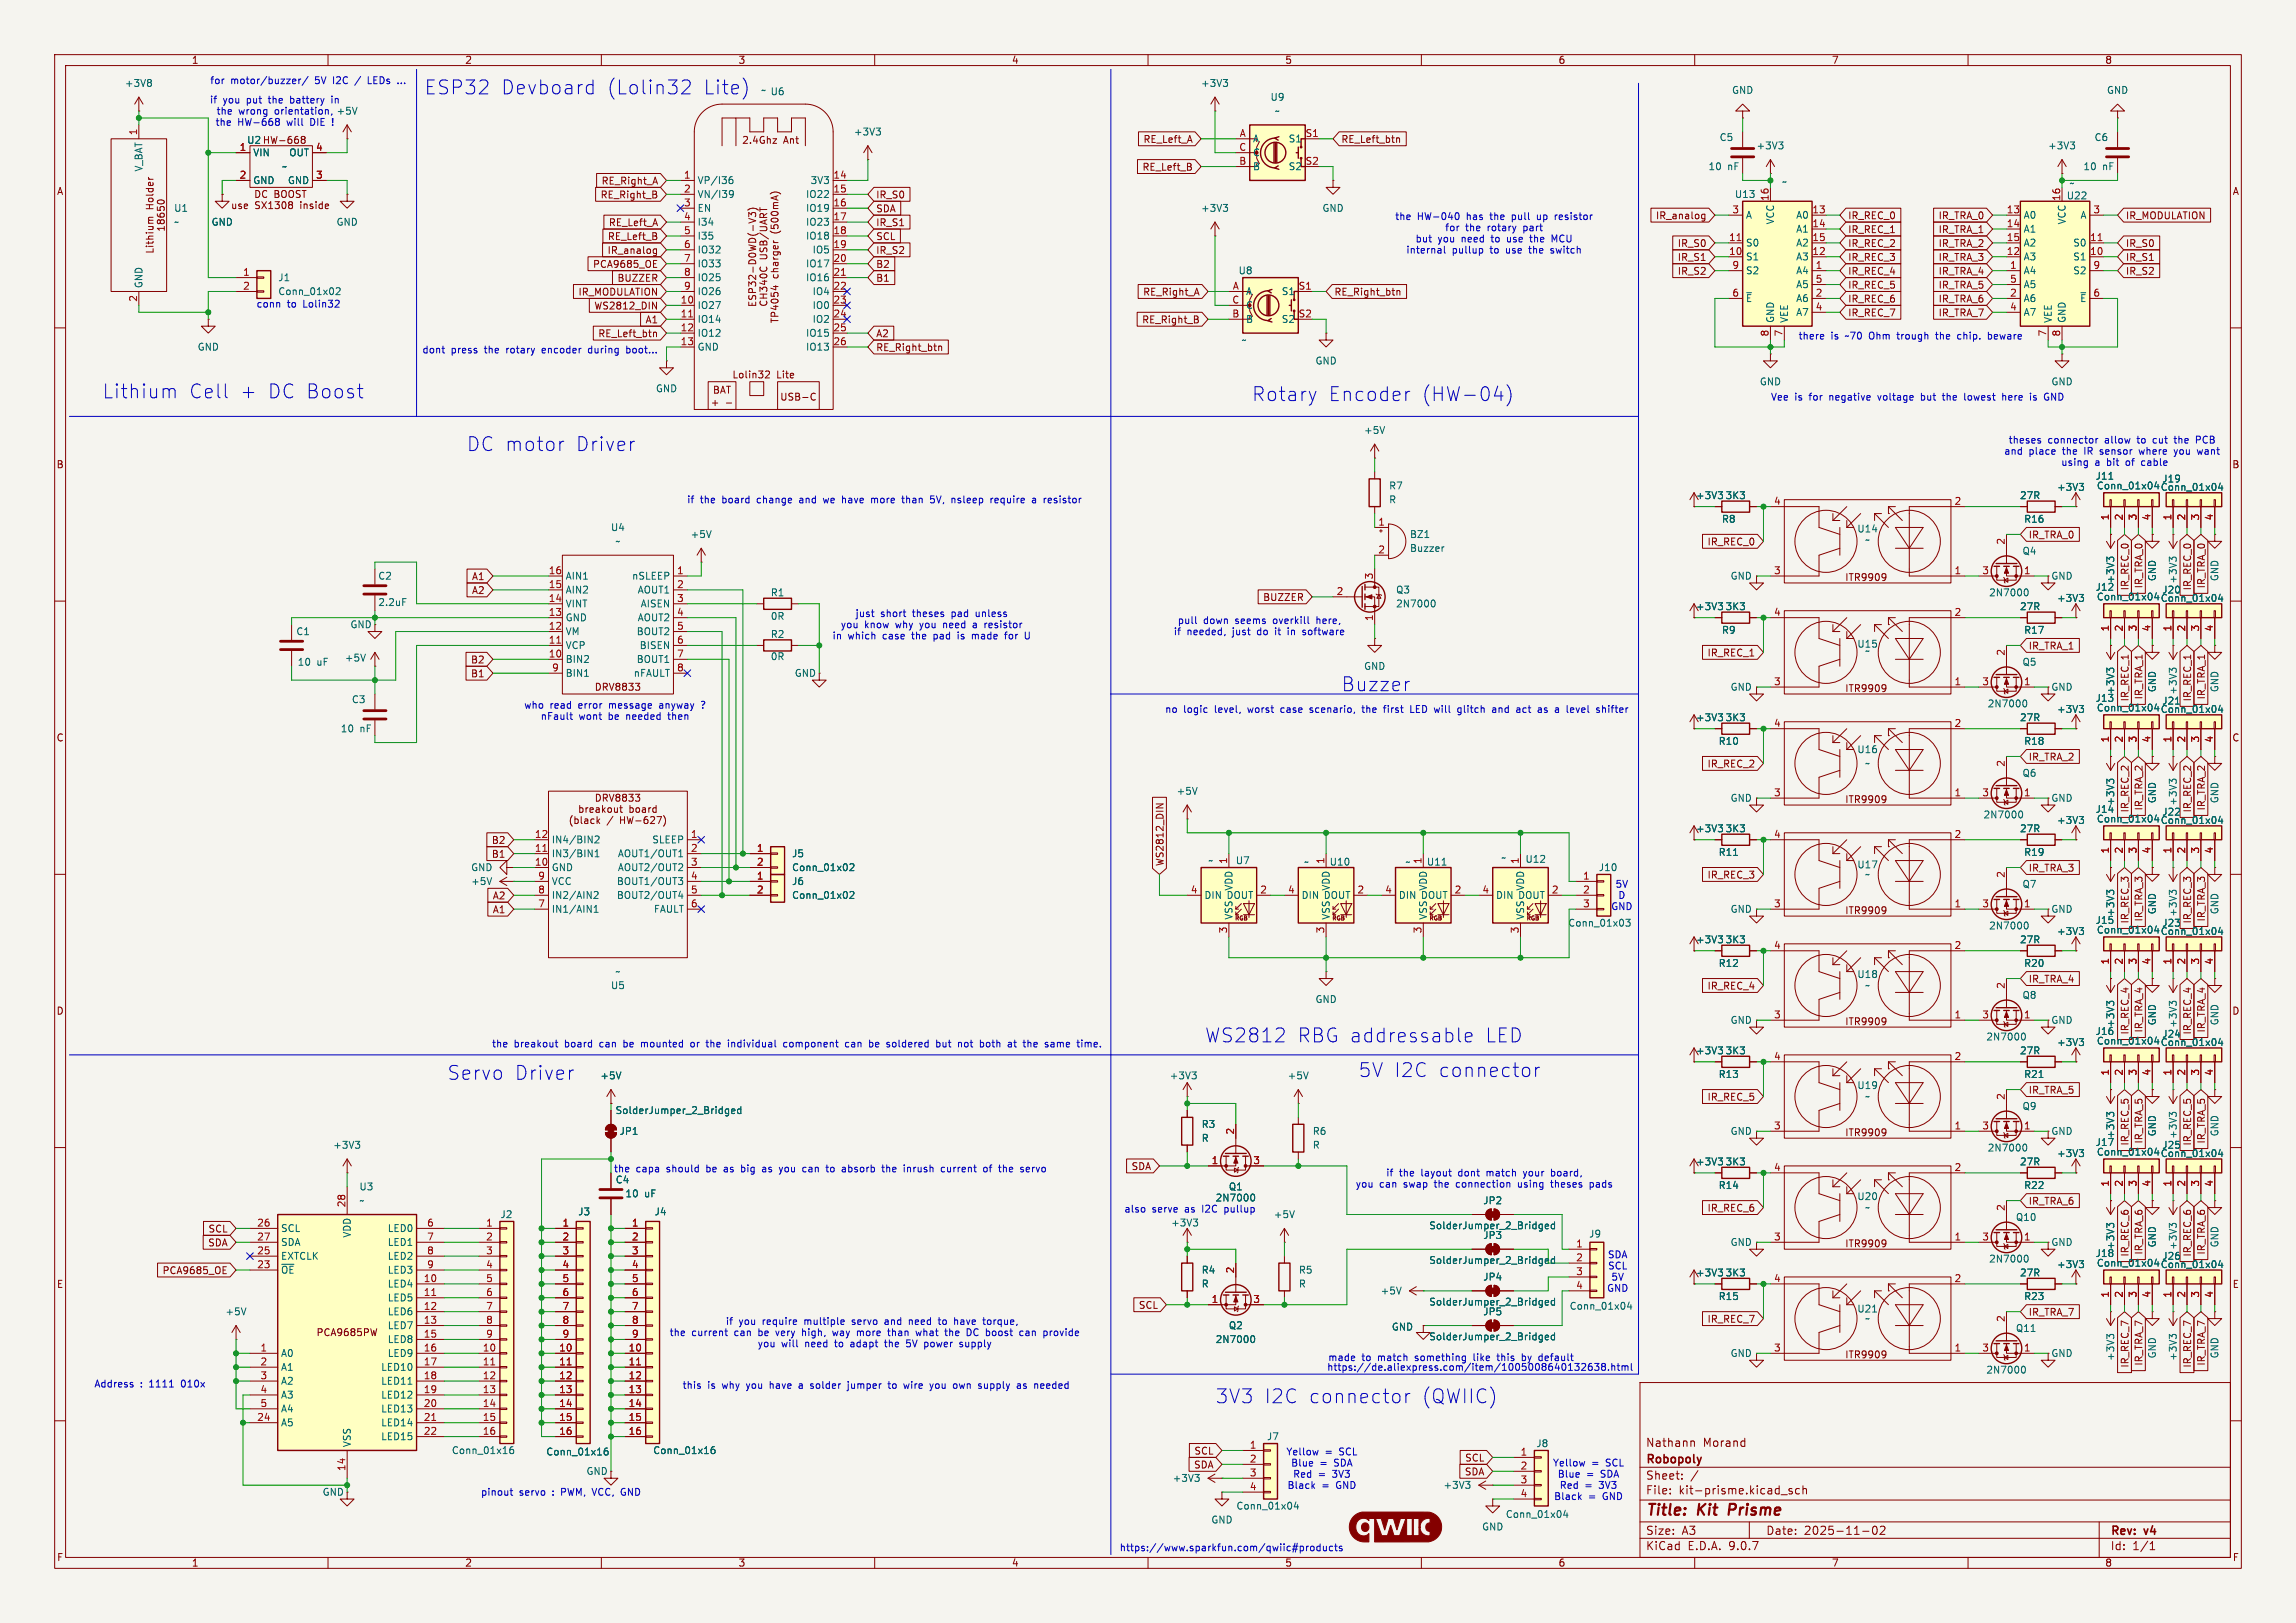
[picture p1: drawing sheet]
<svg xmlns="http://www.w3.org/2000/svg" width="420mm" height="297mm" viewBox="0 0 420 297" stroke-linecap="round" stroke-linejoin="round" font-family="sans-serif">
<defs><g id="words">
<g font-size="3.5" fill="#0000c2">
<text x="77.7" y="17.5">ESP32</text>
<text x="91.6" y="17.5">Devboard</text>
<text x="110.9" y="17.5">(Lolin32</text>
<text x="128.5" y="17.5">Lite)</text>
<text x="18.7" y="73.1">Lithium</text>
<text x="34.5" y="73.1">Cell</text>
<text x="43.8" y="73.1">+</text>
<text x="48.8" y="73.1">DC Boost</text>
<text x="229" y="73.6">Rotary</text>
<text x="243" y="73.6">Encoder</text>
<text x="260" y="73.6">(HW-04)</text>
<text x="85.4" y="82.8">DC motor</text>
<text x="105.2" y="82.8">Driver</text>
<text x="245.4" y="126.7">Buzzer</text>
<text x="220.4" y="191">WS2812</text>
<text x="237.3" y="191">RBG addressable</text>
<text x="271.5" y="191">LED</text>
<text x="81.8" y="197.8">Servo</text>
<text x="94.1" y="197.8">Driver</text>
<text x="248.5" y="197.3">5V I2C</text>
<text x="263" y="197.3">connector</text>
<text x="222.4" y="257">3V3</text>
<text x="231.3" y="257">I2C</text>
<text x="239.3" y="257">connector</text>
<text x="259.9" y="257">(QWIIC)</text>
</g>
<g font-size="2.8" fill="#840000">
<text x="301" y="277.9">Title:</text>
<text x="310.6" y="277.9">Kit</text>
<text x="317.1" y="277.9">Prisme</text>
</g>
<g font-size="2.1" fill="#840000">
<text x="301" y="268.2">Robopoly</text>
<text x="301" y="265">Nathann</text>
<text x="311.5" y="265">Morand</text>
<text x="301" y="273.7">File:</text>
<text x="301" y="271">Sheet:</text>
<text x="307.1" y="273.7">kit-prisme.kicad_sch</text>
<text x="301" y="281.1">Size:</text>
<text x="307.6" y="281.1">A3</text>
<text x="323" y="281.1">Date:</text>
<text x="330" y="281.1">2025-11-02</text>
<text x="386" y="281.3">Rev:</text>
<text x="392.4" y="281.3">v4</text>
<text x="301" y="283.9">KiCad</text>
<text x="308.7" y="283.9">E.D.A.</text>
<text x="316.3" y="283.9">9.0.7</text>
<text x="386" y="283.9">Id:</text>
<text x="390.1" y="283.9">1/1</text>
</g>
<g font-size="1.8" fill="#840000">
<text x="35" y="11.9">1</text>
<text x="85" y="11.9">2</text>
<text x="135" y="11.9">3</text>
<text x="185" y="11.9">4</text>
<text x="235" y="11.9">5</text>
<text x="285" y="11.9">6</text>
<text x="335" y="11.9">7</text>
<text x="385" y="11.9">8</text>
<text x="45.1" y="26.5">U2 HW-668</text>
<text x="135.7" y="26.5">2.4Ghz</text>
<text x="143.3" y="26.5">Ant</text>
<text x="209.1" y="26.4">RE_Left_A</text>
<text x="245.3" y="26.4">RE_Left_btn</text>
<text x="10.3" y="35.9">A</text>
<text x="109.9" y="34">RE_Right_A</text>
<text x="208.9" y="31.4">RE_Left_B</text>
<text x="408.3" y="35.9">A</text>
<text x="52.2" y="37.4">SX1308</text>
<text x="109.8" y="36.5">RE_Right_B</text>
<text x="111.3" y="41.6">RE_Left_A</text>
<text x="160.2" y="41.6">IR_S1</text>
<text x="160.2" y="39.1">SDA</text>
<text x="160.2" y="36.5">IR_S0</text>
<text x="302.8" y="40.3">IR_analog</text>
<text x="338" y="40.3">IR_REC_0</text>
<text x="354.5" y="40.3">IR_TRA_0</text>
<text x="388.8" y="40.3">IR_MODULATION</text>
<text x="111" y="46.7">IR_analog</text>
<text x="111.1" y="44.1">RE_Left_B</text>
<text x="160.2" y="44.1">SCL</text>
<text x="160.2" y="46.7">IR_S2</text>
<text x="306.8" y="45.4">IR_S0</text>
<text x="306.8" y="47.9">IR_S1</text>
<text x="338" y="42.9">IR_REC_1</text>
<text x="338" y="47.9">IR_REC_3</text>
<text x="338" y="45.4">IR_REC_2</text>
<text x="354.5" y="42.9">IR_TRA_1</text>
<text x="354.5" y="47.9">IR_TRA_3</text>
<text x="354.5" y="45.4">IR_TRA_2</text>
<text x="388.8" y="45.4">IR_S0</text>
<text x="388.8" y="47.9">IR_S1</text>
<text x="108.4" y="49.2">PCA9685_OE</text>
<text x="112.8" y="51.8">BUZZER</text>
<text x="160.2" y="51.8">B1</text>
<text x="160.2" y="49.2">B2</text>
<text x="306.8" y="50.5">IR_S2</text>
<text x="338" y="53">IR_REC_5</text>
<text x="338" y="50.5">IR_REC_4</text>
<text x="354.5" y="50.5">IR_TRA_4</text>
<text x="354.5" y="53">IR_TRA_5</text>
<text x="388.8" y="50.5">IR_S2</text>
<text x="105.7" y="54.3">IR_MODULATION</text>
<text x="108.6" y="56.8">WS2812_DIN</text>
<text x="118" y="59.4">A1</text>
<text x="208.8" y="59.4">RE_Right_B</text>
<text x="209" y="54.3">RE_Right_A</text>
<text x="244" y="54.3">RE_Right_btn</text>
<text x="338" y="58.1">IR_REC_7</text>
<text x="338" y="55.6">IR_REC_6</text>
<text x="354.5" y="58.1">IR_TRA_7</text>
<text x="354.5" y="55.6">IR_TRA_6</text>
<text x="109.3" y="61.9">RE_Left_btn</text>
<text x="160.2" y="64.5">RE_Right_btn</text>
<text x="160.2" y="61.9">A2</text>
<text x="133.9" y="69.4">Lolin32</text>
<text x="142.1" y="69.4">Lite</text>
<text x="129.9" y="74.5">+</text>
<text x="130.3" y="72.2">BAT</text>
<text x="142.6" y="73.5">USB-C</text>
<text x="10.3" y="85.9">B</text>
<text x="408.2" y="85.9">B</text>
<text x="312.2" y="100">IR_REC_0</text>
<text x="371" y="98.7">IR_TRA_0</text>
<text x="86.2" y="106.4">A1</text>
<text x="337.4" y="106.5">ITR9909</text>
<text x="392.1" y="107.8" transform="rotate(-90 392.1 107.8)">IR_TRA_0</text>
<text x="403.5" y="107.8" transform="rotate(-90 403.5 107.8)">IR_TRA_0</text>
<text x="86.2" y="108.9">A2</text>
<text x="231" y="110.2">BUZZER</text>
<text x="401" y="108.1" transform="rotate(-90 401 108.1)">IR_REC_0</text>
<text x="371" y="119.1">IR_TRA_1</text>
<text x="86.1" y="121.6">B2</text>
<text x="86.1" y="124.1">B1</text>
<text x="312.2" y="120.3">IR_REC_1</text>
<text x="108.7" y="126.6">DRV8833</text>
<text x="337.4" y="126.8">ITR9909</text>
<text x="392.1" y="128.1" transform="rotate(-90 392.1 128.1)">IR_TRA_1</text>
<text x="401" y="128.5" transform="rotate(-90 401 128.5)">IR_REC_1</text>
<text x="403.5" y="128.1" transform="rotate(-90 403.5 128.1)">IR_TRA_1</text>
<text x="10.3" y="135.9">C</text>
<text x="408.2" y="135.9">C</text>
<text x="312.2" y="140.7">IR_REC_2</text>
<text x="371" y="139.4">IR_TRA_2</text>
<text x="337.4" y="147.2">ITR9909</text>
<text x="392.1" y="148.4" transform="rotate(-90 392.1 148.4)">IR_TRA_2</text>
<text x="401" y="148.8" transform="rotate(-90 401 148.8)">IR_REC_2</text>
<text x="403.5" y="148.4" transform="rotate(-90 403.5 148.4)">IR_TRA_2</text>
<text x="89.9" y="154.6">B2</text>
<text x="89.9" y="157.2">B1</text>
<text x="213" y="158.6" transform="rotate(-90 213 158.6)">WS2812_DIN</text>
<text x="312.2" y="161">IR_REC_3</text>
<text x="371" y="159.7">IR_TRA_3</text>
<text x="90" y="167.3">A1</text>
<text x="90" y="164.8">A2</text>
<text x="337.4" y="167.5">ITR9909</text>
<text x="392.1" y="168.7" transform="rotate(-90 392.1 168.7)">IR_TRA_3</text>
<text x="401" y="169.1" transform="rotate(-90 401 169.1)">IR_REC_3</text>
<text x="403.5" y="168.7" transform="rotate(-90 403.5 168.7)">IR_TRA_3</text>
<text x="10.3" y="185.9">D</text>
<text x="312.2" y="181.3">IR_REC_4</text>
<text x="371" y="180">IR_TRA_4</text>
<text x="408.2" y="185.9">D</text>
<text x="337.4" y="187.8">ITR9909</text>
<text x="392.1" y="189" transform="rotate(-90 392.1 189)">IR_TRA_4</text>
<text x="401" y="189.4" transform="rotate(-90 401 189.4)">IR_REC_4</text>
<text x="403.5" y="189" transform="rotate(-90 403.5 189)">IR_TRA_4</text>
<text x="312.2" y="201.6">IR_REC_5</text>
<text x="371" y="200.3">IR_TRA_5</text>
<text x="337.4" y="208.1">ITR9909</text>
<text x="392.1" y="209.4" transform="rotate(-90 392.1 209.4)">IR_TRA_5</text>
<text x="401" y="209.7" transform="rotate(-90 401 209.7)">IR_REC_5</text>
<text x="403.5" y="209.4" transform="rotate(-90 403.5 209.4)">IR_TRA_5</text>
<text x="206.9" y="214.3">SDA</text>
<text x="312.2" y="221.9">IR_REC_6</text>
<text x="371" y="220.7">IR_TRA_6</text>
<text x="38" y="225.7">SCL</text>
<text x="29.6" y="233.4">PCA9685_OE</text>
<text x="38" y="228.3">SDA</text>
<text x="337.4" y="228.4">ITR9909</text>
<text x="392.1" y="229.7" transform="rotate(-90 392.1 229.7)">IR_TRA_6</text>
<text x="401" y="230.1" transform="rotate(-90 401 230.1)">IR_REC_6</text>
<text x="403.5" y="229.7" transform="rotate(-90 403.5 229.7)">IR_TRA_6</text>
<text x="10.3" y="235.9">E</text>
<text x="208.2" y="239.7">SCL</text>
<text x="408.3" y="235.9">E</text>
<text x="57.8" y="244.7">PCA9685PW</text>
<text x="312.2" y="242.3">IR_REC_7</text>
<text x="371" y="241">IR_TRA_7</text>
<text x="337.4" y="248.8">ITR9909</text>
<text x="389.6" y="250.4" transform="rotate(-90 389.6 250.4)">IR_REC_7</text>
<text x="392.1" y="250" transform="rotate(-90 392.1 250)">IR_TRA_7</text>
<text x="401" y="250.4" transform="rotate(-90 401 250.4)">IR_REC_7</text>
<text x="403.5" y="250" transform="rotate(-90 403.5 250)">IR_TRA_7</text>
<text x="218.3" y="268.9">SDA</text>
<text x="218.4" y="266.4">SCL</text>
<text x="267.9" y="267.7">SCL</text>
<text x="267.8" y="270.2">SDA</text>
<text x="10.3" y="285.9">F</text>
<text x="35" y="286.9">1</text>
<text x="85" y="286.9">2</text>
<text x="135" y="286.9">3</text>
<text x="185" y="286.9">4</text>
<text x="235" y="286.9">5</text>
<text x="285" y="286.9">6</text>
<text x="335" y="286.9">7</text>
<text x="385" y="286.9">8</text>
<text x="408.3" y="285.9">F</text>
</g>
<g font-size="1.8" fill="#006464">
<text x="22.8" y="16.1">+3V8</text>
<text x="139.1" y="17.4">~ U6</text>
<text x="219.6" y="16.1">+3V3</text>
<text x="316.7" y="17.4">GND</text>
<text x="385.3" y="17.4">GND</text>
<text x="61.5" y="21.2">+5V</text>
<text x="232.3" y="18.6">U9</text>
<text x="233.1" y="21.2">~</text>
<text x="45.1" y="26.5">U2</text>
<text x="46.2" y="28.8">VIN</text>
<text x="52.8" y="28.8">OUT</text>
<text x="156.1" y="25">+3V3</text>
<text x="229.1" y="26.3">A</text>
<text x="229.1" y="28.8">C</text>
<text x="235.6" y="26.3">S1</text>
<text x="314.5" y="26">C5</text>
<text x="321.2" y="27.5">+3V3</text>
<text x="374.5" y="27.5">+3V3</text>
<text x="383" y="26">C6</text>
<text x="26.3" y="31.5" transform="rotate(-90 26.3 31.5)">V_BAT</text>
<text x="46.2" y="33.9">GND</text>
<text x="51.5" y="31.3">~</text>
<text x="52.6" y="33.9">GND</text>
<text x="127.5" y="33.9">VP/I36</text>
<text x="148.2" y="33.9">3V3</text>
<text x="229.1" y="31.3">B</text>
<text x="235.6" y="31.3">S2</text>
<text x="312.4" y="31.3">10</text>
<text x="316" y="31.3">nF</text>
<text x="325.9" y="34.1">~</text>
<text x="378.5" y="34.4">~</text>
<text x="381" y="31.3">10</text>
<text x="384.6" y="31.3">nF</text>
<text x="31.8" y="41.5">~</text>
<text x="31.8" y="39">U1</text>
<text x="38.6" y="41.5">GND</text>
<text x="61.5" y="41.5">GND</text>
<text x="127.5" y="36.4">VN/I39</text>
<text x="127.5" y="39">EN</text>
<text x="127.5" y="41.5">I34</text>
<text x="147.3" y="36.4">IO22</text>
<text x="147.3" y="39">IO19</text>
<text x="147.3" y="41.5">IO23</text>
<text x="219.6" y="39">+3V3</text>
<text x="241.8" y="39">GND</text>
<text x="317.3" y="36.4">U13</text>
<text x="319.3" y="40.2">A</text>
<text x="324.7" y="41.2" transform="rotate(-90 324.7 41.2)">VCC</text>
<text x="328.5" y="40.2">A0</text>
<text x="370.1" y="40.2">A0</text>
<text x="378" y="36.7">U22</text>
<text x="378.1" y="41.2" transform="rotate(-90 378.1 41.2)">VCC</text>
<text x="380.5" y="40.2">A</text>
<text x="127.5" y="44">I35</text>
<text x="127.5" y="46.6">IO32</text>
<text x="147.3" y="44">IO18</text>
<text x="148.5" y="46.6">IO5</text>
<text x="319.3" y="45.3">S0</text>
<text x="319.3" y="47.9">S1</text>
<text x="328.5" y="42.8">A1</text>
<text x="328.5" y="45.3">A2</text>
<text x="328.5" y="47.9">A3</text>
<text x="370.1" y="42.8">A1</text>
<text x="370.1" y="45.3">A2</text>
<text x="370.1" y="47.9">A3</text>
<text x="379.1" y="45.3">S0</text>
<text x="379.1" y="47.9">S1</text>
<text x="26.3" y="52.8" transform="rotate(-90 26.3 52.8)">GND</text>
<text x="50.8" y="51.7">J1</text>
<text x="127.5" y="49.1">IO33</text>
<text x="127.5" y="51.7">IO25</text>
<text x="147.3" y="49.1">IO17</text>
<text x="147.3" y="51.7">IO16</text>
<text x="226.5" y="50.4">U8</text>
<text x="319.3" y="50.4">S2</text>
<text x="328.5" y="50.4">A4</text>
<text x="328.5" y="52.9">A5</text>
<text x="370.1" y="50.4">A4</text>
<text x="370.1" y="52.9">A5</text>
<text x="379.1" y="50.4">S2</text>
<text x="50.8" y="54.2">Conn_01x02</text>
<text x="127.5" y="54.2">IO26</text>
<text x="127.5" y="56.7">IO27</text>
<text x="127.5" y="59.3">IO14</text>
<text x="148.5" y="54.2">IO4</text>
<text x="148.5" y="56.7">IO0</text>
<text x="148.5" y="59.3">IO2</text>
<text x="227.8" y="54.2">A</text>
<text x="227.8" y="56.7">C</text>
<text x="227.8" y="59.3">B</text>
<text x="234.4" y="54.2">S1</text>
<text x="234.4" y="59.3">S2</text>
<text x="319.3" y="55.5">~{E}</text>
<text x="324.7" y="59.2" transform="rotate(-90 324.7 59.2)">GND</text>
<text x="327.3" y="59.2" transform="rotate(-90 327.3 59.2)">VEE</text>
<text x="328.5" y="55.5">A6</text>
<text x="328.5" y="58">A7</text>
<text x="370.1" y="55.5">A6</text>
<text x="370.1" y="58">A7</text>
<text x="375.5" y="59.2" transform="rotate(-90 375.5 59.2)">VEE</text>
<text x="378.1" y="59.2" transform="rotate(-90 378.1 59.2)">GND</text>
<text x="380.4" y="55.5">~{E}</text>
<text x="36.1" y="64.4">GND</text>
<text x="127.5" y="61.8">IO12</text>
<text x="127.5" y="64.4">GND</text>
<text x="147.3" y="61.8">IO15</text>
<text x="147.3" y="64.4">IO13</text>
<text x="227" y="63.1">~</text>
<text x="119.9" y="72">GND</text>
<text x="240.5" y="66.9">GND</text>
<text x="321.8" y="70.7">GND</text>
<text x="375.2" y="70.7">GND</text>
<text x="249.4" y="79.6">+5V</text>
<text x="254" y="89.8">R7</text>
<text x="383.2" y="88">J11</text>
<text x="383.5" y="89.8">Conn_01x04</text>
<text x="395.4" y="88.5">J19</text>
<text x="254" y="92.3">R</text>
<text x="310.1" y="91.5">+3V3</text>
<text x="314.9" y="95.9">R8</text>
<text x="315.6" y="91.5">3K3</text>
<text x="369.4" y="91.5">27R</text>
<text x="370.2" y="95.9">R16</text>
<text x="376.2" y="90">+3V3</text>
<text x="395.1" y="90">Conn_01x04</text>
<text x="111.7" y="97.4">U4</text>
<text x="112.5" y="99.9">~</text>
<text x="126.2" y="98.7">+5V</text>
<text x="257.8" y="98.7">BZ1</text>
<text x="257.8" y="101.2">Buzzer</text>
<text x="339.7" y="97.6">U14</text>
<text x="341.1" y="99.7">~</text>
<text x="369.9" y="101.7">Q4</text>
<text x="69.1" y="106.3">C2</text>
<text x="103.4" y="106.3">AIN1</text>
<text x="115.5" y="106.3">nSLEEP</text>
<text x="316.5" y="106.3">GND</text>
<text x="375.1" y="106.3">GND</text>
<text x="386.9" y="106.9" transform="rotate(-90 386.9 106.9)">+3V3</text>
<text x="394.6" y="106.4" transform="rotate(-90 394.6 106.4)">GND</text>
<text x="398.4" y="106.9" transform="rotate(-90 398.4 106.9)">+3V3</text>
<text x="406" y="106.4" transform="rotate(-90 406 106.4)">GND</text>
<text x="69.1" y="111.1">2.2uF</text>
<text x="103.4" y="108.8">AIN2</text>
<text x="103.4" y="111.4">VINT</text>
<text x="103.4" y="113.9">GND</text>
<text x="116.6" y="108.8">AOUT1</text>
<text x="116.6" y="113.9">AOUT2</text>
<text x="117.1" y="111.4">AISEN</text>
<text x="140.9" y="109.3">R1</text>
<text x="140.9" y="113.6">0R</text>
<text x="255.3" y="108.8">Q3</text>
<text x="255.3" y="111.4">2N7000</text>
<text x="310.1" y="111.9">+3V3</text>
<text x="315.6" y="111.9">3K3</text>
<text x="363.8" y="109.3">2N7000</text>
<text x="369.4" y="111.9">27R</text>
<text x="376.2" y="110.3">+3V3</text>
<text x="383.2" y="108.3">J12</text>
<text x="383.5" y="110.1">Conn_01x04</text>
<text x="389.6" y="108.1" transform="rotate(-90 389.6 108.1)">IR_REC_0</text>
<text x="395.1" y="110.3">Conn_01x04</text>
<text x="395.4" y="108.8">J20</text>
<text x="54.1" y="116.4">C1</text>
<text x="64" y="115.2">GND</text>
<text x="103.4" y="116.4">VM</text>
<text x="103.4" y="119">VCP</text>
<text x="116.4" y="116.4">BOUT2</text>
<text x="116.9" y="119">BISEN</text>
<text x="140.9" y="116.9">R2</text>
<text x="314.9" y="116.2">R9</text>
<text x="339.7" y="118.7">U15</text>
<text x="341.1" y="120">~</text>
<text x="370.2" y="116.2">R17</text>
<text x="54.4" y="122">10</text>
<text x="58" y="122">uF</text>
<text x="63" y="121.3">+5V</text>
<text x="103.4" y="121.5">BIN2</text>
<text x="103.4" y="124.1">BIN1</text>
<text x="115.8" y="124.1">nFAULT</text>
<text x="116.4" y="121.5">BOUT1</text>
<text x="140.9" y="121">0R</text>
<text x="145.3" y="124.1">GND</text>
<text x="249.4" y="122.8">GND</text>
<text x="369.9" y="122">Q5</text>
<text x="64.3" y="128.9">C3</text>
<text x="316.5" y="126.6">GND</text>
<text x="363.5" y="129.6">2N7000</text>
<text x="375.1" y="126.6">GND</text>
<text x="376.2" y="130.7">+3V3</text>
<text x="383.2" y="128.6">J13</text>
<text x="383.5" y="130.4">Conn_01x04</text>
<text x="386.9" y="127.2" transform="rotate(-90 386.9 127.2)">+3V3</text>
<text x="389.6" y="128.5" transform="rotate(-90 389.6 128.5)">IR_REC_1</text>
<text x="394.6" y="126.8" transform="rotate(-90 394.6 126.8)">GND</text>
<text x="395.1" y="130.7">Conn_01x04</text>
<text x="395.4" y="129.1">J21</text>
<text x="398.4" y="127.2" transform="rotate(-90 398.4 127.2)">+3V3</text>
<text x="406" y="126.8" transform="rotate(-90 406 126.8)">GND</text>
<text x="62.2" y="134.2">10</text>
<text x="65.8" y="134.2">nF</text>
<text x="310.1" y="132.2">+3V3</text>
<text x="314.3" y="136.5">R10</text>
<text x="315.6" y="132.2">3K3</text>
<text x="369.4" y="132.2">27R</text>
<text x="370.2" y="136.5">R18</text>
<text x="339.7" y="138">U16</text>
<text x="341.1" y="140.6">~</text>
<text x="369.9" y="142.3">Q6</text>
<text x="215.1" y="145.6">+5V</text>
<text x="316.5" y="146.9">GND</text>
<text x="362.7" y="150">2N7000</text>
<text x="375.1" y="146.9">GND</text>
<text x="383.2" y="148.9">J14</text>
<text x="386.9" y="147.5" transform="rotate(-90 386.9 147.5)">+3V3</text>
<text x="389.6" y="148.8" transform="rotate(-90 389.6 148.8)">IR_REC_2</text>
<text x="394.6" y="147.1" transform="rotate(-90 394.6 147.1)">GND</text>
<text x="395.4" y="149.5">J22</text>
<text x="398.4" y="147.5" transform="rotate(-90 398.4 147.5)">+3V3</text>
<text x="406" y="147.1" transform="rotate(-90 406 147.1)">GND</text>
<text x="100.8" y="154.5">IN4/BIN2</text>
<text x="119.2" y="154.5">SLEEP</text>
<text x="310.1" y="152.5">+3V3</text>
<text x="315.6" y="152.5">3K3</text>
<text x="369.4" y="152.5">27R</text>
<text x="376.2" y="151">+3V3</text>
<text x="383.5" y="150.7">Conn_01x04</text>
<text x="395.1" y="151">Conn_01x04</text>
<text x="86.1" y="159.6">GND</text>
<text x="100.8" y="157.1">IN3/BIN1</text>
<text x="100.8" y="159.6">GND</text>
<text x="112.9" y="157.1">AOUT1/OUT1</text>
<text x="112.9" y="159.6">AOUT2/OUT2</text>
<text x="144.8" y="157.1">J5</text>
<text x="144.8" y="159.6">Conn_01x02</text>
<text x="220.9" y="158.3">~</text>
<text x="226" y="158.3">U7</text>
<text x="238.5" y="158.6">~</text>
<text x="243.1" y="158.6">U10</text>
<text x="257" y="158.6">~</text>
<text x="260.9" y="158.6">U11</text>
<text x="274.5" y="157.8">~</text>
<text x="278.9" y="158.1">U12</text>
<text x="292.4" y="159.6">J10</text>
<text x="314.3" y="156.8">R11</text>
<text x="339.7" y="159.1">U17</text>
<text x="341.1" y="160.9">~</text>
<text x="370.2" y="156.8">R19</text>
<text x="86.1" y="162.2">+5V</text>
<text x="100.8" y="162.2">VCC</text>
<text x="100.8" y="164.7">IN2/AIN2</text>
<text x="100.8" y="167.2">IN1/AIN1</text>
<text x="112.7" y="162.2">BOUT1/OUT3</text>
<text x="112.7" y="164.7">BOUT2/OUT4</text>
<text x="119.5" y="167.2">FAULT</text>
<text x="144.8" y="162.2">J6</text>
<text x="144.8" y="164.7">Conn_01x02</text>
<text x="220.2" y="164.7">DIN DOUT</text>
<text x="225.7" y="163.1" transform="rotate(-90 225.7 163.1)">VDD</text>
<text x="238" y="164.7">DIN DOUT</text>
<text x="243.4" y="163.1" transform="rotate(-90 243.4 163.1)">VDD</text>
<text x="255.8" y="164.7">DIN DOUT</text>
<text x="261.2" y="163.1" transform="rotate(-90 261.2 163.1)">VDD</text>
<text x="273.6" y="164.7">DIN DOUT</text>
<text x="279" y="163.1" transform="rotate(-90 279 163.1)">VDD</text>
<text x="316.5" y="167.2">GND</text>
<text x="369.9" y="162.7">Q7</text>
<text x="375.1" y="167.2">GND</text>
<text x="386.9" y="167.9" transform="rotate(-90 386.9 167.9)">+3V3</text>
<text x="394.6" y="167.4" transform="rotate(-90 394.6 167.4)">GND</text>
<text x="398.4" y="167.9" transform="rotate(-90 398.4 167.9)">+3V3</text>
<text x="406" y="167.4" transform="rotate(-90 406 167.4)">GND</text>
<text x="225.7" y="168.4" transform="rotate(-90 225.7 168.4)">VSS</text>
<text x="243.4" y="168.4" transform="rotate(-90 243.4 168.4)">VSS</text>
<text x="261.2" y="168.4" transform="rotate(-90 261.2 168.4)">VSS</text>
<text x="279" y="168.4" transform="rotate(-90 279 168.4)">VSS</text>
<text x="286.8" y="169.8">Conn_01x03</text>
<text x="310.1" y="172.8">+3V3</text>
<text x="315.6" y="172.8">3K3</text>
<text x="363.8" y="170.3">2N7000</text>
<text x="369.4" y="172.8">27R</text>
<text x="376.2" y="171.3">+3V3</text>
<text x="383.2" y="169.3">J15</text>
<text x="383.5" y="171">Conn_01x04</text>
<text x="389.6" y="169.1" transform="rotate(-90 389.6 169.1)">IR_REC_3</text>
<text x="395.1" y="171.3">Conn_01x04</text>
<text x="395.4" y="169.8">J23</text>
<text x="112.5" y="178.7">~</text>
<text x="314.3" y="177.1">R12</text>
<text x="339.7" y="179.2">U18</text>
<text x="370.2" y="177.1">R20</text>
<text x="111.7" y="181.2">U5</text>
<text x="240.5" y="183.7">GND</text>
<text x="341.1" y="181.2">~</text>
<text x="369.9" y="183">Q8</text>
<text x="316.5" y="187.6">GND</text>
<text x="363.2" y="190.6">2N7000</text>
<text x="375.1" y="187.6">GND</text>
<text x="376.2" y="191.6">+3V3</text>
<text x="383.2" y="189.6">J16</text>
<text x="383.5" y="191.4">Conn_01x04</text>
<text x="386.9" y="188.2" transform="rotate(-90 386.9 188.2)">+3V3</text>
<text x="389.6" y="189.4" transform="rotate(-90 389.6 189.4)">IR_REC_4</text>
<text x="394.6" y="187.7" transform="rotate(-90 394.6 187.7)">GND</text>
<text x="395.1" y="191.6">Conn_01x04</text>
<text x="395.4" y="190.1">J24</text>
<text x="398.4" y="188.2" transform="rotate(-90 398.4 188.2)">+3V3</text>
<text x="406" y="187.7" transform="rotate(-90 406 187.7)">GND</text>
<text x="109.7" y="197.7">+5V</text>
<text x="213.9" y="197.7">+3V3</text>
<text x="235.5" y="197.7">+5V</text>
<text x="310.1" y="193.1">+3V3</text>
<text x="314.3" y="197.5">R13</text>
<text x="315.6" y="193.1">3K3</text>
<text x="369.4" y="193.1">27R</text>
<text x="370.2" y="197.5">R21</text>
<text x="339.7" y="199.5">U19</text>
<text x="341.1" y="201.5">~</text>
<text x="369.9" y="203.3">Q9</text>
<text x="112.5" y="204.1">SolderJumper_2_Bridged</text>
<text x="113.2" y="207.9">JP1</text>
<text x="219.7" y="206.6">R3</text>
<text x="219.7" y="209.1">R</text>
<text x="240" y="207.9">R6</text>
<text x="316.5" y="207.9">GND</text>
<text x="375.1" y="207.9">GND</text>
<text x="383.2" y="209.9">J17</text>
<text x="386.9" y="208.5" transform="rotate(-90 386.9 208.5)">+3V3</text>
<text x="389.6" y="209.7" transform="rotate(-90 389.6 209.7)">IR_REC_5</text>
<text x="394.6" y="208" transform="rotate(-90 394.6 208)">GND</text>
<text x="398.4" y="208.5" transform="rotate(-90 398.4 208.5)">+3V3</text>
<text x="406" y="208" transform="rotate(-90 406 208)">GND</text>
<text x="60.9" y="210.4">+3V3</text>
<text x="240" y="210.4">R</text>
<text x="310.1" y="213.5">+3V3</text>
<text x="315.6" y="213.5">3K3</text>
<text x="363.5" y="210.9">2N7000</text>
<text x="369.4" y="213.5">27R</text>
<text x="376.2" y="211.9">+3V3</text>
<text x="383.5" y="211.7">Conn_01x04</text>
<text x="395.1" y="211.9">Conn_01x04</text>
<text x="395.4" y="210.4">J25</text>
<text x="65.7" y="220.6">~</text>
<text x="65.7" y="218">U3</text>
<text x="112.5" y="216.8">C4</text>
<text x="114.3" y="219.3">10</text>
<text x="117.9" y="219.3">uF</text>
<text x="222.3" y="220.1">2N7000</text>
<text x="224.7" y="218">Q1</text>
<text x="271.2" y="220.6">JP2</text>
<text x="314.3" y="217.8">R14</text>
<text x="339.7" y="219.8">U20</text>
<text x="341.1" y="221.8">~</text>
<text x="370.2" y="217.8">R22</text>
<text x="51.3" y="225.7">SCL</text>
<text x="64.4" y="226.6" transform="rotate(-90 64.4 226.6)">VDD</text>
<text x="70.8" y="225.7">LED0</text>
<text x="91.4" y="223.1">J2</text>
<text x="105.7" y="222.6">J3</text>
<text x="119.6" y="222.6">J4</text>
<text x="214.1" y="224.6">+3V3</text>
<text x="232.9" y="223.1">+5V</text>
<text x="261.3" y="225.1">SolderJumper_2_Bridged</text>
<text x="271.2" y="226.9">JP3</text>
<text x="290.6" y="226.7">J9</text>
<text x="368.7" y="223.6">Q10</text>
<text x="51.3" y="228.2">SDA</text>
<text x="51.3" y="230.7">EXTCLK</text>
<text x="51.3" y="233.3">~{OE}</text>
<text x="70.8" y="228.2">LED1</text>
<text x="70.8" y="230.7">LED2</text>
<text x="70.8" y="233.3">LED3</text>
<text x="219.7" y="233.3">R4</text>
<text x="237.5" y="233.3">R5</text>
<text x="261.3" y="231.5">SolderJumper_2_Bridged</text>
<text x="310.1" y="233.8">+3V3</text>
<text x="315.6" y="233.8">3K3</text>
<text x="316.5" y="228.2">GND</text>
<text x="363.8" y="231.2">2N7000</text>
<text x="369.4" y="233.8">27R</text>
<text x="375.1" y="228.2">GND</text>
<text x="376.2" y="232.3">+3V3</text>
<text x="383.2" y="230.2">J18</text>
<text x="383.5" y="232">Conn_01x04</text>
<text x="386.9" y="228.8" transform="rotate(-90 386.9 228.8)">+3V3</text>
<text x="389.6" y="230.1" transform="rotate(-90 389.6 230.1)">IR_REC_6</text>
<text x="394.6" y="228.4" transform="rotate(-90 394.6 228.4)">GND</text>
<text x="395.1" y="232.3">Conn_01x04</text>
<text x="395.4" y="230.7">J26</text>
<text x="398.4" y="228.8" transform="rotate(-90 398.4 228.8)">+3V3</text>
<text x="406" y="228.4" transform="rotate(-90 406 228.4)">GND</text>
<text x="70.8" y="235.8">LED4</text>
<text x="70.8" y="238.4">LED5</text>
<text x="219.7" y="235.8">R</text>
<text x="237.5" y="235.8">R</text>
<text x="252.5" y="237.1">+5V</text>
<text x="261.3" y="239.1">SolderJumper_2_Bridged</text>
<text x="271.2" y="234.5">JP4</text>
<text x="287" y="239.9">Conn_01x04</text>
<text x="314.3" y="238.1">R15</text>
<text x="370.2" y="238.1">R23</text>
<text x="41.1" y="240.9">+5V</text>
<text x="70.8" y="240.9">LED6</text>
<text x="70.8" y="243.4">LED7</text>
<text x="70.8" y="246">LED8</text>
<text x="222.3" y="246">2N7000</text>
<text x="224.7" y="243.4">Q2</text>
<text x="254.5" y="243.7">GND</text>
<text x="261.3" y="245.5">SolderJumper_2_Bridged</text>
<text x="271.2" y="240.9">JP5</text>
<text x="339.7" y="240.4">U21</text>
<text x="341.1" y="242.2">~</text>
<text x="368.7" y="243.9">Q11</text>
<text x="51.3" y="248.5">A0</text>
<text x="51.3" y="251.1">A1</text>
<text x="69.6" y="251.1">LED10</text>
<text x="70.8" y="248.5">LED9</text>
<text x="316.5" y="248.5">GND</text>
<text x="363.2" y="251.6">2N7000</text>
<text x="375.1" y="248.5">GND</text>
<text x="386.9" y="249.1" transform="rotate(-90 386.9 249.1)">+3V3</text>
<text x="394.6" y="248.7" transform="rotate(-90 394.6 248.7)">GND</text>
<text x="398.4" y="249.1" transform="rotate(-90 398.4 249.1)">+3V3</text>
<text x="406" y="248.7" transform="rotate(-90 406 248.7)">GND</text>
<text x="51.3" y="253.6">A2</text>
<text x="51.3" y="256.1">A3</text>
<text x="69.6" y="253.6">LED11</text>
<text x="69.6" y="256.1">LED12</text>
<text x="51.3" y="258.7">A4</text>
<text x="51.3" y="261.2">A5</text>
<text x="69.6" y="258.7">LED13</text>
<text x="69.6" y="261.2">LED14</text>
<text x="69.6" y="263.8">LED15</text>
<text x="231.7" y="263.8">J7</text>
<text x="64.4" y="264.9" transform="rotate(-90 64.4 264.9)">VSS</text>
<text x="82.6" y="266.3">Conn_01x16</text>
<text x="99.8" y="266.5">Conn_01x16</text>
<text x="119.4" y="266.3">Conn_01x16</text>
<text x="280.9" y="265">J8</text>
<text x="58.9" y="273.9">GND</text>
<text x="107.2" y="270.1">GND</text>
<text x="214.4" y="271.4">+3V3</text>
<text x="263.9" y="272.6">+3V3</text>
<text x="221.5" y="279">GND</text>
<text x="226.1" y="276.5">Conn_01x04</text>
<text x="271" y="280.3">GND</text>
<text x="275.3" y="278">Conn_01x04</text>
</g>
<g font-size="1.8" fill="#0000c2">
<text x="38.4" y="15.6">for</text>
<text x="42.2" y="15.6">motor/buzzer/</text>
<text x="57.8" y="15.6">5V</text>
<text x="61.2" y="15.6">I2C</text>
<text x="65.5" y="15.6">/</text>
<text x="68" y="15.6">LEDs</text>
<text x="73.6" y="15.6">...</text>
<text x="38.3" y="19.1">if</text>
<text x="39.3" y="23.2">the</text>
<text x="39.5" y="21.2">the</text>
<text x="40.8" y="19.1">you</text>
<text x="43.5" y="23.2">HW-668</text>
<text x="43.7" y="21.2">wrong</text>
<text x="45.2" y="19.1">put</text>
<text x="49.4" y="19.1">the</text>
<text x="50.4" y="21.2">orientation,</text>
<text x="52.6" y="23.2">will</text>
<text x="53.6" y="19.1">battery</text>
<text x="57.1" y="23.2">DIE</text>
<text x="61.3" y="19.1">in</text>
<text x="255.1" y="40.5">the</text>
<text x="259.3" y="40.5">HW-040</text>
<text x="268.4" y="40.5">has</text>
<text x="272.9" y="40.5">the</text>
<text x="277" y="40.5">pull</text>
<text x="281.8" y="40.5">up</text>
<text x="285.3" y="40.5">resistor</text>
<text x="257.1" y="46.6">internal</text>
<text x="258.8" y="44.6">but</text>
<text x="263" y="44.6">you</text>
<text x="264.3" y="42.5">for</text>
<text x="265.6" y="46.6">pullup</text>
<text x="267.5" y="44.6">need</text>
<text x="268.1" y="42.5">the</text>
<text x="272.2" y="42.5">rotary</text>
<text x="272.7" y="46.6">to</text>
<text x="273.1" y="44.6">to</text>
<text x="275.8" y="46.6">use</text>
<text x="276.2" y="44.6">use</text>
<text x="279" y="42.5">part</text>
<text x="280.2" y="46.6">the</text>
<text x="280.6" y="44.6">the</text>
<text x="284.3" y="46.6">switch</text>
<text x="284.7" y="44.6">MCU</text>
<text x="46.8" y="56.5">conn</text>
<text x="52.5" y="56.5">to</text>
<text x="55.6" y="56.5">Lolin32</text>
<text x="77.2" y="64.9">dont</text>
<text x="82.5" y="64.9">press</text>
<text x="88.8" y="64.9">the</text>
<text x="92.9" y="64.9">rotary</text>
<text x="99.6" y="64.9">encoder</text>
<text x="108.3" y="64.9">during</text>
<text x="115.5" y="64.9">boot...</text>
<text x="328.9" y="62.3">there</text>
<text x="334.9" y="62.3">is</text>
<text x="337.7" y="62.3">~70</text>
<text x="342.2" y="62.3">Ohm</text>
<text x="347.6" y="62.3">trough</text>
<text x="354.8" y="62.3">the</text>
<text x="359" y="62.3">chip.</text>
<text x="364.7" y="62.3">beware</text>
<text x="323.9" y="73.5">Vee</text>
<text x="328.3" y="73.5">is</text>
<text x="331.1" y="73.5">for</text>
<text x="334.9" y="73.5">negative</text>
<text x="344" y="73.5">voltage</text>
<text x="352.1" y="73.5">but</text>
<text x="356.3" y="73.5">the</text>
<text x="360.4" y="73.5">lowest</text>
<text x="367.6" y="73.5">here</text>
<text x="372.9" y="73.5">is</text>
<text x="375.7" y="73.5">GND</text>
<text x="366.5" y="83.4">and</text>
<text x="367.3" y="81.4">theses</text>
<text x="371.1" y="83.4">place</text>
<text x="374.6" y="81.4">connector</text>
<text x="377.4" y="83.4">the</text>
<text x="381.6" y="83.4">IR</text>
<text x="384.6" y="83.4">sensor</text>
<text x="385.2" y="81.4">allow</text>
<text x="391.3" y="81.4">to</text>
<text x="392" y="83.4">where</text>
<text x="394.3" y="81.4">cut</text>
<text x="398.5" y="81.4">the</text>
<text x="398.6" y="83.4">you</text>
<text x="402.6" y="81.4">PCB</text>
<text x="403.1" y="83.4">want</text>
<text x="376.9" y="85.5">using</text>
<text x="383.2" y="85.5">a</text>
<text x="385.5" y="85.5">bit</text>
<text x="389.2" y="85.5">of</text>
<text x="392.2" y="85.5">cable</text>
<text x="125.6" y="92.3">if</text>
<text x="128.1" y="92.3">the</text>
<text x="132.2" y="92.3">board</text>
<text x="138.8" y="92.3">change</text>
<text x="146.7" y="92.3">and</text>
<text x="151.3" y="92.3">we</text>
<text x="154.9" y="92.3">have</text>
<text x="160.5" y="92.3">more</text>
<text x="166.3" y="92.3">than</text>
<text x="171.7" y="92.3">5V,</text>
<text x="175.8" y="92.3">nsleep</text>
<text x="183.1" y="92.3">require</text>
<text x="190.9" y="92.3">a</text>
<text x="193.2" y="92.3">resistor</text>
<text x="156.4" y="113.1">just</text>
<text x="161.1" y="113.1">short</text>
<text x="167.1" y="113.1">theses</text>
<text x="174.4" y="113.1">pad</text>
<text x="179" y="113.1">unless</text>
<text x="152.2" y="117.2">in</text>
<text x="153.7" y="115.2">you</text>
<text x="155.1" y="117.2">which</text>
<text x="158.1" y="115.2">know</text>
<text x="161.6" y="117.2">case</text>
<text x="164" y="115.2">why</text>
<text x="167.1" y="117.2">the</text>
<text x="168.6" y="115.2">you</text>
<text x="171.3" y="117.2">pad</text>
<text x="173" y="115.2">need</text>
<text x="175.9" y="117.2">is</text>
<text x="178.7" y="115.2">a</text>
<text x="178.7" y="117.2">made</text>
<text x="181" y="115.2">resistor</text>
<text x="184.9" y="117.2">for</text>
<text x="214.6" y="116.4">if</text>
<text x="215.3" y="114.4">pull</text>
<text x="217.1" y="116.4">needed,</text>
<text x="220.1" y="114.4">down</text>
<text x="225.6" y="116.4">just</text>
<text x="226.1" y="114.4">seems</text>
<text x="230.3" y="116.4">do</text>
<text x="233.2" y="114.4">overkill</text>
<text x="233.8" y="116.4">it</text>
<text x="236.3" y="116.4">in</text>
<text x="239.2" y="116.4">software</text>
<text x="241.3" y="114.4">here,</text>
<text x="95.8" y="129.9">who</text>
<text x="98.8" y="131.9">nFault</text>
<text x="100.6" y="129.9">read</text>
<text x="105.9" y="131.9">wont</text>
<text x="105.9" y="129.9">error</text>
<text x="111.4" y="131.9">be</text>
<text x="111.7" y="129.9">message</text>
<text x="114.8" y="131.9">needed</text>
<text x="121.1" y="129.9">anyway</text>
<text x="122.7" y="131.9">then</text>
<text x="129" y="129.9">?</text>
<text x="213" y="130.7">no</text>
<text x="216.5" y="130.7">logic</text>
<text x="222.3" y="130.7">level,</text>
<text x="228.6" y="130.7">worst</text>
<text x="234.8" y="130.7">case</text>
<text x="240.3" y="130.7">scenario,</text>
<text x="250.1" y="130.7">the</text>
<text x="254.2" y="130.7">first</text>
<text x="259.3" y="130.7">LED will</text>
<text x="268.3" y="130.7">glitch</text>
<text x="274.9" y="130.7">and</text>
<text x="279.5" y="130.7">act</text>
<text x="283.6" y="130.7">as</text>
<text x="287" y="130.7">a</text>
<text x="289.3" y="130.7">level</text>
<text x="295" y="130.7">shifter</text>
<text x="294.6" y="166.7">GND</text>
<text x="295.4" y="162.7">5V</text>
<text x="295.9" y="164.7">D</text>
<text x="89.9" y="191.9">the</text>
<text x="94" y="191.9">breakout</text>
<text x="103.4" y="191.9">board</text>
<text x="110" y="191.9">can</text>
<text x="114.5" y="191.9">be</text>
<text x="118" y="191.9">mounted</text>
<text x="127.2" y="191.9">or</text>
<text x="130.3" y="191.9">the</text>
<text x="134.5" y="191.9">individual</text>
<text x="144.8" y="191.9">component</text>
<text x="156.3" y="191.9">can</text>
<text x="160.9" y="191.9">be</text>
<text x="164.3" y="191.9">soldered</text>
<text x="173.6" y="191.9">but</text>
<text x="177.8" y="191.9">not</text>
<text x="182" y="191.9">both</text>
<text x="187.3" y="191.9">at</text>
<text x="190.4" y="191.9">the</text>
<text x="194.5" y="191.9">same</text>
<text x="200.6" y="191.9">time.</text>
<text x="112.2" y="214.7">the</text>
<text x="116.3" y="214.7">capa</text>
<text x="122" y="214.7">should</text>
<text x="129.5" y="214.7">be</text>
<text x="132.9" y="214.7">as</text>
<text x="136.3" y="214.7">big</text>
<text x="140.3" y="214.7">as</text>
<text x="143.7" y="214.7">you</text>
<text x="148.1" y="214.7">can</text>
<text x="152.7" y="214.7">to</text>
<text x="155.7" y="214.7">absorb</text>
<text x="163.3" y="214.7">the</text>
<text x="167.4" y="214.7">inrush</text>
<text x="174.5" y="214.7">current</text>
<text x="182.4" y="214.7">of</text>
<text x="185.5" y="214.7">the</text>
<text x="189.6" y="214.7">servo</text>
<text x="253.5" y="215.5">if</text>
<text x="256" y="215.5">the</text>
<text x="260.1" y="215.5">layout</text>
<text x="267.1" y="215.5">dont</text>
<text x="272.4" y="215.5">match</text>
<text x="279.4" y="215.5">your</text>
<text x="284.6" y="215.5">board,</text>
<text x="247.9" y="217.5">you</text>
<text x="252.3" y="217.5">can</text>
<text x="256.9" y="217.5">swap</text>
<text x="262.7" y="217.5">the</text>
<text x="266.9" y="217.5">connection</text>
<text x="278.4" y="217.5">using</text>
<text x="284.6" y="217.5">theses</text>
<text x="291.9" y="217.5">pads</text>
<text x="205.6" y="222.1">also</text>
<text x="210.7" y="222.1">serve</text>
<text x="216.9" y="222.1">as</text>
<text x="220.2" y="222.1">I2C</text>
<text x="224.5" y="222.1">pullup</text>
<text x="294" y="230.5">SDA</text>
<text x="294.1" y="232.5">SCL</text>
<text x="293.9" y="236.6">GND</text>
<text x="294.7" y="234.6">5V</text>
<text x="122.4" y="244.7">the</text>
<text x="126.5" y="244.7">current</text>
<text x="132.7" y="242.7">if</text>
<text x="134.5" y="244.7">can</text>
<text x="135.2" y="242.7">you</text>
<text x="139" y="244.7">be</text>
<text x="139.6" y="242.7">require</text>
<text x="142.4" y="244.7">very</text>
<text x="147.4" y="244.7">high,</text>
<text x="147.4" y="242.7">multiple</text>
<text x="153.2" y="244.7">way</text>
<text x="156.3" y="242.7">servo</text>
<text x="157.9" y="244.7">more</text>
<text x="162.5" y="242.7">and</text>
<text x="163.8" y="244.7">than</text>
<text x="167.2" y="242.7">need</text>
<text x="169.1" y="244.7">what</text>
<text x="172.8" y="242.7">to</text>
<text x="174.6" y="244.7">the</text>
<text x="175.8" y="242.7">have</text>
<text x="178.8" y="244.7">DC boost</text>
<text x="181.4" y="242.7">torque,</text>
<text x="188.8" y="244.7">can</text>
<text x="193.4" y="244.7">provide</text>
<text x="138.5" y="246.8">you</text>
<text x="142.9" y="246.8">will</text>
<text x="147.4" y="246.8">need</text>
<text x="153" y="246.8">to</text>
<text x="156.1" y="246.8">adapt</text>
<text x="162.6" y="246.8">the</text>
<text x="166.7" y="246.8">5V</text>
<text x="170.2" y="246.8">power</text>
<text x="176.8" y="246.8">supply</text>
<text x="242.7" y="251.1">https://de.aliexpress.com/item/1005008640132638.html</text>
<text x="242.9" y="249.3">made</text>
<text x="249.1" y="249.3">to</text>
<text x="252.2" y="249.3">match</text>
<text x="259.1" y="249.3">something</text>
<text x="270" y="249.3">like</text>
<text x="274.6" y="249.3">this</text>
<text x="279.3" y="249.3">by</text>
<text x="282.6" y="249.3">default</text>
<text x="17.2" y="254.1">Address</text>
<text x="25.7" y="254.1">:</text>
<text x="27.4" y="254.1">1111</text>
<text x="33.4" y="254.1">010x</text>
<text x="124.8" y="254.4">this</text>
<text x="129.4" y="254.4">is</text>
<text x="132.2" y="254.4">why</text>
<text x="136.9" y="254.4">you</text>
<text x="141.3" y="254.4">have</text>
<text x="146.8" y="254.4">a</text>
<text x="149.1" y="254.4">solder</text>
<text x="156.2" y="254.4">jumper</text>
<text x="163.8" y="254.4">to</text>
<text x="166.9" y="254.4">wire</text>
<text x="171.9" y="254.4">you</text>
<text x="176.3" y="254.4">own</text>
<text x="181.1" y="254.4">supply</text>
<text x="188.4" y="254.4">as</text>
<text x="191.7" y="254.4">needed</text>
<text x="235.2" y="266.5">Yellow</text>
<text x="236.1" y="268.6">Blue</text>
<text x="241.4" y="268.6">=</text>
<text x="242.4" y="266.5">=</text>
<text x="244.2" y="268.6">SDA</text>
<text x="245.1" y="266.5">SCL</text>
<text x="284" y="268.6">Yellow</text>
<text x="291.1" y="268.6">=</text>
<text x="293.9" y="268.6">SCL</text>
<text x="87.9" y="273.9">pinout</text>
<text x="95" y="273.9">servo</text>
<text x="101.2" y="273.9">:</text>
<text x="102.9" y="273.9">PWM, VCC, GND</text>
<text x="235.4" y="272.7">Black</text>
<text x="236.4" y="270.6">Red</text>
<text x="241.1" y="270.6">=</text>
<text x="241.8" y="272.7">=</text>
<text x="243.9" y="270.6">3V3</text>
<text x="244.5" y="272.7">GND</text>
<text x="284.2" y="274.7">Black</text>
<text x="284.9" y="270.6">Blue</text>
<text x="285.2" y="272.7">Red</text>
<text x="289.9" y="272.7">=</text>
<text x="290.2" y="270.6">=</text>
<text x="290.6" y="274.7">=</text>
<text x="292.6" y="272.7">3V3</text>
<text x="292.9" y="270.6">SDA</text>
<text x="293.3" y="274.7">GND</text>
<text x="204.7" y="284.1">https://www.sparkfun.com/qwiic#products</text>
</g>
<g font-size="1.8" fill="#a90000">
<text x="25.1" y="24.8" transform="rotate(-90 25.1 24.8)">1</text>
<text x="43.7" y="27.7">1</text>
<text x="57.7" y="27.7">4</text>
<text x="226.6" y="27.7">C</text>
<text x="226.7" y="25.1">A</text>
<text x="238.7" y="25.1">S1</text>
<text x="43.7" y="32.8">2</text>
<text x="57.7" y="32.8">3</text>
<text x="125" y="32.8">1</text>
<text x="125" y="35.3">2</text>
<text x="152.4" y="32.8">14</text>
<text x="152.4" y="35.3">15</text>
<text x="226.6" y="30.2">B</text>
<text x="238.7" y="30.2">S2</text>
<text x="125" y="37.8">3</text>
<text x="125" y="40.4">4</text>
<text x="152.4" y="37.8">16</text>
<text x="152.4" y="40.4">17</text>
<text x="316.8" y="39.1">3</text>
<text x="323.6" y="36.9" transform="rotate(-90 323.6 36.9)">16</text>
<text x="331.4" y="39.1">13</text>
<text x="331.4" y="41.7">14</text>
<text x="367" y="39.1">13</text>
<text x="367" y="41.7">14</text>
<text x="376.9" y="36.9" transform="rotate(-90 376.9 36.9)">16</text>
<text x="382.8" y="39.1">3</text>
<text x="125" y="42.9">5</text>
<text x="125" y="45.5">6</text>
<text x="152.4" y="42.9">18</text>
<text x="152.4" y="45.5">19</text>
<text x="316.2" y="44.2">11</text>
<text x="316.2" y="46.7">10</text>
<text x="331.4" y="44.2">15</text>
<text x="331.4" y="46.7">12</text>
<text x="367" y="44.2">15</text>
<text x="367" y="46.7">12</text>
<text x="382.2" y="44.2">11</text>
<text x="382.2" y="46.7">10</text>
<text x="44.4" y="50.5">1</text>
<text x="44.4" y="53.1">2</text>
<text x="125" y="48">7</text>
<text x="125" y="50.5">8</text>
<text x="125" y="53.1">9</text>
<text x="152.4" y="48">20</text>
<text x="152.4" y="50.5">21</text>
<text x="152.4" y="53.1">22</text>
<text x="225.4" y="53.1">A</text>
<text x="237.4" y="53.1">S1</text>
<text x="316.8" y="49.3">9</text>
<text x="332" y="49.3">1</text>
<text x="332" y="51.8">5</text>
<text x="367.6" y="49.3">1</text>
<text x="367.6" y="51.8">5</text>
<text x="382.8" y="49.3">9</text>
<text x="25.1" y="55.3" transform="rotate(-90 25.1 55.3)">2</text>
<text x="124.4" y="55.6">10</text>
<text x="124.4" y="58.2">11</text>
<text x="152.4" y="55.6">23</text>
<text x="152.4" y="58.2">24</text>
<text x="225.3" y="55.6">C</text>
<text x="225.3" y="58.2">B</text>
<text x="237.4" y="58.2">S2</text>
<text x="316.8" y="54.4">6</text>
<text x="332" y="54.4">2</text>
<text x="332" y="56.9">4</text>
<text x="367.6" y="54.4">2</text>
<text x="367.6" y="56.9">4</text>
<text x="382.8" y="54.4">6</text>
<text x="124.4" y="60.7">12</text>
<text x="124.4" y="63.2">13</text>
<text x="152.4" y="60.7">25</text>
<text x="152.4" y="63.2">26</text>
<text x="323.6" y="61.7" transform="rotate(-90 323.6 61.7)">8</text>
<text x="326.1" y="61.7" transform="rotate(-90 326.1 61.7)">7</text>
<text x="374.4" y="61.7" transform="rotate(-90 374.4 61.7)">7</text>
<text x="376.9" y="61.7" transform="rotate(-90 376.9 61.7)">8</text>
<text x="324.4" y="92.5">4</text>
<text x="357.4" y="92.5">2</text>
<text x="385.8" y="95.3" transform="rotate(-90 385.8 95.3)">1</text>
<text x="388.4" y="95.3" transform="rotate(-90 388.4 95.3)">2</text>
<text x="390.9" y="95.3" transform="rotate(-90 390.9 95.3)">3</text>
<text x="393.4" y="95.3" transform="rotate(-90 393.4 95.3)">4</text>
<text x="397.3" y="95.3" transform="rotate(-90 397.3 95.3)">1</text>
<text x="399.8" y="95.3" transform="rotate(-90 399.8 95.3)">2</text>
<text x="402.3" y="95.3" transform="rotate(-90 402.3 95.3)">3</text>
<text x="404.9" y="95.3" transform="rotate(-90 404.9 95.3)">4</text>
<text x="252" y="96.3">1</text>
<text x="252" y="101.3">2</text>
<text x="366.8" y="99.8" transform="rotate(-90 366.8 99.8)">2</text>
<text x="100.3" y="105.2">16</text>
<text x="100.3" y="107.7">15</text>
<text x="123.8" y="105.2">1</text>
<text x="123.8" y="107.7">2</text>
<text x="251.2" y="106.1" transform="rotate(-90 251.2 106.1)">3</text>
<text x="324.4" y="105.2">3</text>
<text x="357.4" y="105.2">1</text>
<text x="362.5" y="105.2">3</text>
<text x="370.1" y="105.2">1</text>
<text x="100.3" y="110.2">14</text>
<text x="100.3" y="112.8">13</text>
<text x="123.8" y="110.2">3</text>
<text x="123.8" y="112.8">4</text>
<text x="244.4" y="109">2</text>
<text x="251.2" y="113.7" transform="rotate(-90 251.2 113.7)">1</text>
<text x="324.4" y="112.8">4</text>
<text x="357.4" y="112.8">2</text>
<text x="100.3" y="115.3">12</text>
<text x="100.3" y="117.9">11</text>
<text x="123.8" y="115.3">5</text>
<text x="123.8" y="117.9">6</text>
<text x="385.8" y="115.6" transform="rotate(-90 385.8 115.6)">1</text>
<text x="388.4" y="115.6" transform="rotate(-90 388.4 115.6)">2</text>
<text x="390.9" y="115.6" transform="rotate(-90 390.9 115.6)">3</text>
<text x="393.4" y="115.6" transform="rotate(-90 393.4 115.6)">4</text>
<text x="397.3" y="115.6" transform="rotate(-90 397.3 115.6)">1</text>
<text x="399.8" y="115.6" transform="rotate(-90 399.8 115.6)">2</text>
<text x="402.3" y="115.6" transform="rotate(-90 402.3 115.6)">3</text>
<text x="404.9" y="115.6" transform="rotate(-90 404.9 115.6)">4</text>
<text x="100.3" y="120.4">10</text>
<text x="100.9" y="122.9">9</text>
<text x="123.8" y="120.4">7</text>
<text x="123.8" y="122.9">8</text>
<text x="324.4" y="125.5">3</text>
<text x="357.4" y="125.5">1</text>
<text x="362.5" y="125.5">3</text>
<text x="366.8" y="120.1" transform="rotate(-90 366.8 120.1)">2</text>
<text x="370.1" y="125.5">1</text>
<text x="324.4" y="133.1">4</text>
<text x="357.4" y="133.1">2</text>
<text x="385.8" y="136" transform="rotate(-90 385.8 136)">1</text>
<text x="388.4" y="136" transform="rotate(-90 388.4 136)">2</text>
<text x="390.9" y="136" transform="rotate(-90 390.9 136)">3</text>
<text x="393.4" y="136" transform="rotate(-90 393.4 136)">4</text>
<text x="397.3" y="136" transform="rotate(-90 397.3 136)">1</text>
<text x="399.8" y="136" transform="rotate(-90 399.8 136)">2</text>
<text x="402.3" y="136" transform="rotate(-90 402.3 136)">3</text>
<text x="404.9" y="136" transform="rotate(-90 404.9 136)">4</text>
<text x="366.8" y="140.4" transform="rotate(-90 366.8 140.4)">2</text>
<text x="324.4" y="145.8">3</text>
<text x="357.4" y="145.8">1</text>
<text x="362.5" y="145.8">3</text>
<text x="370.1" y="145.8">1</text>
<text x="97.7" y="153.4">12</text>
<text x="97.7" y="156">11</text>
<text x="126.3" y="153.4">1</text>
<text x="126.3" y="156">2</text>
<text x="138.4" y="156">1</text>
<text x="324.4" y="153.4">4</text>
<text x="357.4" y="153.4">2</text>
<text x="97.7" y="158.5">10</text>
<text x="98.4" y="161">9</text>
<text x="126.3" y="158.5">3</text>
<text x="126.3" y="161">4</text>
<text x="138.4" y="161">1</text>
<text x="138.4" y="158.5">2</text>
<text x="224.5" y="158.2" transform="rotate(-90 224.5 158.2)">1</text>
<text x="242.3" y="158.2" transform="rotate(-90 242.3 158.2)">1</text>
<text x="260.1" y="158.2" transform="rotate(-90 260.1 158.2)">1</text>
<text x="277.9" y="158.2" transform="rotate(-90 277.9 158.2)">1</text>
<text x="289.5" y="161">1</text>
<text x="366.8" y="160.7" transform="rotate(-90 366.8 160.7)">2</text>
<text x="385.8" y="156.3" transform="rotate(-90 385.8 156.3)">1</text>
<text x="388.4" y="156.3" transform="rotate(-90 388.4 156.3)">2</text>
<text x="390.9" y="156.3" transform="rotate(-90 390.9 156.3)">3</text>
<text x="393.4" y="156.3" transform="rotate(-90 393.4 156.3)">4</text>
<text x="397.3" y="156.3" transform="rotate(-90 397.3 156.3)">1</text>
<text x="399.8" y="156.3" transform="rotate(-90 399.8 156.3)">2</text>
<text x="402.3" y="156.3" transform="rotate(-90 402.3 156.3)">3</text>
<text x="404.9" y="156.3" transform="rotate(-90 404.9 156.3)">4</text>
<text x="98.4" y="163.6">8</text>
<text x="98.4" y="166.1">7</text>
<text x="126.3" y="163.6">5</text>
<text x="126.3" y="166.1">6</text>
<text x="138.4" y="163.6">2</text>
<text x="217.7" y="163.6">4</text>
<text x="230.4" y="163.6">2</text>
<text x="235.5" y="163.6">4</text>
<text x="248.2" y="163.6">2</text>
<text x="253.3" y="163.6">4</text>
<text x="266" y="163.6">2</text>
<text x="271.1" y="163.6">4</text>
<text x="283.8" y="163.6">2</text>
<text x="289.5" y="163.6">2</text>
<text x="289.5" y="166.1">3</text>
<text x="324.4" y="166.1">3</text>
<text x="357.4" y="166.1">1</text>
<text x="362.5" y="166.1">3</text>
<text x="370.1" y="166.1">1</text>
<text x="224.5" y="170.9" transform="rotate(-90 224.5 170.9)">3</text>
<text x="242.3" y="170.9" transform="rotate(-90 242.3 170.9)">3</text>
<text x="260.1" y="170.9" transform="rotate(-90 260.1 170.9)">3</text>
<text x="277.9" y="170.9" transform="rotate(-90 277.9 170.9)">3</text>
<text x="324.4" y="173.7">4</text>
<text x="357.4" y="173.7">2</text>
<text x="385.8" y="176.6" transform="rotate(-90 385.8 176.6)">1</text>
<text x="388.4" y="176.6" transform="rotate(-90 388.4 176.6)">2</text>
<text x="390.9" y="176.6" transform="rotate(-90 390.9 176.6)">3</text>
<text x="393.4" y="176.6" transform="rotate(-90 393.4 176.6)">4</text>
<text x="397.3" y="176.6" transform="rotate(-90 397.3 176.6)">1</text>
<text x="399.8" y="176.6" transform="rotate(-90 399.8 176.6)">2</text>
<text x="402.3" y="176.6" transform="rotate(-90 402.3 176.6)">3</text>
<text x="404.9" y="176.6" transform="rotate(-90 404.9 176.6)">4</text>
<text x="366.8" y="181" transform="rotate(-90 366.8 181)">2</text>
<text x="324.4" y="186.4">3</text>
<text x="357.4" y="186.4">1</text>
<text x="362.5" y="186.4">3</text>
<text x="370.1" y="186.4">1</text>
<text x="324.4" y="194.1">4</text>
<text x="357.4" y="194.1">2</text>
<text x="385.8" y="196.9" transform="rotate(-90 385.8 196.9)">1</text>
<text x="388.4" y="196.9" transform="rotate(-90 388.4 196.9)">2</text>
<text x="390.9" y="196.9" transform="rotate(-90 390.9 196.9)">3</text>
<text x="393.4" y="196.9" transform="rotate(-90 393.4 196.9)">4</text>
<text x="397.3" y="196.9" transform="rotate(-90 397.3 196.9)">1</text>
<text x="399.8" y="196.9" transform="rotate(-90 399.8 196.9)">2</text>
<text x="402.3" y="196.9" transform="rotate(-90 402.3 196.9)">3</text>
<text x="404.9" y="196.9" transform="rotate(-90 404.9 196.9)">4</text>
<text x="366.8" y="201.4" transform="rotate(-90 366.8 201.4)">2</text>
<text x="225.8" y="207.7" transform="rotate(-90 225.8 207.7)">2</text>
<text x="324.4" y="206.8">3</text>
<text x="357.4" y="206.8">1</text>
<text x="362.5" y="206.8">3</text>
<text x="370.1" y="206.8">1</text>
<text x="221.5" y="213.1">1</text>
<text x="229.2" y="213.1">3</text>
<text x="324.4" y="214.4">4</text>
<text x="357.4" y="214.4">2</text>
<text x="63.2" y="221" transform="rotate(-90 63.2 221)">28</text>
<text x="366.8" y="221.7" transform="rotate(-90 366.8 221.7)">2</text>
<text x="385.8" y="217.2" transform="rotate(-90 385.8 217.2)">1</text>
<text x="388.4" y="217.2" transform="rotate(-90 388.4 217.2)">2</text>
<text x="390.9" y="217.2" transform="rotate(-90 390.9 217.2)">3</text>
<text x="393.4" y="217.2" transform="rotate(-90 393.4 217.2)">4</text>
<text x="397.3" y="217.2" transform="rotate(-90 397.3 217.2)">1</text>
<text x="399.8" y="217.2" transform="rotate(-90 399.8 217.2)">2</text>
<text x="402.3" y="217.2" transform="rotate(-90 402.3 217.2)">3</text>
<text x="404.9" y="217.2" transform="rotate(-90 404.9 217.2)">4</text>
<text x="46.9" y="224.5">26</text>
<text x="46.9" y="227.1">27</text>
<text x="78" y="224.5">6</text>
<text x="78" y="227.1">7</text>
<text x="88.8" y="224.5">1</text>
<text x="88.8" y="227.1">2</text>
<text x="102.8" y="224.5">1</text>
<text x="102.8" y="227.1">2</text>
<text x="115.5" y="224.5">1</text>
<text x="115.5" y="227.1">2</text>
<text x="324.4" y="227.1">3</text>
<text x="357.4" y="227.1">1</text>
<text x="362.5" y="227.1">3</text>
<text x="370.1" y="227.1">1</text>
<text x="46.9" y="229.6">25</text>
<text x="46.9" y="232.2">23</text>
<text x="78" y="229.6">8</text>
<text x="78" y="232.2">9</text>
<text x="88.8" y="229.6">3</text>
<text x="88.8" y="232.2">4</text>
<text x="102.8" y="229.6">3</text>
<text x="102.8" y="232.2">4</text>
<text x="115.5" y="229.6">3</text>
<text x="115.5" y="232.2">4</text>
<text x="225.8" y="233.1" transform="rotate(-90 225.8 233.1)">2</text>
<text x="288.2" y="228.3">1</text>
<text x="288.2" y="230.9">2</text>
<text x="288.2" y="233.4">3</text>
<text x="77.4" y="234.7">10</text>
<text x="77.4" y="237.2">11</text>
<text x="77.4" y="239.8">12</text>
<text x="88.8" y="234.7">5</text>
<text x="88.8" y="237.2">6</text>
<text x="88.8" y="239.8">7</text>
<text x="102.8" y="234.7">5</text>
<text x="102.8" y="237.2">6</text>
<text x="102.8" y="239.8">7</text>
<text x="115.5" y="234.7">5</text>
<text x="115.5" y="237.2">6</text>
<text x="115.5" y="239.8">7</text>
<text x="221.5" y="238.5">1</text>
<text x="229.2" y="238.5">3</text>
<text x="288.2" y="236">4</text>
<text x="324.4" y="234.7">4</text>
<text x="357.4" y="234.7">2</text>
<text x="385.8" y="237.6" transform="rotate(-90 385.8 237.6)">1</text>
<text x="388.4" y="237.6" transform="rotate(-90 388.4 237.6)">2</text>
<text x="390.9" y="237.6" transform="rotate(-90 390.9 237.6)">3</text>
<text x="393.4" y="237.6" transform="rotate(-90 393.4 237.6)">4</text>
<text x="397.3" y="237.6" transform="rotate(-90 397.3 237.6)">1</text>
<text x="399.8" y="237.6" transform="rotate(-90 399.8 237.6)">2</text>
<text x="402.3" y="237.6" transform="rotate(-90 402.3 237.6)">3</text>
<text x="404.9" y="237.6" transform="rotate(-90 404.9 237.6)">4</text>
<text x="77.4" y="242.3">13</text>
<text x="77.4" y="244.9">15</text>
<text x="88.8" y="242.3">8</text>
<text x="88.8" y="244.9">9</text>
<text x="102.8" y="242.3">8</text>
<text x="102.8" y="244.9">9</text>
<text x="115.5" y="242.3">8</text>
<text x="115.5" y="244.9">9</text>
<text x="366.8" y="242" transform="rotate(-90 366.8 242)">2</text>
<text x="47.6" y="247.4">1</text>
<text x="47.6" y="249.9">2</text>
<text x="77.4" y="247.4">16</text>
<text x="77.4" y="249.9">17</text>
<text x="88.2" y="247.4">10</text>
<text x="88.2" y="249.9">11</text>
<text x="102.2" y="247.4">10</text>
<text x="102.2" y="249.9">11</text>
<text x="114.9" y="247.4">10</text>
<text x="114.9" y="249.9">11</text>
<text x="324.4" y="247.4">3</text>
<text x="357.4" y="247.4">1</text>
<text x="362.5" y="247.4">3</text>
<text x="370.1" y="247.4">1</text>
<text x="47.6" y="252.5">3</text>
<text x="47.6" y="255">4</text>
<text x="47.6" y="257.6">5</text>
<text x="77.4" y="252.5">18</text>
<text x="77.4" y="255">19</text>
<text x="77.4" y="257.6">20</text>
<text x="88.2" y="252.5">12</text>
<text x="88.2" y="255">13</text>
<text x="88.2" y="257.6">14</text>
<text x="102.2" y="252.5">12</text>
<text x="102.2" y="255">13</text>
<text x="102.2" y="257.6">14</text>
<text x="114.9" y="252.5">12</text>
<text x="114.9" y="255">13</text>
<text x="114.9" y="257.6">14</text>
<text x="46.9" y="260.1">24</text>
<text x="77.4" y="260.1">21</text>
<text x="77.4" y="262.6">22</text>
<text x="88.2" y="260.1">15</text>
<text x="88.2" y="262.6">16</text>
<text x="102.2" y="260.1">15</text>
<text x="102.2" y="262.6">16</text>
<text x="114.9" y="260.1">15</text>
<text x="114.9" y="262.6">16</text>
<text x="63.2" y="269.3" transform="rotate(-90 63.2 269.3)">14</text>
<text x="228.5" y="265.2">1</text>
<text x="228.5" y="267.7">2</text>
<text x="278.1" y="266.4">1</text>
<text x="278.1" y="269">2</text>
<text x="228.5" y="270.3">3</text>
<text x="228.5" y="272.8">4</text>
<text x="278.1" y="271.5">3</text>
<text x="278.1" y="274.1">4</text>
</g>
<g font-size="1.1" fill="#840000">
<text x="225.8" y="168.6">RGB</text>
<text x="243.6" y="168.6">RGB</text>
<text x="261.3" y="168.6">RGB</text>
<text x="279.1" y="168.6">RGB</text>
</g>
</g></defs>
<path d="M0 0h420v297h-420z" fill="#f5f4ef" stroke="#f5f4ef" stroke-width=".18"/>
<g fill="none" stroke="#840000" stroke-width=".18">
<path d="M10 10h400v277h-400zM12 12h396v273h-396zM60 10v2M110 10v2M160 10v2M210 10v2M260 10v2M310 10v2M360 10v2M10 60h2M408 60h2M10 110h2"/>
<path d="M408 110h2M367 138.4v5.4M385.3 139.7l.8 1.3M386.1 138.4h.1M386.1 138.4v2.6M386.8 139.7l-.7 1.3M10 160h2M361.9 146.1h3.4M365.3 144.3v2.5h3.5v-2.5M366.5 146.3l.1 .1v.8l.2 .1M366.6 146.8l.7-.4v.8zM367 144.3v1.8h5.1"/>
<path d="M408 160h2M313.7 174h1.3M320 174h1.3M10 210h2M408 210h2M300 253h108v32h-108zM10 260h2M300 278.5h108M300 274.5h108M300 268.5h108M305.5 273.2v.2M305.5 272.5v.1"/>
<path d="M307.7 270.5v.2M307.7 269.8v.1M309.4 263.8h.5v.9M310.6 269.1l-1.3 1.9M320 278.5v3M325.8 273.5h1.1M327.8 272.5l-.4-.1-.2 .2 .1 .2 .5 .2v.3h-.6M329.2 272.5l-.5-.1-.3 .3v.4l.2 .2h.6M329.8 272.5l.2-.1 .4 .1v.9M329.8 271.9v1.5M342.7 279.4l.2-.1a.8 .8 0 0 1 .5 .7 .8 .8 0 0 1-.5 .8l-.2-.2-.2-.4zM343.9 279.4l.6-.1 .2 .1 .1 .3-.9 1.1h.9"/>
<path d="M384 278.5v6.5M408 260h2M60 285v2M110 285v2M160 285v2M210 285v2M260 285v2M300 281.5h108M310 285v2M340.7 280.2h1.2M360 285v2M393.3 283.6h.9"/>
<path d="M393.3 282.5l.4-.4v1.5"/>
</g>
<path d="M316.4 275.2l-.2 2" fill="none" stroke="#840000" stroke-width=".4"/>
<g fill="none" stroke="#840000" stroke-width=".25">
<path d="M364.7 144.3h1.1M365.1 143.8h3.8M366.5 144.3h1M368.3 144.3h1M315 173h5v2h-5z"/>
<circle cx="367" cy="145.2" r="2.79"/>
</g>
<g fill="#840000" stroke="#840000" stroke-width=".18">
<path d="M367 144.5l.4 1h-.8z"/>
<circle cx="365.3" cy="146" r=".25"/>
<circle cx="368.8" cy="146" r=".25"/>
</g>
<path d="M369.4 148.5l.2-.1a.68 .68 0 0 1 .4 .6 .68 .68 0 0 1-.4 .7l-.2-.1M385.9 143l-.5-.4v.8M385.9 142.8l.2-.2h.3l.3 .2" fill="none" stroke="#006464" stroke-width=".18"/>
<path d="M384.8 151.1h10.2v2.6h-10.2z" fill="#ffffc2"/>
<g fill="none" stroke="#840000" stroke-width=".25">
<path d="M384.8 151.1h10.2v2.6h-10.2zM223.8 237h1M224.2 236.5h3.8M225.6 237h1M227.3 237h1"/>
<circle cx="226.1" cy="237.9" r="2.79"/>
</g>
<g fill="none" stroke="#840000" stroke-width=".18">
<path d="M393.7 138.4v1.3h1.3l-1.3 1.3-1.3-1.3h1.3M393.7 138.4h.1M386 152.4h.2v1.3h-.2zM386.1 153.7v3.8M388.5 152.4h.2v1.3h-.2zM388.6 153.7v3.8M391 152.4h.3v1.3h-.3zM391.2 153.7v3.8M393.6 152.4h.2v1.3h-.2zM393.7 153.7v3.8M224.3 237v2.5h3.5v-2.5M225.8 239.1l.6 .4-.6 .4z"/>
<path d="M226.1 237v1.8h-5.1M226.1 231.1v5.4M226.6 239l-.2 .1v.8l-.1 .1M227.8 238.8h3.3"/>
</g>
<path d="M394.4 149.1l-.3 .9h.8M229 244.5l.1-.1a.68 .68 0 0 1 .4 .7 .68 .68 0 0 1-.4 .6l-.1-.1" fill="none" stroke="#006464" stroke-width=".18"/>
<g fill="#840000" stroke="#840000" stroke-width=".18">
<path d="M226.1 237.2l.3 1.1h-.7z"/>
<circle cx="227.8" cy="238.8" r=".25"/>
<circle cx="224.3" cy="238.8" r=".25"/>
</g>
<path d="M292.1 160h2.5v7.6h-2.5z" fill="#ffffc2"/>
<path d="M292.1 160h2.5v7.6h-2.5z" fill="none" stroke="#840000" stroke-width=".25"/>
<path d="M309.1 152.4l.8-1.3v2.6M309.9 153.7h.1M288.3 161.3h3.8M288.3 163.8h3.8M288.3 166.4h3.8M292.1 161.2h1.3v.2h-1.3zM292.1 163.7h1.3v.3h-1.3zM292.1 166.2h1.3v.3h-1.3z" fill="none" stroke="#840000" stroke-width=".18"/>
<path d="M314.3 150.9h.8l-.4 .5M314.8 151.4l.2 .2M315 152.1l-.2 .1M297.4 168.2h.8l-.4 .5 .3 .1v.6l-.2 .1-.5-.1" fill="none" stroke="#006464" stroke-width=".18"/>
<path d="M273 158.8h10.2v10.1h-10.2z" fill="#ffffc2"/>
<g fill="none" stroke="#840000" stroke-width=".18">
<path d="M278.1 156.2v2.6M313.7 153.7h1.3M320 153.7h1.3M321.3 146.1v1.2h1.3l-1.3 1.3-1.3-1.3h1.3M321.3 146.1h.1M405.1 158.8v1.2h1.3l-1.3 1.3-1.2-1.3h1.2M405.1 158.8h.1M270.5 163.8h2.5M278.1 168.9v2.6M279.4 166.4h.5M279.4 167.4h.5M280.4 165.4l-1 1v-.5"/>
<path d="M280.4 166.4l-1 1v-.5M280.8 165.4h2l-1 2zM280.8 167.4h2M281.8 164.8v3.1M283.2 163.8h2.5M309.1 172.7l.8-1.2v2.5M309.9 174h.1M321.3 166.4v1.2h1.3l-1.3 1.3-1.3-1.3h1.3M321.3 166.4h.1M309.1 193l.8-1.2v2.5M309.9 194.3h.1M313.7 194.3h1.3"/>
<path d="M320 194.3h1.3M321.3 186.7v1.3h1.3l-1.3 1.2-1.3-1.2h1.3M321.3 186.7h.1M260.3 242.6v1.2h1.3l-1.3 1.3-1.2-1.3h1.2M260.3 242.6h.1"/>
</g>
<path d="M273 158.8h10.2v10.1h-10.2zM315 152.7h5v2h-5zM315 193.3h5v2h-5z" fill="none" stroke="#840000" stroke-width=".25"/>
<path d="M317.1 156.5h.7M314.3 171.3h.8l-.4 .5M314.8 171.8l.2 .1M315 172.4l-.2 .1M314.3 191.6h.8l-.4 .5M314.8 192.1l.2 .1M315 192.7l-.2 .2" fill="none" stroke="#006464" stroke-width=".18"/>
<path d="M280.7 265.4h2.5v10.2h-2.5z" fill="#ffffc2"/>
<path d="M280.7 265.4h2.5v10.2h-2.5z" fill="none" stroke="#840000" stroke-width=".25"/>
<g fill="none" stroke="#840000" stroke-width=".18">
<path d="M221 270.5l1.2 .8M221 270.5h2.5M222.2 269.7l-1.2 .8M223.5 270.5h.1M223.5 273v1.3h1.3l-1.3 1.3-1.3-1.3h1.3M223.5 273h.1M270.5 271.8h2.5M270.5 271.8l1.3 .7M271.8 271l-1.3 .8M273 271.8h.1M276.9 266.7h3.8M276.9 269.2h3.8"/>
<path d="M276.9 271.8h3.8M276.9 274.3h3.8M280.7 266.6h1.2v.2h-1.2zM280.7 269.1h1.2v.3h-1.2zM280.7 271.7h1.2v.2h-1.2zM280.7 274.2h1.2v.2h-1.2z"/>
</g>
<path d="M218.6 269.8h.8l-.5 .5M219.1 270.3l.3 .2v.3l-.3 .3M268.1 271.1h.8l-.4 .5M268.6 271.6l.3 .2v.3l-.3 .3M286.3 276.4l-.3 .9h.8M286.6 276.8v.9" fill="none" stroke="#006464" stroke-width=".18"/>
<g fill="#840000" stroke="#840000" stroke-width=".18">
<path d="M247.7 277.4l.5-.3 .9-.4h12a2.74 2.74 0 0 1 2.6 2.7 2.74 2.74 0 0 1-2.4 2.8h-9.8v-4.3h.1l1.2 3.1h1l.6-1.9 .6 1.9h4.6v-1.5h.2a1.51 1.51 0 0 0 1.8 1.6v-.9a.76 .76 0 0 1-.8-.7 .76 .76 0 0 1 .8-.8v-.9a1.54 1.54 0 0 0-1.8 1.7h-.2v-1.6h-1.1v3.1h-.2v-3.1h-1v3.1h-1.3l1.2-3.1h-1l-.7 2.1-.6-2.1h-1l-.6 2.1-.5-1.7a.36 .36 0 0 0-.2-.4 .36 .36 0 0 0-.4 0h-1.8v.4a1.44 1.44 0 0 0-1.8-.2 1.44 1.44 0 0 0-.6 1.7 1.38 1.38 0 0 0 1 1.2 1.38 1.38 0 0 0 1.4-.4v1.6a2.86 2.86 0 0 1-3-1.1 2.86 2.86 0 0 1-.1-3.2z"/>
<circle cx="249.7" cy="279.5" r=".75"/>
</g>
<path d="M231.1 264.2h2.6v10.1h-2.6z" fill="#ffffc2"/>
<path d="M231.1 264.2h2.6v10.1h-2.6z" fill="none" stroke="#840000" stroke-width=".25"/>
<path d="M227.3 265.4h3.8M227.3 268h3.8M227.3 270.5h3.8M227.3 273h3.8M231.1 265.3h1.3v.3h-1.3zM231.1 267.8h1.3v.3h-1.3zM231.1 270.4h1.3v.2h-1.3zM231.1 272.9h1.3v.3h-1.3z" fill="none" stroke="#840000" stroke-width=".18"/>
<path d="M237.1 274.8l-.3 .9h.7M237.4 275.3v.9" fill="none" stroke="#006464" stroke-width=".18"/>
<path d="M396.2 232.4h10.2v2.5h-10.2z" fill="#ffffc2"/>
<g fill="none" stroke="#840000" stroke-width=".25">
<path d="M364.7 225.6h1.1M365.1 225h3.8M366.5 225.6h1M368.3 225.6h1M370.8 233.9h5.1v2.1h-5.1zM396.2 232.4h10.2v2.5h-10.2z"/>
<circle cx="367" cy="226.4" r="2.79"/>
</g>
<g fill="none" stroke="#840000" stroke-width=".18">
<path d="M367 219.7v5.3M361.9 227.3h3.4M365.3 225.6v2.5h3.5v-2.5M366.5 227.6l.1 .1v.8l.2 .1M366.6 228.1l.7-.4v.8zM367 225.6v1.7h5.1M369.6 234.9h1.2M374.6 227.3v1.3h1.3l-1.3 1.3-1.2-1.3h1.2M375.9 234.9h1.3M379.7 234.9h.1M379.7 232.4l-.7 1.3M379.7 232.4l.8 1.3"/>
<path d="M379.7 232.4v2.5M397.4 233.7h.2v1.2h-.2zM397.5 234.9v3.9M399.9 233.7h.3v1.2h-.3zM400 234.9v3.9M402.5 233.7h.2v1.2h-.2zM402.6 234.9v3.9M405 233.7h.3v1.2h-.3zM405.1 234.9v3.9"/>
</g>
<path d="M370.5 229.7h.1a.68 .68 0 0 1 .4 .6 .68 .68 0 0 1-.4 .7l-.1-.1M380.3 230.7h.8l-.4 .5M380.9 231.2l.2 .2v.3l-.2 .3M406.1 230.6l-.3 1h.8M406.4 231.1v.9" fill="none" stroke="#006464" stroke-width=".18"/>
<g fill="#840000" stroke="#840000" stroke-width=".18">
<path d="M367 225.8l.4 1h-.8z"/>
<circle cx="365.3" cy="227.3" r=".25"/>
<circle cx="368.8" cy="227.3" r=".25"/>
</g>
<path d="M384.8 232.4h10.2v2.5h-10.2z" fill="#ffffc2"/>
<path d="M370.8 152.7h5.1v2h-5.1zM236.5 205.7h2v5.1h-2zM216.2 231.1h2v5.1h-2zM384.8 232.4h10.2v2.5h-10.2z" fill="none" stroke="#840000" stroke-width=".25"/>
<g fill="none" stroke="#840000" stroke-width=".18">
<path d="M25.4 17.8v2.5M25.4 17.8l-.8 1.3M25.4 17.8l.8 1.3M222.2 17.8l-.7 1.3M222.2 17.8l.8 1.3M222.2 17.8v2.5M20.3 25.4h10.2v27.9h-10.2zM25.4 20.3h.1M25.4 22.9v2.5M26.7 38.2h1.3M26.7 37.5h1.3M26.7 34.5h1.3"/>
<path d="M27.2 32.4l.2 .4M27.2 32.8h.8M27.2 34.5v.4l.2 .2 .5-.1v-.5M27.2 36.4l.6-.1 .1 .1 .1 .3-.2 .2h-.4l-.2-.2zM27.3 37.5v.7M27.9 33.4l.1 .4-.2 .2-.6-.1v-.5h.3l.1 .6M28 39.8h-.8v.3l.1 .2M28 35.5l-.2 .2h-1.1M28.8 37.9v.6h.6l-.1-.2v-.4l.2-.1 .4 .1 .1 .1-.1 .5M28.8 39.1v.4a.86 .86 0 0 0 1.2 0l-.1-.4-.4-.1-.2 .2v.3l.2 .2M28.9 36.7a.69 .69 0 0 1 1.1 .3 .72 .72 0 0 1-1.2-.1zM222.2 20.3h.1"/>
<path d="M377.2 31.8h.1M377.2 29.2l-.8 1.3M377.2 29.2l.8 1.3M377.2 29.2v2.6M387.3 20.3h1.3l-1.3-1.2-1.2 1.2h1.2v1.3M387.3 21.6h.1M387.3 24.1v2.8M387.3 29v2.8M25.4 53.3v2.6M26.7 45.1h.2M26.7 43.8h1.3M26.7 42.6h.2"/>
<path d="M27.2 45.1h.8M27.2 44.2v.5M27.2 42.6h.8M27.2 41.5h.8M27.2 40.9h.8M27.3 40.3l-.1 .2 .1 .4M27.3 40.3h.7M27.9 41.5l.1 .1-.1 .3-.7 .1M28 44.2l-.2 .3h-1.1M28 45.5v.6h-1.3M28 43.2l-.8 .1v.3l.1 .2M29.3 40.5l.3-.3 .3 .1 .1 .2v.3l-.2 .1h-.4l-.1-.2"/>
<path d="M29.3 40.5l-.2-.3-.3 .3v.2l.2 .2 .3-.2M29.3 40.5v.2M30 41.4v.8M30 41.8h-1.2l.3 .4M38.1 58.4v1.3h1.3l-1.3 1.3-1.3-1.3h1.3M38.1 58.4h.1M53.3 114.3v2.8M53.3 119.1v2.8M68.6 114.3v1.3h1.2l-1.2 1.2-1.3-1.2h1.3M68.6 114.3h.1M68.6 119.4l-.8 1.3M68.6 119.4l.7 1.3"/>
<path d="M68.6 104.1v2.8M68.6 109v2.8M68.6 119.4v2.5M100.3 105.4h2.6M100.3 108h2.6M100.3 110.5h2.6M100.3 113h2.6M100.3 115.6h2.6M100.3 118.1h2.6M102.9 101.6h20.3v25.4h-20.3zM123.2 105.4h2.5M123.2 108h2.5"/>
<path d="M123.2 110.5h2.5M123.2 113h2.5M123.2 115.6h2.5M123.2 118.1h2.5M68.6 121.9h.1M68.6 127v2.8M68.6 131.8v2.8M100.3 120.7h2.6M100.3 123.2h2.6M116.2 125h.8l-.4 .5M116.9 125.6l.1 .2-.1 .4M123.2 120.7h2.5"/>
<path d="M123.2 123.2h2.5M396.7 139.7l.8 1.3M397.5 138.4h.1M397.5 138.4v2.6M398.3 139.7l-.8 1.3M405.1 138.4v1.3h1.3l-1.3 1.3-1.2-1.3h1.2M405.1 138.4h.1M97.8 153.7h2.5M97.8 156.2h2.5M97.8 158.8h2.5M100.3 144.8h25.4v30.5h-25.4zM104.7 149.3a1.46 1.46 0 0 0 0 1.9"/>
<path d="M105.2 149.4v1.3M105.2 149.9h.3l.3 .2-.1 .5h-.5M106 147.4v1.3M106 147.9l.4-.1 .2 .3-.1 .5h-.5M106.3 149.4v1.1l.2 .2M107 149.9h.5v.8M107.2 147.8v.9M107.5 150.2h-.4l-.2 .2 .2 .3 .4-.1M107.6 147.8l-.4 .3M107.9 148.2l.6-.1v-.2l-.4-.1-.2 .2 .1 .6h.5M108.7 149.9h-.4l-.2 .2 .1 .5h.5M109.1 147.9h.5v.8"/>
<path d="M109.1 145.3a.64 .64 0 0 1 .7 .7 .64 .64 0 0 1-.7 .6zM109.2 149.4v1.3M109.3 150.2l.4 .5M109.6 148.1l-.4 .1-.2 .2 .2 .3 .4-.1M109.7 149.9l-.5 .4M110.2 147.4v1.3M110.3 148.2l.4 .5M110.4 146h.6l.1-.2-.1-.3-.6-.2v1.3M110.7 146l.4 .6M110.7 147.8l-.5 .5M111.2 147.9l.2-.1 .4 .1 .1 .5-.2 .2-.3 .1-.2-.2zM111.5 145.3l.4 1.3 .4-1.3"/>
<path d="M112.1 149.4l-1.1 1.6M112.4 147.8l.1 .8 .3 .1 .1-.2M112.9 145.9l-.2-.3 .2-.3h.3l.2 .3-.2 .3M112.9 145.9l-.2 .2v.4l.2 .1h.4l.1-.2v-.3l-.2-.2M112.9 145.9h.3M112.9 147.8v.9M113.4 147.8h.4M113.5 149.4v1.3M113.5 150h.7M113.5 147.4v1.1l.3 .2M114.1 145.9l-.2-.3 .2-.3h.3l.2 .3-.2 .3M114.1 145.9l-.2 .2v.4l.2 .1h.4l.1-.2v-.3l-.2-.2"/>
<path d="M114.1 145.9h.3M114.2 149.4v1.3M114.7 149.4l.3 1.3 .3-.9 .2 .9 .3-1.3M115 145.3h.8l-.4 .5 .4 .2v.5l-.2 .1-.6-.1M115.2 147.9l.4-.1 .2 .3-.1 .5h-.5M115.2 147.4v1.3M116.2 145.3h.8l-.4 .5 .4 .2v.5l-.2 .1-.6-.1M116.3 150.2h1M116.4 147.9l.3-.1 .3 .3v.3l-.3 .3-.3-.1-.1-.2zM117.5 147.9h.5l.1 .8M118.1 148.1l-.4 .1-.2 .2 .2 .3 .4-.1M118.4 149.4l-.4 .1a.86 .86 0 0 0 0 1.2l.5-.1v-.4l-.2-.3h-.3l-.2 .3"/>
<path d="M118.7 147.8v.9M119 149.6l.5-.2 .2 .4-.7 .9h.7M119 147.8l-.3 .3M120 147.9l-.3-.1-.3 .3 .1 .5h.5M120 147.4v1.3M120.2 149.4h.8l-.5 1.3M121.4 149.3a1.46 1.46 0 0 1 0 1.9M125.7 153.7h2.6M125.7 156.2h2.6M125.7 158.8h2.6M369.6 153.7h1.2M374.6 146.1v1.2h1.3l-1.3 1.3-1.2-1.3h1.2"/>
<path d="M375.9 153.7h1.3M379.7 153.7h.1M379.7 151.1l-.7 1.3M379.7 151.1l.8 1.3M379.7 151.1v2.6M386.1 158.8h.1M386.1 158.8v2.5M393.7 158.8v1.2h1.3l-1.3 1.3-1.3-1.3h1.3M393.7 158.8h.1M397.5 158.8h.1M397.5 158.8v2.5M97.8 161.3h2.5"/>
<path d="M97.8 163.8h2.5M97.8 166.4h2.5M125.7 161.3h2.6M125.7 163.8h2.6M125.7 166.4h2.6M374.6 166.4v1.2h1.3l-1.3 1.3-1.2-1.3h1.2M385.3 160l.8 1.3M386.8 160l-.7 1.3M396.7 160l.8 1.3M398.3 160l-.8 1.3M237.5 199.4v2.5M237.5 199.4l-.8 1.3"/>
<path d="M237.5 199.4l.8 1.3M237.5 201.9h.1M237.5 204.5v1.2M237.5 210.8v1.3M386.1 219.7h.1M386.1 219.7v2.5M393.7 219.7v1.3h1.3l-1.3 1.2-1.3-1.2h1.3M393.7 219.7h.1M397.5 219.7h.1M397.5 219.7v2.5M405.1 219.7v1.3h1.3l-1.3 1.2-1.2-1.2h1.2M405.1 219.7h.1"/>
<path d="M217.2 227.3h.1M217.2 224.8l-.8 1.3M217.2 224.8l.7 1.3M217.2 224.8v2.5M217.2 229.9v1.2M217.2 236.2v1.3M321.3 227.3v1.3h1.3l-1.3 1.3-1.3-1.3h1.3M321.3 227.3h.1M385.3 221l.8 1.2M386 233.7h.2v1.2h-.2zM386.1 234.9v3.9M386.8 221l-.7 1.2"/>
<path d="M388.5 233.7h.2v1.2h-.2zM388.6 234.9v3.9M391 233.7h.3v1.2h-.3zM391.2 234.9v3.9M393.6 233.7h.2v1.2h-.2zM393.7 234.9v3.9M396.7 221l.8 1.2M398.3 221l-.8 1.2M393.7 240v1.3h1.3l-1.3 1.3-1.3-1.3h1.3M393.7 240h.1M396.7 241.3l.8 1.3M397.5 240h.1"/>
<path d="M397.5 240v2.6M398.3 241.3l-.8 1.3M405.1 240v1.3h1.3l-1.3 1.3-1.2-1.3h1.2M405.1 240h.1"/>
</g>
<g fill="none" stroke="#006464" stroke-width=".18">
<path d="M27.5 14.5l.2 .3-.2 .3 .2 .2v.3l-.2 .2M223.8 14.5h.7l-.4 .5M224.3 15l.2 .3v.3l-.2 .2M378.7 26h.8l-.4 .5M379.2 26.5l.3 .2v.3l-.3 .2M66.8 119.7l-.4 1.3M73.7 109.5h.6M106.9 123.8h.8M107.6 155.5l.7 1.3v-1.3M108.9 156.8h.7M108.9 153.1l.4-.1 .3 .3-.8 .9h.8M108.9 155.9l.3-.4v1.3"/>
<path d="M124.2 156.8h.7M124.3 155.8l.2-.3v1.3M124.3 158.1h.5l.1 .3-.8 .9h.8M380.3 149.4h.8l-.4 .5M380.9 149.9l.2 .2v.4l-.2 .2M397.3 143l-.5-.4v.8M397.3 142.8l.2-.2h.3l.3 .2M108.7 163.3l.5-.2 .2 .4-.8 .9h.8M108.7 166.9h.7M108.7 166l.3-.3v1.2M124.1 160.6h.8l-.4 .5 .3 .1 .1 .4-.3 .3h-.3M124.5 163.1l-.3 .9h.7"/>
<path d="M124.8 163.6v.8M385.9 163.3l-.5-.4v.8M385.9 163.2l.2-.3h.3l.3 .3M397.3 163.3l-.5-.4v.8M397.3 163.2l.2-.3h.3l.3 .3M239.3 196.2l-.4 1.2M218.3 223.1h.8l-.5 .5M218.8 223.6l.3 .2v.3l-.3 .3M385.9 224.3l-.5-.4v.8M385.9 224.1l.2-.2h.3l.3 .2M394.4 230.4l-.3 .9h.8M397.3 224.1l.2-.2h.3l.3 .2"/>
<path d="M397.3 224.3l-.5-.4v.8M397.3 244.6l-.5-.4v.8M397.3 244.4l.2-.2h.3l.3 .2"/>
</g>
<path d="M385.3 27.2h4.1M385.3 28.7h4.1M51.3 117.3h4.1M51.3 118.9h4.1M66.5 107.2h4.1M66.5 108.7h4.1M66.5 130h4.1M66.5 131.6h4.1" fill="none" stroke="#840000" stroke-width=".51"/>
<path d="M101.8 117.7h.8M99.3 155.8h.7" fill="none" stroke="#a90000" stroke-width=".18"/>
<path d="M47 49.5h2.5v5.1h-2.5z" fill="#ffffc2"/>
<g fill="none" stroke="#840000" stroke-width=".25">
<path d="M47 49.5h2.5v5.1h-2.5zM223.8 211.6h1M224.2 211.1h3.8M225.6 211.6h1M227.3 211.6h1M315 213.6h5v2h-5zM315 233.9h5v2.1h-5z"/>
<circle cx="226.1" cy="212.5" r="2.79"/>
</g>
<g fill="none" stroke="#840000" stroke-width=".18">
<path d="M40.6 35.6v1.2h1.3l-1.3 1.3-1.2-1.3h1.2M40.6 35.6h.1M42.6 37.3v.8l.3 .1 .2-.1M43.1 37.3v.9M43.2 27.9h2.5M43.2 33h2.5M44.1 37.4l-.3-.1-.1 .2v.2l.4 .1v.3h-.4M44.7 37.8l.6-.2-.1-.2-.3-.1-.2 .2v.6h.5M45.7 26.7h11.4v7.6h-11.4zM46.8 34.9a.64 .64 0 0 1 .7 .6 .64 .64 0 0 1-.7 .6zM47.5 37l-.5-.1-.2 .1v.4l.5 .2 .2 .3-.3 .3-.5-.1M47.9 36.9l.8 1.3"/>
<path d="M48.7 36.9l-.8 1.3M48.8 35a.6 .6 0 0 0-.8 .4 .6 .6 0 0 0 .6 .7l.2-.1M49.2 38.2h.7M49.2 37.3l.3-.4v1.3M50.3 34.9h.4l.3 .2-.3 .4 .3 .1v.3l-.2 .2h-.5zM50.3 35.5h.4M50.3 36.9h.8l-.4 .5 .3 .1v.6l-.1 .1-.6-.1M51.6 37.1v.8M51.7 38.1l.2 .1 .3-.1M52.4 35.7v-.4a.42 .42 0 0 0-.5-.5 .42 .42 0 0 0-.4 .5v.4l.2 .4M52.8 38.1l.2 .1 .5-.1M52.9 35.7v-.4a.42 .42 0 0 1 .4-.5 .42 .42 0 0 1 .4 .5v.4"/>
<path d="M54.9 34.9h-.5l-.2 .2 .1 .3 .4 .1M55 37.3v.9M55.3 34.9h.7M55.3 25.5l-.2-.2 .2-.3h.3l.2 .2-.2 .3M55.3 25.5l-.2 .2 .1 .4 .1 .1h.4l.1-.2v-.3l-.2-.2M55.3 25.5h.3M55.6 37.3v.9M55.6 34.9v1.2M56.2 37.5v.7M57.1 27.9h2.6M57.1 33h2.6M57.3 38l-.2 .2-.4-.1"/>
<path d="M57.8 37.3v.9M58.4 38.1l.2 .1 .4-.1M59 36.9v1.3M59.5 37.8l.6-.2-.1-.2-.3-.1-.2 .2 .1 .6h.4M63.5 35.6v1.2h1.3l-1.3 1.3-1.3-1.3h1.3M63.5 35.6h.1M63.5 25.4h.1M63.5 22.9l-.8 1.2M63.5 22.9l.8 1.2M63.5 22.9v2.5M43.2 50.8h3.8M43.2 53.3h3.8"/>
<path d="M47 50.7h1.3v.2h-1.3zM47 53.2h1.3v.3h-1.3zM224.3 211.6v2.5h3.5v-2.5M225.8 213.7l.6 .4-.6 .4zM226.1 211.6v1.8h-5.1M226.1 205.7v5.4M226.6 213.6l-.2 .1v.8l-.1 .1M227.8 213.4h3.3M309.1 213.4l.8-1.3v2.5M309.9 214.6h.1M313.7 214.6h1.3M320 214.6h1.3"/>
<path d="M269.2 228.6h2.6M269.2 222.2h2.6M269.2 236.2h2.6M272.1 227.9l.7-.3v2a1.02 1.02 0 0 1-.9-.6 1.02 1.02 0 0 1 .2-1.1zM272.1 221.5l.7-.3v2.1a1.02 1.02 0 0 1-.9-.7 1.02 1.02 0 0 1 .2-1.1zM272.1 235.5l.7-.3v2a1.02 1.02 0 0 1-.9-.6 1.02 1.02 0 0 1 .2-1.1zM273.3 227.6a1.02 1.02 0 0 1 1 1 1.02 1.02 0 0 1-1 1zM273.3 221.2a1.02 1.02 0 0 1 1 1 1.02 1.02 0 0 1-1 1.1zM273.3 235.2a1.02 1.02 0 0 1 1 1 1.02 1.02 0 0 1-1 1zM274.3 228.6h2.6M274.3 222.2h2.6M274.3 236.2h2.6"/>
<path d="M309.1 233.7l.8-1.3v2.5M309.9 234.9h.1M313.7 234.9h1.3M320 234.9h1.3M269.2 242.6h2.6M272.1 241.9l.7-.3v2a1.02 1.02 0 0 1-.9-.6 1.02 1.02 0 0 1 .2-1.1zM273.3 241.6a1.02 1.02 0 0 1 1 1 1.02 1.02 0 0 1-1 1zM274.3 242.6h2.6"/>
</g>
<g fill="none" stroke="#006464" stroke-width=".18">
<path d="M65.3 19.6l-.4 1.3M61.5 52.8l.5-.2 .2 .4-.8 .9h.8M229 218.6l.1-.1a.68 .68 0 0 1 .4 .6 .68 .68 0 0 1-.4 .7l-.1-.1M314.3 211.9h.8l-.4 .5M314.8 212.4l.2 .1M315 213.1l-.2 .1M281.8 230.4h.3M281.8 224l.3 .1M281.8 238h.3M282.1 224v1l-.2 .3M282.1 230.4v1l-.2 .2M282.1 238v1l-.2 .3"/>
<path d="M282.1 231.2h-.3M282.1 224.8l-.3 .1M282.1 238.8h-.3M282.7 224.4l.6-.1-.1-.2-.4-.1-.1 .2v.6h.5M282.7 230.8l.6-.1-.1-.3h-.4l-.1 .1v.7h.5M282.7 238.4l.6-.1-.1-.3h-.4l-.1 .2v.6h.5M284.4 223.6v1.3M284.4 229.9v1.3M284.4 237.6v1.2M284.4 224.1l-.4-.1-.2 .3 .1 .5h.5M284.4 230.4h-.4l-.2 .2 .1 .6h.5M284.4 238h-.4l-.2 .2 .1 .6h.5"/>
<path d="M314.3 232.2h.8l-.4 .5M314.8 232.7l.2 .1M315 233.4l-.2 .1M281.8 244.3l.3 .1M282.1 244.3v1.1l-.2 .2M282.1 245.1l-.3 .1M282.7 244.8l.6-.2-.1-.2-.4-.1-.1 .2v.6h.5M284.4 244.4l-.4-.1-.2 .3 .1 .5h.5M284.4 243.9v1.3"/>
</g>
<g fill="#840000" stroke="#840000" stroke-width=".18">
<path d="M226.1 211.8l.3 1.1h-.7z"/>
<path d="M272.5 242.1h1.1v1h-1.1z"/>
<path d="M272.1 241.9l.7-.3v2a1.02 1.02 0 0 1-.9-.6 1.02 1.02 0 0 1 .2-1.1z"/>
<path d="M273.3 241.6a1.02 1.02 0 0 1 1 1 1.02 1.02 0 0 1-1 1z"/>
<path d="M272.5 228.1h1.1v1h-1.1z"/>
<path d="M272.1 227.9l.7-.3v2a1.02 1.02 0 0 1-.9-.6 1.02 1.02 0 0 1 .2-1.1z"/>
<path d="M273.3 227.6a1.02 1.02 0 0 1 1 1 1.02 1.02 0 0 1-1 1z"/>
<path d="M272.5 221.7h1.1v1.1h-1.1z"/>
<path d="M272.1 221.5l.7-.3v2.1a1.02 1.02 0 0 1-.9-.7 1.02 1.02 0 0 1 .2-1.1z"/>
<path d="M273.3 221.2a1.02 1.02 0 0 1 1 1 1.02 1.02 0 0 1-1 1.1z"/>
<path d="M272.5 235.7h1.1v1h-1.1z"/>
<path d="M272.1 235.5l.7-.3v2a1.02 1.02 0 0 1-.9-.6 1.02 1.02 0 0 1 .2-1.1z"/>
<path d="M273.3 235.2a1.02 1.02 0 0 1 1 1 1.02 1.02 0 0 1-1 1z"/>
<circle cx="227.8" cy="213.4" r=".25"/>
<circle cx="224.3" cy="213.4" r=".25"/>
</g>
<path d="M290.8 227.3h2.6v10.2h-2.6z" fill="#ffffc2"/>
<path d="M216.2 204.5h2v5.1h-2zM290.8 227.3h2.6v10.2h-2.6z" fill="none" stroke="#840000" stroke-width=".25"/>
<g fill="none" stroke="#840000" stroke-width=".18">
<path d="M217.2 198.1l-.8 1.3M217.2 198.1l.7 1.3M217.2 198.1v2.6M217.2 200.7h.1M217.2 203.2v1.3M217.2 209.6v1.2M321.3 207v1.3h1.3l-1.3 1.3-1.3-1.3h1.3M321.3 207h.1M287 228.6h3.8M287 231.1h3.8M287 233.7h3.8M287 236.2h3.8"/>
<path d="M290.8 228.5h1.3v.2h-1.3zM290.8 231h1.3v.3h-1.3zM290.8 233.6h1.3v.2h-1.3zM290.8 236.1h1.3v.2h-1.3zM321.3 247.6v1.3h1.3l-1.3 1.3-1.3-1.3h1.3M321.3 247.6h.1M374.6 247.6v1.3h1.3l-1.3 1.3-1.2-1.3h1.2"/>
</g>
<path d="M218 196.2h.8l-.4 .4M218.6 196.6l.2 .3v.3l-.2 .2M298 238.3l-.3 .9h.8M298.3 238.7v.9" fill="none" stroke="#006464" stroke-width=".18"/>
<path d="M219.7 158.8h10.2v10.1h-10.2z" fill="#ffffc2"/>
<path d="M224.8 156.2v2.6M217.2 163.8h2.5M224.8 168.9v2.6M226.1 166.4h.5M226.1 167.4h.5M227.1 165.4l-1 1v-.5M227.1 166.4l-1 1v-.5M227.5 165.4h2l-1 2zM227.5 167.4h2M228.5 164.8v3.1M229.9 163.8h2.5" fill="none" stroke="#840000" stroke-width=".18"/>
<path d="M219.7 158.8h10.2v10.1h-10.2z" fill="none" stroke="#840000" stroke-width=".25"/>
<path d="M255.3 158.8h10.1v10.1h-10.1z" fill="#ffffc2"/>
<path d="M260.3 156.2v2.6M252.7 163.8h2.6M260.3 168.9v2.6M261.6 166.4h.5M261.6 167.4h.5M262.6 165.4l-1 1v-.5M262.6 166.4l-1 1v-.5M263 165.4h2l-1 2zM263 167.4h2M264 164.8v3.1M265.4 163.8h2.6" fill="none" stroke="#840000" stroke-width=".18"/>
<path d="M255.3 158.8h10.1v10.1h-10.1z" fill="none" stroke="#840000" stroke-width=".25"/>
<path d="M263.8 158.3h.7" fill="none" stroke="#006464" stroke-width=".18"/>
<path d="M237.5 158.8h10.1v10.1h-10.1z" fill="#ffffc2"/>
<g fill="none" stroke="#840000" stroke-width=".18">
<path d="M367 118.1v5.3M361.9 125.7h3.4M365.3 124v2.5h3.5v-2.5M366.5 126l.1 .1v.8l.2 .1M366.6 126.5l.7-.4v.8zM367 124v1.7h5.1M217.2 149.9h.1M217.2 147.3l-.8 1.3M217.2 147.3l.7 1.3M217.2 147.3v2.6M242.6 156.2v2.6M234.9 163.8h2.6"/>
<path d="M242.6 177.8v1.3h1.2l-1.2 1.2-1.3-1.2h1.3M242.6 177.8h.1M242.6 168.9v2.6M243.8 166.4h.5M243.8 167.4h.5M244.9 165.4l-1.1 1v-.5M244.9 166.4l-1.1 1v-.5M245.2 165.4h2.1l-1 2zM245.2 167.4h2.1M246.3 164.8v3.1M247.6 163.8h2.6M234.9 227.3h.1"/>
<path d="M234.9 224.8l-.7 1.3M234.9 224.8l.8 1.3M234.9 224.8v2.5M234.9 229.9v1.2M234.9 236.2v1.3M257.8 236.2l1.3 .8M257.8 236.2h2.5M259.1 235.5l-1.3 .7M260.3 236.2h.1"/>
</g>
<g fill="none" stroke="#840000" stroke-width=".25">
<path d="M364.7 124h1.1M365.1 123.4h3.8M366.5 124h1M368.3 124h1M237.5 158.8h10.1v10.1h-10.1zM233.9 231.1h2.1v5.1h-2.1z"/>
<circle cx="367" cy="124.8" r="2.79"/>
</g>
<path d="M370.2 128.1h.1a.68 .68 0 0 1 .5 .6 .68 .68 0 0 1-.5 .7l-.1-.1M219 144.1l-.4 1.3M236.8 221.6l-.5 1.2M256.3 235.5l-.4 1.3" fill="none" stroke="#006464" stroke-width=".18"/>
<g fill="#840000" stroke="#840000" stroke-width=".18">
<path d="M367 124.2l.4 1h-.8z"/>
<circle cx="365.3" cy="125.7" r=".25"/>
<circle cx="368.8" cy="125.7" r=".25"/>
</g>
<path d="M141 160h2.5v5.1h-2.5z" fill="#ffffc2"/>
<path d="M141 160h2.5v5.1h-2.5z" fill="none" stroke="#840000" stroke-width=".25"/>
<path d="M137.2 161.3h3.8M137.2 163.8h3.8M141 161.2h1.2v.2h-1.2zM141 163.7h1.2v.3h-1.2z" fill="none" stroke="#840000" stroke-width=".18"/>
<path d="M155.5 163.3l.5-.2 .2 .4-.8 .9h.8" fill="none" stroke="#006464" stroke-width=".18"/>
<path d="M141 154.9h2.5v5.1h-2.5z" fill="#ffffc2"/>
<g fill="none" stroke="#840000" stroke-width=".25">
<path d="M370.8 91.7h5.1v2h-5.1zM139.7 109.5h5.1v2h-5.1zM139.7 117.1h5.1v2h-5.1zM249.2 107.3v3.8M249.7 106.9v1.1M249.7 108.7v1M249.7 110.5v1M364.7 103.6h1.1M365.1 103.1h3.8M366.5 103.6h1M368.3 103.6h1M370.8 112h5.1v2h-5.1z"/>
<path d="M370.8 132.3h5.1v2.1h-5.1zM141 154.9h2.5v5.1h-2.5z"/>
<circle cx="250.6" cy="109.2" r="2.79"/>
<circle cx="367" cy="104.5" r="2.79"/>
</g>
<g fill="none" stroke="#840000" stroke-width=".18">
<path d="M323.8 31.8h.1M323.8 29.2l-.7 1.3M323.8 29.2l.8 1.3M323.8 29.2v2.6M251.5 96.5h2.5M252.3 97.2h.6M252.6 96.9v.5M254 95.9a3.2 3.2 0 0 1 3.2 3.2 3.2 3.2 0 0 1-3.2 3.1zM323.8 92.7h8.9v3.8l3.8 1.3M326.4 91.4h30.5v15.3h-30.5zM335.3 94v1.3M335.3 95.3h1.2"/>
<path d="M336.5 96.5v5.1M337.8 96.5h1.3M337.8 95.3v1.2M337.8 92.7l-2.5 2.6M340.4 94l-2.6 2.5M342.9 94v1.3M342.9 94h1.3M342.9 94l2.5 2.5M345.4 94h.1M345.4 92.7v1.3M345.4 92.7h1.3M345.4 92.7l2.6 2.6"/>
<path d="M346.7 96.5h5.1l-2.6 3.8zM359.4 92.7h-10.2v12.7h10.2M367 97.8v5.3M369.6 92.7h1.2M375.9 92.7h1.3M379.7 92.7h.1M379.7 90.2v2.5M379.7 90.2l-.7 1.2M379.7 90.2l.8 1.2M138.4 110.5h1.3M138.4 118.1h1.3M144.8 110.5h1.2"/>
<path d="M144.8 118.1h1.2M243.8 109.2h5.4M249.7 107.4h2.5v3.6h-2.5M249.7 109.2h1.8v5.1M251.5 116.8v1.3h1.2l-1.2 1.3-1.3-1.3h1.3M251.5 116.8h.1M251.5 104.1v3.3M251.5 101.6h2.5M251.7 108.7l.1 .1h.8l.1 .2M252.2 108.8l.4 .7h-.8zM323.8 113h8.9v3.8l3.8 1.3M326.4 111.8h30.5v15.2h-30.5z"/>
<path d="M335.3 114.3v1.3M335.3 115.6h1.2M336.5 100.3l-3.8 1.3v3.8h-8.9M336.5 116.8v5.1M337.8 113l-2.5 2.6M337.8 115.6v1.2M337.8 116.8h1.3M340.4 114.3l-2.6 2.5M342.9 114.3v1.3M342.9 114.3h1.3M342.9 114.3l2.5 2.5M344.7 105l.3 .2a.94 .94 0 0 1-.3 1"/>
<path d="M345 105.5l-.3 .3M345.4 114.3h.1M345.4 113h1.3M345.4 113v1.3M345.4 113l2.6 2.6M346.7 116.8h5.1l-2.6 3.9zM346.7 100.3h5.1M359.4 113h-10.2v12.7h10.2M361.9 105.4h3.4M365.3 103.6v2.6h3.5v-2.6M366.5 105.7l.1 .1v.8l.2 .1M366.6 106.2l.7-.4v.8z"/>
<path d="M367 103.6v1.8h5.1M369.6 113h1.2M374.6 105.4v1.3h1.3l-1.3 1.3-1.2-1.3h1.2M375.9 113h1.3M379.7 113h.1M379.7 110.5v2.5M379.7 110.5l-.7 1.3M379.7 110.5l.8 1.3M149.9 123.2v1.3h1.2l-1.2 1.2-1.3-1.2h1.3M149.9 123.2h.1M336.5 120.7l-3.8 1.2v3.8h-8.9M344.7 125.3l.3 .2a.94 .94 0 0 1-.3 1"/>
<path d="M345 125.8l-.3 .3M346.7 120.7h5.1M369.6 133.4h1.2M374.6 125.7v1.3h1.3l-1.3 1.3-1.2-1.3h1.2M375.9 133.4h1.3M379.7 133.4h.1M379.7 130.8l-.7 1.3M379.7 130.8l.8 1.3M379.7 130.8v2.6M137.2 156.2h3.8M137.2 158.8h3.8M141 156.1h1.2v.2h-1.2z"/>
<path d="M141 158.6h1.2v.3h-1.2z"/>
<circle cx="334" cy="99.1" r="5.7"/>
<circle cx="349.2" cy="99.1" r="5.7"/>
<circle cx="334" cy="119.4" r="5.7"/>
<circle cx="349.2" cy="119.4" r="5.7"/>
</g>
<g fill="none" stroke="#006464" stroke-width=".18">
<path d="M325.4 26h.7l-.4 .5M325.9 26.5l.2 .2v.3l-.2 .2M260.6 98.4h.8M380.3 88.5h.8l-.4 .4M380.9 88.9l.2 .3v.3l-.2 .2M262 109.9l.1-.1a.68 .68 0 0 1 .4 .6 .68 .68 0 0 1-.4 .7l-.1-.1M264.2 100.1h-.3M370.5 107.8h.1a.68 .68 0 0 1 .4 .6 .68 .68 0 0 1-.4 .6h-.1M380.3 108.8h.8l-.4 .5M380.9 109.3l.2 .2v.3l-.2 .3M380.3 129.1h.8l-.4 .5M380.9 129.6l.2 .2v.3l-.2 .3"/>
<path d="M155.5 158.2l.5-.1 .2 .3-.8 .9h.8"/>
</g>
<g fill="#840000" stroke="#840000" stroke-width=".18">
<path d="M249.9 109.2l1.1-.4v.8z"/>
<path d="M367 103.9l.4 1h-.8z"/>
<circle cx="251.5" cy="107.4" r=".25"/>
<circle cx="251.5" cy="111" r=".25"/>
<circle cx="365.3" cy="105.4" r=".25"/>
<circle cx="368.8" cy="105.4" r=".25"/>
</g>
<path d="M384.8 90.2h10.2v2.5h-10.2z" fill="#ffffc2"/>
<path d="M384.8 90.2h10.2v2.5h-10.2z" fill="none" stroke="#840000" stroke-width=".25"/>
<path d="M386 91.4h.2v1.3h-.2zM386.1 92.7v3.8M388.5 91.4h.2v1.3h-.2zM388.6 92.7v3.8M391 91.4h.3v1.3h-.3zM391.2 92.7v3.8M393.6 91.4h.2v1.3h-.2zM393.7 92.7v3.8M385.3 119.4l.8 1.3M386.1 118.1h.1M386.1 118.1v2.6M386.8 119.4l-.7 1.3" fill="none" stroke="#840000" stroke-width=".18"/>
<path d="M385.8 87.7h.7M394.4 88.1l-.3 1h.8M385.9 122.7l-.5-.4v.8M385.9 122.5l.2-.2h.3l.3 .2" fill="none" stroke="#006464" stroke-width=".18"/>
<path d="M384.8 130.8h10.2v2.6h-10.2z" fill="#ffffc2"/>
<path d="M384.8 130.8h10.2v2.6h-10.2z" fill="none" stroke="#840000" stroke-width=".25"/>
<path d="M318.8 20.3h1.2l-1.2-1.2-1.3 1.2h1.3v1.3M318.8 21.6h.1M386 132.1h.2v1.3h-.2zM386.1 133.4v3.8M388.5 132.1h.2v1.3h-.2zM388.6 133.4v3.8M391 132.1h.3v1.3h-.3zM391.2 133.4v3.8M393.6 132.1h.2v1.3h-.2zM393.7 133.4v3.8" fill="none" stroke="#840000" stroke-width=".18"/>
<path d="M394.4 128.8l-.3 .9h.8" fill="none" stroke="#006464" stroke-width=".18"/>
<path d="M228.6 22.9h10.2v10.1h-10.2z" fill="#ffffc2"/>
<g fill="none" stroke="#840000" stroke-width=".25">
<path d="M228.6 22.9h10.2v10.1h-10.2zM233 26.2v3.5M233.3 25.3a2.73 2.73 0 0 0-2.7 2.7 2.73 2.73 0 0 0 2.7 2.7M233.3 26.2v3.5M233.6 26.2v3.5M233.8 30.4l-.6 .3 .7 .3M233.9 25l-.7 .3 .6 .4M237.1 27.9h.4M237.5 26.9v2.1M238 29v1.5h.8M238.8 25.4h-.8v1.5"/>
<circle cx="233.3" cy="27.9" r="1.9"/>
<circle cx="238" cy="29" r=".13"/>
<circle cx="238" cy="26.9" r=".13"/>
</g>
<path d="M226.1 27.9h3.8v1.1l.5 1M226.1 25.4h2.5M229.9 30v.5h-3.8M230.4 25.9l-.5 1v1h-.5M238.8 25.4h2.5M243.8 33v1.3h1.3l-1.3 1.3-1.2-1.3h1.2M243.8 33h.1M222.2 43.2h.1M222.2 40.6l-.7 1.3M222.2 40.6l.8 1.3M222.2 40.6v2.6" fill="none" stroke="#840000" stroke-width=".18"/>
<path d="M223.8 37.4h.7l-.4 .5M224.3 37.9l.2 .2v.3l-.2 .3" fill="none" stroke="#006464" stroke-width=".18"/>
<path d="M227.3 50.8h10.2v10.2h-10.2z" fill="#ffffc2"/>
<g fill="none" stroke="#840000" stroke-width=".25">
<path d="M227.3 50.8h10.2v10.2h-10.2zM231.8 54.1v3.6M232 53.2a2.73 2.73 0 0 0-2.7 2.7 2.73 2.73 0 0 0 2.7 2.8M232 54.1v3.6M232.3 54.1v3.6M232.5 58.3l-.6 .4 .8 .2M232.7 53l-.8 .2 .6 .4M235.8 55.9h.4M236.2 54.9v2M236.7 56.9v1.5h.8M237.5 53.3h-.8v1.6M250.4 87.6h2.1v5.1h-2.1z"/>
<path d="M315 91.7h5v2h-5zM315 112h5v2h-5zM315 132.3h5v2.1h-5z"/>
<circle cx="232" cy="55.9" r="1.9"/>
<circle cx="236.7" cy="54.9" r=".13"/>
<circle cx="236.7" cy="56.9" r=".13"/>
</g>
<g fill="none" stroke="#840000" stroke-width=".18">
<path d="M124.5 38.1h2.5M124.5 33h2.5M124.5 35.6h2.5M128.5 20.5a5.1 5.1 0 0 1 3.6-1.4h15.2a5.1 5.1 0 0 1 5.1 5v50.8h-25.4v-50.8a5.1 5.1 0 0 1 1.5-3.6zM132.1 26.7v-5.1h2.5v5.1M134.6 21.6h2.6v2.5h2.5v-2.5h2.5v2.5h2.6v-2.5h2.5v5.1M136.8 38.5a1.46 1.46 0 0 1 1.9 0M137 39.7v-.8l.4 .4 .2-.4h.5l.1 .2-.1 .6M137 40l1.2 .4-1.2 .4M139 38v.7M139 38.3h1.3M139.7 39.8l-.1-.6-.2-.1h-.3l-.1 .7h1.3"/>
<path d="M140.3 39.1l-.6 .4M140.9 35.5a1.46 1.46 0 0 1 1.9 0M141.2 38.8a.69 .69 0 0 1 1.1 .3 .72 .72 0 0 1-1.2-.1zM141.4 25.4h.7l-.7 .8h.7M141.5 38.2h.8M141.7 37.6l-.2 .2 .1 .4M141.7 37.6h.6M142 35.9v.6M142.3 37.1h-.8v.3l.2 .2M142.3 35.8l-1.2 .4 1.2 .4M152.4 38.1h2.5M152.4 33h2.5"/>
<path d="M152.4 35.6h2.5M158.7 29.2h.1M158.7 26.7l-.7 1.2M158.7 26.7l.8 1.2M158.7 26.7v2.5M318.8 24.1v2.8M318.8 29v2.8M124.5 53.3h2.5M124.5 55.9h2.5M124.5 58.4h2.5M124.5 48.3h2.5M124.5 40.6h2.5"/>
<path d="M124.5 43.2h2.5M124.5 45.7h2.5M124.5 50.8h2.5M136.8 42.7a1.46 1.46 0 0 0 1.9 0M137 55.3v.6h1.2v-.6M137 52.4v-.8l.4 .4 .2-.4h.5l.1 .2-.1 .6M137 44.8l1.2 .3-.9 .3 .9 .2-1.2 .3M137 46.5a.75 .75 0 0 1 1.2 .2 .72 .72 0 0 1-1.2-.1zM137 54.1v.4l.1 .2h.3l.3-.5 .3-.1 .2 .2v.5M137.1 43.7a.66 .66 0 0 1 .8-.1 .66 .66 0 0 1 .3 .7h-1.2zM137.1 47.7a.66 .66 0 0 1 .8-.1 .66 .66 0 0 1 .3 .7h-1.2zM137.6 55.5v.4"/>
<path d="M137.6 53.5v-.6l-.2-.1-.3 .1-.1 .6h1.2M137.8 41.2v1M137.8 48.9v.9M138.2 50.4v.8l-.9-.8-.3 .2 .1 .5M138.9 42.6l1.7 1.1M139 41.5h1l.3 .2-.1 .4-.2 .1h-1M139 46.6h1l.3 .3-.1 .3-.2 .2h-1M139 53.3v-.7l.5 .4 .1-.4h.6l.1 .2-.1 .5M139 54.5h1.3M139 53.8h1.3M139.1 44.3l.3-.2 .2 .3 .1-.3h.3l.3 .2v.5h-1.3zM139.1 45.4l-.1 .4 .1 .2h.4l.2-.5 .3-.1 .3 .2-.1 .5"/>
<path d="M139.1 50.3a.75 .75 0 0 1 1.2 .3 .72 .72 0 0 1-1.3-.2zM139.1 55.1a.6 .6 0 0 0 .5 .8 .6 .6 0 0 0 .7-.6l-.1-.2M139.1 48.9a.6 .6 0 0 0 .5 .8 .6 .6 0 0 0 .7-.6l-.1-.2M139.4 51.5h.9M139.6 44.4v.4M139.6 53.8v.7M139.9 51.3v.8l-1-.3M139.9 40.3v.6M140.3 40.2l-1.3 .4 1.3 .5M140.9 42.3a1.46 1.46 0 0 0 1.9 0M141.1 53.6v.6h.6l-.2-.1 .1-.5 .2-.1 .4 .1 .1 .2-.1 .4M141.1 41.2v.6h.6l-.2-.1 .1-.5 .2-.1 .4 .1 .1 .2-.1 .4"/>
<path d="M141.1 58.3v.7M141.1 58.7h1.2M141.1 49.7h1.2M141.2 40a.69 .69 0 0 1 1.1 .3 .72 .72 0 0 1-1.2-.1zM141.2 54.9a.69 .69 0 0 1 1.1 .3 .72 .72 0 0 1-1.2-.2zM141.5 46.1h1l.2 .2v.3M141.5 44l.2 .4M141.5 56.1h.8M141.5 52.4h.8M141.5 47.1l.2 .3M141.5 47.4h.8M141.5 44.4h.8"/>
<path d="M141.5 50.3v.3l.2 .3 .6-.2v-.4M141.5 46.1v.3l.2 .3 .6-.1v-.5M141.7 57.9v-.6l-.2-.2-.3 .1-.1 .7h1.2M141.8 48v.4l.2 .2 .3-.2v-.4M141.9 55.9v.8l-.9-.3M141.9 52.3v.7l-.9-.3M142.3 45v.4l-.2 .1h-.6v-.5l.3-.1 .1 .6M142.3 48l-.8 .1v.5M142.3 49.2h-.8v.3l.1 .2M152.4 53.3h2.5M152.4 55.9h2.5M152.4 58.4h2.5"/>
<path d="M152.4 48.3h2.5M152.4 40.6h2.5M152.4 43.2h2.5M152.4 45.7h2.5M152.4 50.8h2.5M224.8 55.9h3.8v1l.5 1M224.8 53.3h2.5M228.6 57.9v.5h-3.8M229.1 53.8l-.5 1.1v1h-.5M237.5 53.3h2.5M121.9 66v1.3h1.3l-1.3 1.3-1.3-1.3h1.3M121.9 66h.1"/>
<path d="M124.5 61h2.5M124.5 63.5h2.5M129.5 69.9h5.1v5h-5.1zM132.9 73.8h.9M137.2 69.9h2.5v2.5h-2.5zM140.1 68l.4-.1 .3 .4-.8 .9h.8M142.2 69.9h7.7v5h-7.7zM148.6 72h.3l.2 .1M149.1 73.1l-.2 .1h-.3M152.4 61h2.5M152.4 63.5h2.5M242.6 61v1.2h1.2l-1.2 1.3-1.3-1.3h1.3"/>
<path d="M242.6 61h.1M323.8 64.8v1.2h1.3l-1.3 1.3-1.2-1.3h1.2M323.8 64.8h.1M251.5 83.8h.1M251.5 81.3v2.5M251.5 86.4v1.2M251.5 92.7v1.3M251.5 81.3l-.8 1.3M251.5 81.3l.7 1.3M309.1 91.4l.8-1.2v2.5M309.9 92.7h.1M313.7 92.7h1.3"/>
<path d="M320 92.7h1.3M128.3 102.9h.1M128.3 100.3l-.8 1.3M128.3 100.3l.7 1.3M128.3 100.3v2.6M309.1 111.8l.8-1.3v2.5M309.9 113h.1M313.7 113h1.3M320 113h1.3M321.3 105.4v1.3h1.3l-1.3 1.3-1.3-1.3h1.3M321.3 105.4h.1M396.7 119.4l.8 1.3"/>
<path d="M397.5 118.1h.1M397.5 118.1v2.6M398.3 119.4l-.8 1.3M309.1 132.1l.8-1.3v2.6M309.9 133.4h.1M313.7 133.4h1.3M320 133.4h1.3M321.3 125.7v1.3h1.3l-1.3 1.3-1.3-1.3h1.3M321.3 125.7h.1M323.8 234.9h8.9v3.9l3.8 1.2M326.4 233.7h30.5v15.2h-30.5zM335.3 236.2v1.3"/>
<path d="M335.3 237.5h1.2M336.5 238.8v5M337.8 234.9l-2.5 2.6M337.8 237.5v1.3M337.8 238.8h1.3M340.4 236.2l-2.6 2.6M342.9 236.2v1.3M342.9 236.2h1.3M342.9 236.2l2.5 2.6M345.4 236.2h.1M345.4 234.9h1.3M345.4 234.9v1.3"/>
<path d="M345.4 234.9l2.6 2.6M346.7 238.8h5.1l-2.6 3.8zM359.4 234.9h-10.2v12.7h10.2M336.5 242.6l-3.8 1.2v3.8h-8.9M344.7 247.2l.3 .3a.94 .94 0 0 1-.3 .9M345 247.8l-.3 .2M346.7 242.6h5.1"/>
<circle cx="334" cy="241.3" r="5.7"/>
<circle cx="349.2" cy="241.3" r="5.7"/>
</g>
<g fill="none" stroke="#006464" stroke-width=".18">
<path d="M133.4 33.1l.2-.3h.2l.3 .3v.3l-.3 .2-.3-.1-.1-.1M133.4 35.1l.3-.2h.2l.2 .2a.84 .84 0 0 1-.3 1h-.3M133.4 35.4l.3 .3h.2l.2-.3M134 32.3l-.4 .1-.2 .5M160.3 23.4h.7l-.4 .5M160.8 23.9l.2 .3v.3l-.2 .2M253.3 78l-.4 1.3M130.1 97.1l-.4 1.3M314.3 90h.8l-.4 .5M314.8 90.5l.2 .1M315 91.1l-.2 .2M314.3 110.3h.8l-.4 .5"/>
<path d="M314.8 110.8l.2 .1M315 111.5l-.2 .1M314.3 130.6h.8l-.4 .5M314.8 131.1l.2 .1M315 131.8l-.2 .1M397.3 122.7l-.5-.4v.8M397.3 122.5l.2-.2h.3l.3 .2M342.5 240.1h.8"/>
</g>
<path d="M126 58h.7M153.9 50.4h.7" fill="none" stroke="#a90000" stroke-width=".18"/>
<path d="M316.7 27.2h4.1M316.7 28.7h4.1" fill="none" stroke="#840000" stroke-width=".51"/>
<path d="M396.2 171.5h10.2v2.5h-10.2z" fill="#ffffc2"/>
<path d="M396.2 171.5h10.2v2.5h-10.2z" fill="none" stroke="#840000" stroke-width=".25"/>
<path d="M397.4 172.7h.2v1.3h-.2zM397.5 174v3.8M399.9 172.7h.3v1.3h-.3zM400 174v3.8M402.5 172.7h.2v1.3h-.2zM402.6 174v3.8M405 172.7h.3v1.3h-.3zM405.1 174v3.8" fill="none" stroke="#840000" stroke-width=".18"/>
<path d="M406.1 169.7l-.3 .9h.8M406.4 170.2v.8" fill="none" stroke="#006464" stroke-width=".18"/>
<path d="M396.2 151.1h10.2v2.6h-10.2z" fill="#ffffc2"/>
<path d="M396.2 151.1h10.2v2.6h-10.2z" fill="none" stroke="#840000" stroke-width=".25"/>
<g fill="none" stroke="#840000" stroke-width=".18">
<path d="M397.4 152.4h.2v1.3h-.2zM397.5 153.7v3.8M399.9 152.4h.3v1.3h-.3zM400 153.7v3.8M402.5 152.4h.2v1.3h-.2zM402.6 153.7v3.8M405 152.4h.3v1.3h-.3zM405.1 153.7v3.8M386.1 199.4h.1M386.1 199.4v2.5M393.7 199.4v1.3h1.3l-1.3 1.2-1.3-1.2h1.3M393.7 199.4h.1"/>
<path d="M385.3 200.7l.8 1.2M386.8 200.7l-.7 1.2"/>
</g>
<path d="M406.1 149.4l-.3 .9h.8M406.4 149.8v.9M385.9 204l-.5-.4v.7M385.9 203.8l.2-.2h.3l.3 .2" fill="none" stroke="#006464" stroke-width=".18"/>
<path d="M384.8 212.1h10.2v2.5h-10.2z" fill="#ffffc2"/>
<path d="M384.8 212.1h10.2v2.5h-10.2z" fill="none" stroke="#840000" stroke-width=".25"/>
<g fill="none" stroke="#840000" stroke-width=".18">
<path d="M397.5 199.4h.1M397.5 199.4v2.5M405.1 199.4v1.3h1.3l-1.3 1.2-1.2-1.2h1.2M405.1 199.4h.1M386 213.4h.2v1.2h-.2zM386.1 214.6v3.8M388.5 213.4h.2v1.2h-.2zM388.6 214.6v3.8M391 213.4h.3v1.2h-.3zM391.2 214.6v3.8M393.6 213.4h.2v1.2h-.2zM393.7 214.6v3.8"/>
<path d="M396.7 200.7l.8 1.2M398.3 200.7l-.8 1.2"/>
</g>
<path d="M394.4 210.1l-.3 .9h.8M397.3 204l-.5-.4v.7M397.3 203.8l.2-.2h.3l.3 .2" fill="none" stroke="#006464" stroke-width=".18"/>
<path d="M396.2 212.1h10.2v2.5h-10.2z" fill="#ffffc2"/>
<path d="M396.2 212.1h10.2v2.5h-10.2z" fill="none" stroke="#840000" stroke-width=".25"/>
<path d="M397.4 213.4h.2v1.2h-.2zM397.5 214.6v3.8M399.9 213.4h.3v1.2h-.3zM400 214.6v3.8M402.5 213.4h.2v1.2h-.2zM402.6 214.6v3.8M405 213.4h.3v1.2h-.3zM405.1 214.6v3.8" fill="none" stroke="#840000" stroke-width=".18"/>
<path d="M406.1 210.3l-.3 .9h.8M406.4 210.8v.9" fill="none" stroke="#006464" stroke-width=".18"/>
<path d="M396.2 191.8h10.2v2.5h-10.2z" fill="#ffffc2"/>
<path d="M396.2 191.8h10.2v2.5h-10.2z" fill="none" stroke="#840000" stroke-width=".25"/>
<path d="M397.4 193h.2v1.3h-.2zM397.5 194.3v3.8M399.9 193h.3v1.3h-.3zM400 194.3v3.8M402.5 193h.2v1.3h-.2zM402.6 194.3v3.8M405 193h.3v1.3h-.3zM405.1 194.3v3.8" fill="none" stroke="#840000" stroke-width=".18"/>
<path d="M406.1 190l-.3 .9h.8M406.4 190.5v.8" fill="none" stroke="#006464" stroke-width=".18"/>
<path d="M384.8 191.8h10.2v2.5h-10.2z" fill="#ffffc2"/>
<g fill="none" stroke="#840000" stroke-width=".25">
<path d="M370.8 193.3h5.1v2h-5.1zM384.8 191.8h10.2v2.5h-10.2zM364.7 205.2h1.1M365.1 204.7h3.8M366.5 205.2h1M368.3 205.2h1M370.8 213.6h5.1v2h-5.1zM364.7 245.9h1.1M365.1 245.4h3.8M366.5 245.9h1M368.3 245.9h1"/>
<circle cx="367" cy="206.1" r="2.79"/>
<circle cx="367" cy="246.8" r="2.79"/>
</g>
<g fill="none" stroke="#840000" stroke-width=".18">
<path d="M377.2 64.8v1.2h1.3l-1.3 1.3-1.3-1.3h1.3M377.2 64.8h.1M323.8 153.7h8.9v3.8l3.8 1.3M326.4 152.4h30.5v15.2h-30.5zM335.3 154.9v1.3M335.3 156.2h1.2M336.5 157.5v5.1M337.8 153.7l-2.5 2.5M337.8 156.2v1.3M337.8 157.5h1.3M340.4 154.9l-2.6 2.6M342.9 154.9v1.3"/>
<path d="M342.9 154.9h1.3M342.9 154.9l2.5 2.6M345.4 154.9h.1M345.4 153.7h1.3M345.4 153.7v1.2M345.4 153.7l2.6 2.5M346.7 157.5h5.1l-2.6 3.8zM359.4 153.7h-10.2v12.7h10.2M336.5 161.3l-3.8 1.3v3.8h-8.9M344.7 165.9l.3 .3a.94 .94 0 0 1-.3 .9M345 166.5l-.3 .2M346.7 161.3h5.1"/>
<path d="M397.5 179.1h.1M397.5 179.1v2.5M323.8 194.3h8.9v3.8l3.8 1.3M326.4 193h30.5v15.3h-30.5zM335.3 195.6v1.3M335.3 196.9h1.2M336.5 198.1v5.1M337.8 196.9v1.2M337.8 194.3l-2.5 2.6M337.8 198.1h1.3M340.4 195.6l-2.6 2.5M342.9 195.6v1.3"/>
<path d="M342.9 195.6h1.3M342.9 195.6l2.5 2.5M345.4 195.6h.1M345.4 194.3v1.3M345.4 194.3h1.3M345.4 194.3l2.6 2.6M346.7 198.1h5.1l-2.6 3.8zM359.4 194.3h-10.2v12.7h10.2M367 199.4v5.3M369.6 194.3h1.2M375.9 194.3h1.3M379.7 194.3h.1"/>
<path d="M379.7 191.8v2.5M379.7 191.8l-.7 1.2M379.7 191.8l.8 1.2M386 193h.2v1.3h-.2zM386.1 194.3v3.8M388.5 193h.2v1.3h-.2zM388.6 194.3v3.8M391 193h.3v1.3h-.3zM391.2 194.3v3.8M393.6 193h.2v1.3h-.2zM393.7 194.3v3.8M396.7 180.3l.8 1.3"/>
<path d="M398.3 180.3l-.8 1.3M323.8 214.6h8.9v3.8l3.8 1.3M326.4 213.4h30.5v15.2h-30.5zM335.3 215.9v1.3M335.3 217.2h1.2M336.5 201.9l-3.8 1.3v3.8h-8.9M336.5 218.4v5.1M337.8 217.2v1.2M337.8 214.6l-2.5 2.6M337.8 218.4h1.3M340.4 215.9l-2.6 2.5M342.9 215.9v1.3"/>
<path d="M342.9 215.9h1.3M342.9 215.9l2.5 2.5M344.7 206.6l.3 .2a.94 .94 0 0 1-.3 1M345 207.1l-.3 .3M345.4 215.9h.1M345.4 214.6v1.3M345.4 214.6h1.3M345.4 214.6l2.6 2.6M346.7 201.9h5.1M346.7 218.4h5.1l-2.6 3.8zM359.4 214.6h-10.2v12.7h10.2M361.9 207h3.4"/>
<path d="M365.3 205.2v2.6h3.5v-2.6M366.5 207.3l.1 .1v.8l.2 .1M366.6 207.8l.7-.4v.8zM367 205.2v1.8h5.1M369.6 214.6h1.2M374.6 207v1.3h1.3l-1.3 1.3-1.2-1.3h1.2M375.9 214.6h1.3M379.7 214.6h.1M379.7 212.1l-.7 1.3M379.7 212.1l.8 1.3M379.7 212.1v2.5M336.5 222.2l-3.8 1.3v3.8h-8.9"/>
<path d="M344.7 226.9l.3 .2a.94 .94 0 0 1-.3 1M345 227.4l-.3 .3M346.7 222.2h5.1M361.9 247.6h3.4M365.3 245.9v2.5h3.5v-2.5M366.5 247.9l.1 .1v.8l.2 .1M366.6 248.4l.7-.4v.8zM367 245.9v1.7h5.1M367 240v5.4M385.3 241.3l.8 1.3M386.1 240h.1M386.1 240v2.6"/>
<path d="M386.8 241.3l-.7 1.3"/>
<circle cx="334" cy="160" r="5.7"/>
<circle cx="349.2" cy="160" r="5.7"/>
<circle cx="334" cy="200.7" r="5.7"/>
<circle cx="349.2" cy="200.7" r="5.7"/>
<circle cx="334" cy="221" r="5.7"/>
<circle cx="349.2" cy="221" r="5.7"/>
</g>
<path d="M373 197.2h.7M380.3 190.1h.8l-.4 .4M380.9 190.5l.2 .3v.3l-.2 .2M394.4 189.7l-.3 1h.8M397.3 183.7l-.5-.5v.8M397.3 183.5l.2-.3h.3l.3 .3M370.2 209.4h.1a.68 .68 0 0 1 .5 .6 .68 .68 0 0 1-.5 .6h-.1M380.3 210.4h.8l-.4 .5M380.9 210.9l.2 .2v.3l-.2 .3M369.9 250.1l.2-.1a.68 .68 0 0 1 .4 .6 .68 .68 0 0 1-.4 .7l-.2-.1M385.9 244.6l-.5-.4v.8M385.9 244.4l.2-.2h.3l.3 .2" fill="none" stroke="#006464" stroke-width=".18"/>
<g fill="#840000" stroke="#840000" stroke-width=".18">
<path d="M367 205.5l.4 1h-.8z"/>
<path d="M367 246.1l.4 1h-.8z"/>
<circle cx="365.3" cy="207" r=".25"/>
<circle cx="368.8" cy="207" r=".25"/>
<circle cx="365.3" cy="247.6" r=".25"/>
<circle cx="368.8" cy="247.6" r=".25"/>
</g>
<path d="M396.2 130.8h10.2v2.6h-10.2z" fill="#ffffc2"/>
<path d="M396.2 130.8h10.2v2.6h-10.2z" fill="none" stroke="#840000" stroke-width=".25"/>
<path d="M397.4 132.1h.2v1.3h-.2zM397.5 133.4v3.8M399.9 132.1h.3v1.3h-.3zM400 133.4v3.8M402.5 132.1h.2v1.3h-.2zM402.6 133.4v3.8M405 132.1h.3v1.3h-.3zM405.1 133.4v3.8" fill="none" stroke="#840000" stroke-width=".18"/>
<path d="M406.1 129l-.3 1h.8M406.4 129.5v.9" fill="none" stroke="#006464" stroke-width=".18"/>
<path d="M396.2 90.2h10.2v2.5h-10.2z" fill="#ffffc2"/>
<path d="M396.2 90.2h10.2v2.5h-10.2z" fill="none" stroke="#840000" stroke-width=".25"/>
<g fill="none" stroke="#840000" stroke-width=".18">
<path d="M396.7 99.1l.8 1.2M397.4 91.4h.2v1.3h-.2zM397.5 97.8h.1M397.5 92.7v3.8M397.5 97.8v2.5M398.3 99.1l-.8 1.2M399.9 91.4h.3v1.3h-.3zM400 92.7v3.8M402.5 91.4h.2v1.3h-.2zM402.6 92.7v3.8M405 91.4h.3v1.3h-.3zM405.1 97.8v1.3h1.3l-1.3 1.2-1.2-1.2h1.2"/>
<path d="M405.1 97.8h.1M405.1 92.7v3.8"/>
</g>
<path d="M406.1 88.4l-.3 .9h.8M406.4 88.9v.8M397.3 102.4l-.5-.4v.7M397.3 102.2l.2-.2h.3l.3 .2" fill="none" stroke="#006464" stroke-width=".18"/>
<path d="M384.8 110.5h10.2v2.5h-10.2z" fill="#ffffc2"/>
<path d="M384.8 110.5h10.2v2.5h-10.2z" fill="none" stroke="#840000" stroke-width=".25"/>
<g fill="none" stroke="#840000" stroke-width=".18">
<path d="M385.3 99.1l.8 1.2M386.1 97.8h.1M386.1 97.8v2.5M386.8 99.1l-.7 1.2M393.7 97.8v1.3h1.3l-1.3 1.2-1.3-1.2h1.3M393.7 97.8h.1M386 111.8h.2v1.2h-.2zM386.1 113v3.8M388.5 111.8h.2v1.2h-.2zM388.6 113v3.8M391 111.8h.3v1.2h-.3zM391.2 113v3.8"/>
<path d="M393.6 111.8h.2v1.2h-.2zM393.7 118.1v1.3h1.3l-1.3 1.3-1.3-1.3h1.3M393.7 118.1h.1M393.7 113v3.8"/>
</g>
<path d="M385.9 102.4l-.5-.4v.7M385.9 102.2l.2-.2h.3l.3 .2M394.4 108.5l-.3 .9h.8" fill="none" stroke="#006464" stroke-width=".18"/>
<path d="M396.2 110.5h10.2v2.5h-10.2z" fill="#ffffc2"/>
<path d="M396.2 110.5h10.2v2.5h-10.2z" fill="none" stroke="#840000" stroke-width=".25"/>
<g fill="none" stroke="#840000" stroke-width=".18">
<path d="M397.4 111.8h.2v1.2h-.2zM397.5 113v3.8M399.9 111.8h.3v1.2h-.3zM400 113v3.8M402.5 111.8h.2v1.2h-.2zM402.6 113v3.8M405 111.8h.3v1.2h-.3zM405.1 118.1v1.3h1.3l-1.3 1.3-1.2-1.3h1.2M405.1 118.1h.1M405.1 113v3.8M379.7 174h.1M379.7 171.5l-.7 1.2"/>
<path d="M379.7 171.5l.8 1.2M379.7 171.5v2.5M405.1 179.1v1.2h1.3l-1.3 1.3-1.2-1.3h1.2M405.1 179.1h.1M273 274.3v1.3h1.3l-1.3 1.3-1.2-1.3h1.2M273 274.3h.1"/>
</g>
<path d="M406.1 108.7l-.3 .9h.8M406.4 109.2v.9M380.3 169.7h.8l-.4 .5M380.9 170.2l.2 .3v.3l-.2 .2" fill="none" stroke="#006464" stroke-width=".18"/>
<path d="M384.8 171.5h10.2v2.5h-10.2z" fill="#ffffc2"/>
<g fill="none" stroke="#840000" stroke-width=".25">
<path d="M364.7 164.6h1.1M365.1 164.1h3.8M366.5 164.6h1M368.3 164.6h1M370.8 173h5.1v2h-5.1zM384.8 171.5h10.2v2.5h-10.2zM364.7 184.9h1.1M365.1 184.4h3.8M366.5 184.9h1M368.3 184.9h1"/>
<circle cx="367" cy="165.5" r="2.79"/>
<circle cx="367" cy="185.8" r="2.79"/>
</g>
<g fill="none" stroke="#840000" stroke-width=".18">
<path d="M323.8 133.4h8.9v3.8l3.8 1.2M326.4 132.1h30.5v15.2h-30.5zM335.3 134.6v1.3M335.3 135.9h1.2M336.5 137.2v5M337.8 133.4l-2.5 2.5M337.8 135.9v1.3M337.8 137.2h1.3M340.4 134.6l-2.6 2.6M342.9 134.6v1.3M342.9 134.6h1.3M342.9 134.6l2.5 2.6"/>
<path d="M345.4 134.6h.1M345.4 133.4h1.3M345.4 133.4v1.2M345.4 133.4l2.6 2.5M346.7 137.2h5.1l-2.6 3.8zM359.4 133.4h-10.2v12.7h10.2M336.5 141l-3.8 1.2v3.9h-8.9M344.7 145.6l.3 .3a.94 .94 0 0 1-.3 .9M345 146.2l-.3 .2M346.7 141h5.1M367 158.8v5.3M323.8 174h8.9v3.8l3.8 1.3"/>
<path d="M326.4 172.7h30.5v15.3h-30.5zM335.3 175.3v1.2M335.3 176.5h1.2M336.5 177.8v5.1M337.8 176.5v1.3M337.8 174l-2.5 2.5M337.8 177.8h1.3M340.4 175.3l-2.6 2.5M342.9 175.3v1.2M342.9 175.3h1.3M342.9 175.3l2.5 2.5M345.4 175.3h.1"/>
<path d="M345.4 174h1.3M345.4 174v1.3M345.4 174l2.6 2.5M346.7 177.8h5.1l-2.6 3.8zM359.4 174h-10.2v12.7h10.2M361.9 166.4h3.4M365.3 164.6v2.5h3.5v-2.5M366.5 166.6l.1 .2v.7l.2 .1M366.6 167.1l.7-.3v.7zM367 164.6v1.8h5.1M367 179.1v5.3M369.6 174h1.2"/>
<path d="M375.9 174h1.3M386 172.7h.2v1.3h-.2zM386.1 179.1h.1M386.1 174v3.8M386.1 179.1v2.5M388.5 172.7h.2v1.3h-.2zM388.6 174v3.8M391 172.7h.3v1.3h-.3zM391.2 174v3.8M393.6 172.7h.2v1.3h-.2zM393.7 179.1v1.2h1.3l-1.3 1.3-1.3-1.3h1.3M393.7 179.1h.1"/>
<path d="M393.7 174v3.8M336.5 181.6l-3.8 1.3v3.8h-8.9M344.7 186.3l.3 .2a.94 .94 0 0 1-.3 1M345 186.8l-.3 .2M346.7 181.6h5.1M361.9 186.7h3.4M365.3 184.9v2.6h3.5v-2.6M366.5 186.9l.1 .2v.7l.2 .2M366.6 187.5l.7-.4v.7zM367 184.9v1.8h5.1M374.6 186.7v1.3h1.3l-1.3 1.2-1.2-1.2h1.2M385.3 180.3l.8 1.3"/>
<path d="M386.8 180.3l-.7 1.3"/>
<circle cx="334" cy="139.7" r="5.7"/>
<circle cx="349.2" cy="139.7" r="5.7"/>
<circle cx="334" cy="180.3" r="5.7"/>
<circle cx="349.2" cy="180.3" r="5.7"/>
</g>
<path d="M370.5 168.8l.1-.1a.68 .68 0 0 1 .4 .7 .68 .68 0 0 1-.4 .6l-.1-.1M394.4 169.4l-.3 .9h.8M369.9 189.1l.2-.1a.68 .68 0 0 1 .4 .7 .68 .68 0 0 1-.4 .6h-.2M385.9 183.7l-.5-.5v.8M385.9 183.5l.2-.3h.3l.3 .3" fill="none" stroke="#006464" stroke-width=".18"/>
<g fill="#840000" stroke="#840000" stroke-width=".18">
<path d="M367 185.2l.4 1h-.8z"/>
<path d="M367 164.8l.4 1.1h-.8z"/>
<circle cx="365.3" cy="186.7" r=".25"/>
<circle cx="368.8" cy="186.7" r=".25"/>
<circle cx="365.3" cy="166.4" r=".25"/>
<circle cx="368.8" cy="166.4" r=".25"/>
</g>
<path d="M369.6 36.8h12.7v22.9h-12.7z" fill="#ffffc2"/>
<path d="M369.6 36.8h12.7v22.9h-12.7z" fill="none" stroke="#840000" stroke-width=".25"/>
<g fill="none" stroke="#840000" stroke-width=".18">
<path d="M367 39.4h2.6M377.2 34.3v2.5M382.3 39.4h2.5M367 44.5h2.6M367 47h2.6M367 49.5h2.6M367 54.6h2.6M367 41.9h2.6M367 52.1h2.6M367 57.2h2.6M374.6 59.7v2.5M377.2 59.7v2.5"/>
<path d="M382.3 44.5h2.5M382.3 47h2.5M382.3 49.5h2.5M382.3 54.6h2.5"/>
</g>
<path d="M383.8 44h.7" fill="none" stroke="#a90000" stroke-width=".18"/>
<path d="M380.6 53.6h.9" fill="none" stroke="#006464" stroke-width=".18"/>
<path d="M50.8 222.2h25.4v43.2h-25.4z" fill="#ffffc2"/>
<path d="M50.8 222.2h25.4v43.2h-25.4z" fill="none" stroke="#840000" stroke-width=".25"/>
<g fill="none" stroke="#840000" stroke-width=".18">
<path d="M63.5 217.2v5M45.7 224.8h5.1M45.7 227.3h5.1M45.7 229.9h5.1M45.7 232.4h5.1M76.2 224.8h5.1M76.2 227.3h5.1M76.2 229.9h5.1M76.2 232.4h5.1M76.2 234.9h5.1M76.2 237.5h5.1M45.7 247.6h5.1"/>
<path d="M45.7 250.2h5.1M45.7 252.7h5.1M45.7 255.3h5.1M45.7 257.8h5.1M68.9 243.1l-.3 1.3M76.2 247.6h5.1M76.2 250.2h5.1M76.2 252.7h5.1M76.2 255.3h5.1M76.2 257.8h5.1M76.2 240h5.1M76.2 242.6h5.1"/>
<path d="M76.2 245.1h5.1M45.7 260.3h5.1M63.5 265.4v5.1M76.2 260.3h5.1M76.2 262.9h5.1"/>
</g>
<path d="M79 237.1h.7M79 259.9h.7" fill="none" stroke="#a90000" stroke-width=".18"/>
<path d="M74.6 253.3h.7" fill="none" stroke="#006464" stroke-width=".18"/>
<path d="M91.4 223.5h2.6v40.7h-2.6z" fill="#ffffc2"/>
<path d="M91.4 223.5h2.6v40.7h-2.6z" fill="none" stroke="#840000" stroke-width=".25"/>
<g fill="none" stroke="#840000" stroke-width=".18">
<path d="M63.5 214.6h.1M63.5 212.1l-.8 1.3M63.5 212.1l.8 1.3M63.5 212.1v2.5M111.8 214.6v2.8M111.8 219.5v2.7M87.6 224.8h3.8M87.6 227.3h3.8M87.6 229.9h3.8M87.6 232.4h3.8M87.6 234.9h3.8M87.6 237.5h3.8"/>
<path d="M91.4 224.7h1.3v.2h-1.3zM91.4 227.2h1.3v.3h-1.3zM91.4 229.7h1.3v.3h-1.3zM91.4 232.3h1.3v.2h-1.3zM91.4 234.8h1.3v.3h-1.3zM91.4 237.4h1.3v.2h-1.3zM91.4 239.9h1.3v.3h-1.3zM87.6 240h3.8M87.6 242.6h3.8M87.6 245.1h3.8M87.6 247.6h3.8M87.6 250.2h3.8"/>
<path d="M87.6 252.7h3.8M87.6 255.3h3.8M87.6 257.8h3.8M91.4 242.4h1.3v.3h-1.3zM91.4 245h1.3v.2h-1.3zM91.4 247.5h1.3v.3h-1.3zM91.4 250.1h1.3v.2h-1.3zM91.4 252.6h1.3v.3h-1.3zM91.4 255.1h1.3v.3h-1.3zM91.4 257.7h1.3v.2h-1.3zM87.6 260.3h3.8M87.6 262.9h3.8"/>
<path d="M91.4 260.2h1.3v.3h-1.3zM91.4 262.8h1.3v.2h-1.3z"/>
</g>
<path d="M89.8 249.8h.7" fill="none" stroke="#a90000" stroke-width=".18"/>
<path d="M65 208.9h.8l-.4 .4M65.6 209.3l.2 .3v.3l-.2 .2M93.8 264.7l-.3 .1a.86 .86 0 0 0 0 1.2l.4-.1 .1-.4-.3-.3h-.2l-.3 .3" fill="none" stroke="#006464" stroke-width=".18"/>
<path d="M109.7 217.7h4.1M109.7 219.2h4.1" fill="none" stroke="#840000" stroke-width=".51"/>
<path d="M105.4 223.5h2.5v40.7h-2.5z" fill="#ffffc2"/>
<path d="M105.4 223.5h2.5v40.7h-2.5z" fill="none" stroke="#840000" stroke-width=".25"/>
<g fill="none" stroke="#840000" stroke-width=".18">
<path d="M101.6 224.8h3.8M101.6 227.3h3.8M101.6 229.9h3.8M101.6 232.4h3.8M101.6 234.9h3.8M101.6 237.5h3.8M105.4 224.7h1.3v.2h-1.3zM105.4 227.2h1.3v.3h-1.3zM105.4 229.7h1.3v.3h-1.3zM105.4 232.3h1.3v.2h-1.3zM105.4 234.8h1.3v.3h-1.3zM105.4 237.4h1.3v.2h-1.3z"/>
<path d="M105.4 239.9h1.3v.3h-1.3zM101.6 240h3.8M101.6 242.6h3.8M101.6 245.1h3.8M101.6 247.6h3.8M101.6 250.2h3.8M101.6 252.7h3.8M101.6 255.3h3.8M101.6 257.8h3.8M105.4 242.4h1.3v.3h-1.3zM105.4 245h1.3v.2h-1.3zM105.4 247.5h1.3v.3h-1.3z"/>
<path d="M105.4 250.1h1.3v.2h-1.3zM105.4 252.6h1.3v.3h-1.3zM105.4 255.1h1.3v.3h-1.3zM105.4 257.7h1.3v.2h-1.3zM101.6 260.3h3.8M101.6 262.9h3.8M105.4 260.2h1.3v.3h-1.3zM105.4 262.8h1.3v.2h-1.3z"/>
</g>
<path d="M103.7 249.8h.8" fill="none" stroke="#a90000" stroke-width=".18"/>
<path d="M111.1 265l-.3 .1a.86 .86 0 0 0 0 1.2l.4-.2v-.4l-.2-.2h-.2l-.3 .2" fill="none" stroke="#006464" stroke-width=".18"/>
<path d="M318.8 36.8h12.7v22.9h-12.7z" fill="#ffffc2"/>
<path d="M318.8 36.8h12.7v22.9h-12.7z" fill="none" stroke="#840000" stroke-width=".25"/>
<g fill="none" stroke="#840000" stroke-width=".18">
<path d="M316.2 39.4h2.6M323.8 34.3v2.5M331.5 39.4h2.5M316.2 44.5h2.6M316.2 47h2.6M316.2 49.5h2.6M316.2 54.6h2.6M323.8 59.7v2.5M326.4 59.7v2.5M331.5 44.5h2.5M331.5 47h2.5M331.5 49.5h2.5"/>
<path d="M331.5 54.6h2.5M331.5 41.9h2.5M331.5 52.1h2.5M331.5 57.2h2.5M92.7 158.8v-1.3l-1.3 1.3 1.3 1.2v-1.2h1.3M94 158.8h.1M91.4 161.3l1.3 .8M91.4 161.3h2.6M92.7 160.5l-1.3 .8M94 161.3h.1M111.8 199.4l-.8 1.3M111.8 199.4l.7 1.3"/>
<path d="M111.8 199.4v2.5M110.7 207.3h2.1a1.02 1.02 0 0 1-1 1 1.02 1.02 0 0 1-1.1-1zM111 206a1.02 1.02 0 0 1 1.1-.2 1.02 1.02 0 0 1 .7 1h-2.1zM111.8 201.9h.1M111.8 203.2v2.5M111.8 208.3v2.5M43.2 245.1h.1M43.2 242.6l-.8 1.2M43.2 242.6l.7 1.2M43.2 242.6v2.5M63.5 273v1.3h1.3l-1.3 1.3-1.3-1.3h1.3M63.5 273h.1"/>
</g>
<path d="M317.7 44h.8" fill="none" stroke="#a90000" stroke-width=".18"/>
<path d="M319.5 53.6h.9M89.9 160.6l-.4 1.3M113.6 196.2l-.4 1.2M132.9 202.9l.4 .1M133.3 202.9v1.1l-.3 .2M133.3 203.7l-.4 .1M133.8 203.4l.6-.2v-.2l-.4-.1-.2 .2 .1 .6h.5M135.5 203l-.3-.1-.3 .3 .1 .5h.5M135.5 202.5v1.3M45 239.3l-.4 1.3" fill="none" stroke="#006464" stroke-width=".18"/>
<g fill="#840000" stroke="#840000" stroke-width=".18">
<path d="M111.3 206.5h1v1h-1z"/>
<path d="M111 206a1.02 1.02 0 0 1 1.1-.2 1.02 1.02 0 0 1 .7 1h-2.1z"/>
<path d="M110.7 207.3h2.1a1.02 1.02 0 0 1-1 1 1.02 1.02 0 0 1-1.1-1z"/>
</g>
<path d="M118.1 223.5h2.5v40.7h-2.5z" fill="#ffffc2"/>
<path d="M118.1 223.5h2.5v40.7h-2.5z" fill="none" stroke="#840000" stroke-width=".25"/>
<g fill="none" stroke="#840000" stroke-width=".18">
<path d="M40.6 35.6h.1M43.2 27.9h2.5M43.2 33h2.5M57.1 27.9h2.6M57.1 33h2.6M109 34.3h11.8l1.1 1.3-1.1 1.2h-11.8zM109.1 31.7h11.7l1.1 1.3-1.1 1.3h-11.7zM110.5 39.4h10.3l1.1 1.2-1.1 1.3h-10.3zM120 35.1v.3M120 35.6l.1 .2-.1 .4M159.9 39.4h6.6v2.5h-6.6l-1.2-1.3zM159.9 36.8h4.9v2.6h-4.9l-1.2-1.3z"/>
<path d="M159.9 34.3h6.6v2.5h-6.6l-1.2-1.2zM208.1 29.2h10.5l1.1 1.3-1.1 1.3h-10.5zM208.3 24.1h10.3l1.1 1.3-1.1 1.3h-10.3zM245 24.1h12.2v2.6h-12.2l-1.2-1.3zM255.5 25.3h.5v.8M302 38.1h10.6l1.1 1.3-1.1 1.2h-10.6zM311.4 40h.5M311.4 39.3h.5M311.9 39.2v1l-.3 .3-.3-.1M337.7 38.1h10v2.5h-10l-1.2-1.2zM353.7 38.1h9.7l1.1 1.3-1.1 1.2h-9.7zM388.5 38.1h15.9v2.5h-15.9l-1.2-1.2z"/>
<path d="M104.9 52.1h15.9l1.1 1.2-1.1 1.3h-15.9zM107.6 47h13.2l1.1 1.3-1.1 1.2h-13.2zM107.8 54.6h13l1.1 1.3-1.1 1.3h-13zM108.5 59.7h12.3l1.1 1.3-1.1 1.2h-12.3zM110.2 44.4h10.6l1.1 1.3-1.1 1.3h-10.6zM110.3 41.9h10.5l1.1 1.3-1.1 1.3h-10.5zM112 49.5h8.8l1.1 1.3-1.1 1.3h-8.8zM117.2 57.1h3.6l1.1 1.3-1.1 1.3h-3.6zM119.4 55.3l.7 1.3v-1.3M119.5 48.3h.5M119.5 48.9h.6M119.5 47.7h.6"/>
<path d="M119.6 46.3h.5M119.6 45.6h.5M120.1 45.5v1.1l-.3 .2h-.3M159.9 41.9h4.8v2.6h-4.8l-1.2-1.3zM159.9 44.4h6.6v2.6h-6.6l-1.2-1.3zM159.9 59.7h3.6v2.5h-3.6l-1.2-1.2zM159.9 49.5h3.8v2.6h-3.8l-1.2-1.3zM159.9 47h3.8v2.5h-3.8l-1.2-1.2zM208 57.1h11.9l1.1 1.3-1.1 1.3h-11.9zM208.2 52.1h11.7l1.1 1.2-1.1 1.3h-11.7zM219.1 58.5l.1 .2-.1 .3M219.1 57.9v.4"/>
<path d="M243.7 52.1h13.6v2.5h-13.6l-1.1-1.3zM255.5 53.2v.8M255.5 53.3l.2-.1h.3l.1 .8M306 43.2h6.6l1.1 1.3-1.1 1.2h-6.6zM306 48.3h6.6l1.1 1.2-1.1 1.3h-6.6zM306 45.7h6.6l1.1 1.3-1.1 1.3h-6.6zM337.7 55.9h10v2.5h-10l-1.2-1.2zM337.7 53.3h10v2.6h-10l-1.2-1.3zM337.7 50.8h10v2.5h-10l-1.2-1.2zM337.7 48.3h10v2.5h-10l-1.2-1.3zM337.7 40.6h10v2.6h-10l-1.2-1.3zM337.7 45.7h10v2.6h-10l-1.2-1.3z"/>
<path d="M337.7 43.2h10v2.5h-10l-1.2-1.2zM353.7 48.3h9.7l1.1 1.2-1.1 1.3h-9.7zM353.7 50.8h9.7l1.1 1.3-1.1 1.2h-9.7zM353.7 55.9h9.7l1.1 1.3-1.1 1.2h-9.7zM353.7 53.3h9.7l1.1 1.3-1.1 1.3h-9.7zM353.7 40.6h9.7l1.1 1.3-1.1 1.3h-9.7zM353.7 45.7h9.7l1.1 1.3-1.1 1.3h-9.7zM353.7 43.2h9.7l1.1 1.3-1.1 1.2h-9.7zM388.5 48.3h6.6v2.5h-6.6l-1.2-1.3zM388.5 43.2h6.6v2.5h-6.6l-1.2-1.2zM388.5 45.7h6.6v2.6h-6.6l-1.2-1.3zM119.6 60.8h.4l.1 .8"/>
<path d="M159.9 62.2h13.6v2.6h-13.6l-1.2-1.3zM171.7 63.3v.9M171.7 63.4l.2-.1 .3 .1 .1 .8M309.9 92.7h.1M311.4 97.8h10.1l1.1 1.3-1.1 1.2h-10.1zM313.7 92.7h1.3M320 92.7h1.3M369.6 92.7h1.2M370.7 96.5h9.7v2.6h-9.7l-1.1-1.3zM375.9 92.7h1.3M379.7 92.7h.1M386.1 97.8h.1"/>
<path d="M386.1 92.7v3.8M387.3 98.9l1.3-1.1 1.3 1.1v10h-2.6zM388.6 92.7v3.8M389.9 98.9l1.3-1.1 1.2 1.1v9.7h-2.5zM391.2 92.7v3.8M393.7 97.8h.1M393.7 92.7v3.8M397.5 92.7v3.8M398.8 98.9l1.2-1.1 1.3 1.1v10h-2.5zM400 92.7v3.8M401.3 98.9l1.3-1.1 1.3 1.1v9.7h-2.6zM402.6 92.7v3.8"/>
<path d="M405.1 92.7v3.8M85.2 119.4h3.9l1.1 1.3-1.1 1.2h-3.9zM85.4 106.7h3.7l1.1 1.3-1.1 1.2h-3.7zM85.4 104.1h3.7l1.1 1.3-1.1 1.3h-3.7zM230.1 107.9h8.8l1.1 1.3-1.1 1.3h-8.8zM309.9 113h.1M311.4 118.1h10.1l1.1 1.3-1.1 1.3h-10.1zM313.7 113h1.3M320 113h1.3M369.6 113h1.2M370.7 116.8h9.7v2.6h-9.7l-1.1-1.3zM375.9 113h1.3"/>
<path d="M379.7 113h.1M386.1 118.1h.1M386.1 113v3.8M387.3 119.2l1.3-1.1 1.3 1.1v10.1h-2.6zM388.6 113v3.8M389.9 119.2l1.3-1.1 1.2 1.1v9.7h-2.5zM391.2 113v3.8M393.7 118.1h.1M393.7 113v3.8M397.5 113v3.8M398.8 119.2l1.2-1.1 1.3 1.1v10.1h-2.5zM400 113v3.8"/>
<path d="M401.3 119.2l1.3-1.1 1.3 1.1v9.7h-2.6zM402.6 113v3.8M405.1 113v3.8M85.2 121.9h3.9l1.1 1.3-1.1 1.3h-3.9zM309.9 133.4h.1M311.4 138.4h10.1l1.1 1.3-1.1 1.3h-10.1zM313.7 133.4h1.3M320 133.4h1.3M369.6 133.4h1.2M370.7 137.2h9.7v2.5h-9.7l-1.1-1.3zM375.9 133.4h1.3M379.7 133.4h.1"/>
<path d="M386.1 138.4h.1M386.1 133.4v3.8M387.3 139.5l1.3-1.1 1.3 1.1v10.1h-2.6zM388.6 133.4v3.8M389.9 139.5l1.3-1.1 1.2 1.1v9.7h-2.5zM391.2 133.4v3.8M393.7 138.4h.1M393.7 133.4v3.8M397.5 133.4v3.8M398.8 139.5l1.2-1.1 1.3 1.1v10.1h-2.5zM400 133.4v3.8M401.3 139.5l1.3-1.1 1.3 1.1v9.7h-2.6z"/>
<path d="M402.6 133.4v3.8M405.1 133.4v3.8M89.1 154.9h3.8l1.1 1.3-1.1 1.3h-3.8zM89.1 152.4h3.8l1.1 1.3-1.1 1.2h-3.8zM137.2 156.2h3.8M137.2 158.8h3.8M210.8 145.9h2.6v13l-1.3 1.1-1.3-1.1zM211.5 147.1h1.3l-1.3 .7M309.9 153.7h.1M311.4 158.7h10.1l1.1 1.3-1.1 1.3h-10.1zM313.7 153.7h1.3M320 153.7h1.3"/>
<path d="M369.6 153.7h1.2M370.7 157.5h9.7v2.5h-9.7l-1.1-1.2zM375.9 153.7h1.3M379.7 153.7h.1M386.1 158.8h.1M386.1 153.7v3.8M387.3 159.9l1.3-1.1 1.3 1.1v10h-2.6zM388.6 153.7v3.8M389.9 159.9l1.3-1.1 1.2 1.1v9.6h-2.5zM391.2 153.7v3.8M393.7 158.8h.1M393.7 153.7v3.8"/>
<path d="M397.5 153.7v3.8M398.8 159.9l1.2-1.1 1.3 1.1v10h-2.5zM400 153.7v3.8M401.3 159.9l1.3-1.1 1.3 1.1v9.6h-2.6zM402.6 153.7v3.8M405.1 153.7v3.8M89.2 165.1h3.7l1.1 1.3-1.1 1.2h-3.7zM89.2 162.6h3.7l1.1 1.2-1.1 1.3h-3.7zM137.2 161.3h3.8M137.2 163.8h3.8M309.9 174h.1M311.4 179.1h10.1l1.1 1.2-1.1 1.3h-10.1z"/>
<path d="M313.7 174h1.3M320 174h1.3M369.6 174h1.2M370.7 177.8h9.7v2.5h-9.7l-1.1-1.2zM375.9 174h1.3M379.7 174h.1M386.1 179.1h.1M386.1 174v3.8M388.6 174v3.8M391.2 174v3.8M393.7 179.1h.1M393.7 174v3.8"/>
<path d="M397.5 174v3.8M400 174v3.8M402.6 174v3.8M405.1 174v3.8M309.9 194.3h.1M311.4 199.4h10.1l1.1 1.3-1.1 1.2h-10.1zM313.7 194.3h1.3M320 194.3h1.3M369.6 194.3h1.2M370.7 198.1h9.7v2.6h-9.7l-1.1-1.3zM375.9 194.3h1.3M379.7 194.3h.1"/>
<path d="M386.1 199.4h.1M386.1 194.3v3.8M387.3 180.2l1.3-1.1 1.3 1.1v10h-2.6zM388.6 194.3v3.8M389.9 180.2l1.3-1.1 1.2 1.1v9.7h-2.5zM391.2 194.3v3.8M393.7 199.4h.1M393.7 194.3v3.8M397.5 194.3v3.8M398.8 180.2l1.2-1.1 1.3 1.1v10h-2.5zM400 194.3v3.8M401.3 180.2l1.3-1.1 1.3 1.1v9.7h-2.6z"/>
<path d="M402.6 194.3v3.8M405.1 194.3v3.8M111.8 201.9h.1M111.8 203.2v2.5M111.8 208.3v2.5M111.8 214.6v2.8M111.8 219.5v2.7M206.1 212.1h4.9l1.1 1.3-1.1 1.2h-4.9zM217.2 203.2v1.3M217.2 209.6v1.2M221 213.4h2.5M226.1 205.7v2.6"/>
<path d="M228.6 213.4h2.5M309.9 214.6h.1M311.4 219.7h10.1l1.1 1.3-1.1 1.3h-10.1zM313.7 214.6h1.3M320 214.6h1.3M369.6 214.6h1.2M370.7 218.4h9.7v2.6h-9.7l-1.1-1.3zM375.9 214.6h1.3M379.7 214.6h.1M386.1 219.7h.1M386.1 214.6v3.8M387.3 200.5l1.3-1.1 1.3 1.1v10h-2.6z"/>
<path d="M388.6 214.6v3.8M389.9 200.5l1.3-1.1 1.2 1.1v9.7h-2.5zM391.2 214.6v3.8M393.7 219.7h.1M393.7 214.6v3.8M397.5 214.6v3.8M398.8 200.5l1.2-1.1 1.3 1.1v10h-2.5zM400 214.6v3.8M401.3 200.5l1.3-1.1 1.3 1.1v9.7h-2.6zM402.6 214.6v3.8M405.1 214.6v3.8M28.8 231.1h13.3l1.1 1.3-1.1 1.3h-13.3z"/>
<path d="M37.2 226.1h4.9l1.1 1.2-1.1 1.3h-4.9zM37.2 223.5h4.9l1.1 1.3-1.1 1.3h-4.9zM40.8 232.4h.4M40.8 233.1h.6M40.8 231.8h.6M101.6 224.8h3.8M101.6 227.3h3.8M101.6 229.9h3.8M101.6 232.4h3.8M101.6 234.9h3.8M101.6 237.5h3.8M114.3 224.8h3.8"/>
<path d="M114.3 227.3h3.8M114.3 229.9h3.8M114.3 232.4h3.8M114.3 234.9h3.8M114.3 237.5h3.8M118.1 224.7h1.3v.2h-1.3zM118.1 227.2h1.3v.3h-1.3zM118.1 229.7h1.3v.3h-1.3zM118.1 232.3h1.3v.2h-1.3zM118.1 234.8h1.3v.3h-1.3zM118.1 237.4h1.3v.2h-1.3zM118.1 239.9h1.3v.3h-1.3z"/>
<path d="M207.4 237.5h4.8l1.2 1.3-1.2 1.2h-4.8zM217.2 229.9v1.2M217.2 236.2v1.3M221 238.8h2.5M226.1 231.1v2.6M228.6 238.8h2.5M269.2 236.2h2.6M269.2 222.2h2.6M269.2 228.6h2.6M274.3 236.2h2.6M274.3 222.2h2.6M274.3 228.6h2.6"/>
<path d="M309.9 234.9h.1M313.7 234.9h1.3M320 234.9h1.3M369.6 234.9h1.2M370.7 238.8h9.7v2.5h-9.7l-1.1-1.3zM375.9 234.9h1.3M379.7 234.9h.1M386.1 234.9v3.9M387.3 220.8l1.3-1.1 1.3 1.1v10.1h-2.6zM388.6 234.9v3.9M389.9 220.8l1.3-1.1 1.2 1.1v9.7h-2.5zM391.2 234.9v3.9"/>
<path d="M393.7 234.9v3.9M397.5 234.9v3.9M398.8 220.8l1.2-1.1 1.3 1.1v10.1h-2.5zM400 234.9v3.9M401.3 220.8l1.3-1.1 1.3 1.1v9.7h-2.6zM402.6 234.9v3.9M405.1 234.9v3.9M101.6 240h3.8M101.6 242.6h3.8M101.6 245.1h3.8M101.6 247.6h3.8M101.6 250.2h3.8"/>
<path d="M101.6 252.7h3.8M101.6 255.3h3.8M101.6 257.8h3.8M114.3 240h3.8M114.3 242.6h3.8M114.3 245.1h3.8M114.3 247.6h3.8M114.3 250.2h3.8M114.3 252.7h3.8M114.3 255.3h3.8M114.3 257.8h3.8M118.1 242.4h1.3v.3h-1.3z"/>
<path d="M118.1 245h1.3v.2h-1.3zM118.1 247.5h1.3v.3h-1.3zM118.1 250.1h1.3v.2h-1.3zM118.1 252.6h1.3v.3h-1.3zM118.1 255.1h1.3v.3h-1.3zM118.1 257.7h1.3v.2h-1.3zM260.3 242.6h.1M269.2 242.6h2.6M274.3 242.6h2.6M311.4 240h10.1l1.1 1.3-1.1 1.3h-10.1zM387.3 241.1l1.3-1.1 1.3 1.1v10.1h-2.6zM389.9 241.1l1.3-1.1 1.2 1.1v9.7h-2.5z"/>
<path d="M398.8 241.1l1.2-1.1 1.3 1.1v10.1h-2.5zM401.3 241.1l1.3-1.1 1.3 1.1v9.7h-2.6zM101.6 260.3h3.8M101.6 262.9h3.8M111.8 269.2v1.3h1.2l-1.2 1.3-1.3-1.3h1.3M111.8 269.2h.1M114.3 260.3h3.8M114.3 262.9h3.8M118.1 260.2h1.3v.3h-1.3zM118.1 262.8h1.3v.2h-1.3zM217.5 266.7h4.9l1.1 1.3-1.1 1.2h-4.9zM217.6 264.2h4.8l1.1 1.2-1.1 1.3h-4.8z"/>
<path d="M267 268h4.9l1.1 1.2-1.1 1.3h-4.9zM267.1 265.4h4.8l1.1 1.3-1.1 1.3h-4.8z"/>
</g>
<path d="M103.7 249.8h.8M116.4 249.8h.8" fill="none" stroke="#a90000" stroke-width=".18"/>
<g fill="none" stroke="#006464" stroke-width=".18">
<path d="M314.3 90h.8l-.4 .5M314.8 90.5l.2 .1M315 91.1l-.2 .2M380.3 88.5h.8l-.4 .4M380.9 88.9l.2 .3v.3l-.2 .2M385.8 87.7h.7M394.4 88.1l-.3 1h.8M406.1 88.4l-.3 .9h.8M406.4 88.9v.8M314.3 110.3h.8l-.4 .5M314.8 110.8l.2 .1M315 111.5l-.2 .1"/>
<path d="M380.3 108.8h.8l-.4 .5M380.9 109.3l.2 .2v.3l-.2 .3M385.9 102.4l-.5-.4v.7M385.9 102.2l.2-.2h.3l.3 .2M394.4 108.5l-.3 .9h.8M406.1 108.7l-.3 .9h.8M406.4 109.2v.9M314.3 130.6h.8l-.4 .5M314.8 131.1l.2 .1M315 131.8l-.2 .1M380.3 129.1h.8l-.4 .5M380.9 129.6l.2 .2v.3l-.2 .3"/>
<path d="M385.9 122.7l-.5-.4v.8M385.9 122.5l.2-.2h.3l.3 .2M394.4 128.8l-.3 .9h.8M406.1 129l-.3 1h.8M406.4 129.5v.9M155.5 158.2l.5-.1 .2 .3-.8 .9h.8M314.3 150.9h.8l-.4 .5M314.8 151.4l.2 .2M315 152.1l-.2 .1M317.1 156.5h.7M380.3 149.4h.8l-.4 .5M380.9 149.9l.2 .2v.4l-.2 .2"/>
<path d="M385.9 143l-.5-.4v.8M385.9 142.8l.2-.2h.3l.3 .2M394.4 149.1l-.3 .9h.8M406.1 149.4l-.3 .9h.8M406.4 149.8v.9M155.5 163.3l.5-.2 .2 .4-.8 .9h.8M314.3 171.3h.8l-.4 .5M314.8 171.8l.2 .1M315 172.4l-.2 .1M380.3 169.7h.8l-.4 .5M380.9 170.2l.2 .3v.3l-.2 .2M385.9 163.3l-.5-.4v.8"/>
<path d="M385.9 163.2l.2-.3h.3l.3 .3M394.4 169.4l-.3 .9h.8M406.1 169.7l-.3 .9h.8M406.4 170.2v.8M113.6 196.2l-.4 1.2M314.3 191.6h.8l-.4 .5M314.8 192.1l.2 .1M315 192.7l-.2 .2M373 197.2h.7M380.3 190.1h.8l-.4 .4M380.9 190.5l.2 .3v.3l-.2 .2M385.9 183.7l-.5-.5v.8"/>
<path d="M385.9 183.5l.2-.3h.3l.3 .3M394.4 189.7l-.3 1h.8M406.1 190l-.3 .9h.8M406.4 190.5v.8M132.9 202.9l.4 .1M133.3 202.9v1.1l-.3 .2M133.3 203.7l-.4 .1M133.8 203.4l.6-.2v-.2l-.4-.1-.2 .2 .1 .6h.5M135.5 203l-.3-.1-.3 .3 .1 .5h.5M135.5 202.5v1.3M229 218.6l.1-.1a.68 .68 0 0 1 .4 .6 .68 .68 0 0 1-.4 .7l-.1-.1M314.3 211.9h.8l-.4 .5"/>
<path d="M314.8 212.4l.2 .1M315 213.1l-.2 .1M380.3 210.4h.8l-.4 .5M380.9 210.9l.2 .2v.3l-.2 .3M385.9 204l-.5-.4v.7M385.9 203.8l.2-.2h.3l.3 .2M394.4 210.1l-.3 .9h.8M406.1 210.3l-.3 .9h.8M406.4 210.8v.9M281.8 238h.3M281.8 224l.3 .1M281.8 230.4h.3"/>
<path d="M282.1 224v1l-.2 .3M282.1 230.4v1l-.2 .2M282.1 238v1l-.2 .3M282.1 238.8h-.3M282.1 224.8l-.3 .1M282.1 231.2h-.3M282.7 238.4l.6-.1-.1-.3h-.4l-.1 .2v.6h.5M282.7 224.4l.6-.1-.1-.2-.4-.1-.1 .2v.6h.5M282.7 230.8l.6-.1-.1-.3h-.4l-.1 .1v.7h.5M284.4 238h-.4l-.2 .2 .1 .6h.5M284.4 223.6v1.3M284.4 229.9v1.3"/>
<path d="M284.4 237.6v1.2M284.4 224.1l-.4-.1-.2 .3 .1 .5h.5M284.4 230.4h-.4l-.2 .2 .1 .6h.5M314.3 232.2h.8l-.4 .5M314.8 232.7l.2 .1M315 233.4l-.2 .1M380.3 230.7h.8l-.4 .5M380.9 231.2l.2 .2v.3l-.2 .3M385.9 224.3l-.5-.4v.8M385.9 224.1l.2-.2h.3l.3 .2M394.4 230.4l-.3 .9h.8M406.1 230.6l-.3 1h.8"/>
<path d="M406.4 231.1v.9M229 244.5l.1-.1a.68 .68 0 0 1 .4 .7 .68 .68 0 0 1-.4 .6l-.1-.1M281.8 244.3l.3 .1M282.1 244.3v1.1l-.2 .2M282.1 245.1l-.3 .1M282.7 244.8l.6-.2-.1-.2-.4-.1-.1 .2v.6h.5M284.4 243.9v1.3M284.4 244.4l-.4-.1-.2 .3 .1 .5h.5M111.1 265l-.3 .1a.86 .86 0 0 0 0 1.2l.4-.2v-.4l-.2-.2h-.2l-.3 .2M130.7 264.7l-.4 .1a.86 .86 0 0 0 0 1.2l.4-.1 .1-.4-.2-.3h-.3l-.2 .3"/>
</g>
<g fill="none" stroke="#0000c2" stroke-width=".18">
<path d="M53.6 15.3h.5M53.6 14.5h.3l.2 .3-.6 .1M54.7 14.5v.8M55 14.5l-.3 .2M56.4 14l-1.1 1.6M60.7 17.6v.1M60.7 18v.9M67.4 14v1.3h.6M72.8 15.2v.1M76.2 12.7v63.5M107.7 15.5l.8 .1M108.5 14.6v2.6"/>
<path d="M108.5 17.1l-.8 .1M124.8 14.9l.4-.3h.6a.69 .69 0 0 1 .3 1.1l-1.4 1.5h1.5M136.4 15a3 3 0 0 1 0 2.4M203.2 12.7v271.8M299.7 15.2v236.3h-96.5M50.5 22.2h.1M50.6 22.2h.3M50.6 22.2l-.1 .1M50.9 22.2l.2 .3-.1 .3-.1 .1h-.4M51.1 22l-.2 .2M59.6 20.1h.4l.1 .8M60.7 20.8l-.1 .3"/>
<path d="M60.8 22.8v.1M60.8 21.7v.8M266.3 39l.2-.1a.68 .68 0 0 1 .4 .7 .68 .68 0 0 1-.4 .6l-.2-.1M281.2 39.3v.7l.2 .2M284.5 39.3v.9M284.9 39.3l-.4 .3M61.8 54.9l.2 .3v.3l-.7 .7h.7M263.5 45.5l.1 .8M263.6 46.3h-.4M263.6 45.8h-.4M264.2 45.1v1l.2 .2M270.7 45.5h.4l.1 .2v.5l-.5 .1"/>
<path d="M280 43v1.2M283.7 46.3h.1M283.9 45.5l-.2 .2 .2 .2M284.3 43.9l-.4-.9v1.3M12.7 76.2h287M31.1 71.2l.2-.1 .6 .1 .1 .3v1.3M65.4 71.1h1M65.9 72.7l.5 .1M80.8 63.7h.5M81.1 64.5l.2 .1M107.8 63.8l-.2 .2 .2 .5M114.7 64.5l.3 .1"/>
<path d="M114.7 63.3v1.3M115 63.7l-.3 .1M240.7 71.6l-.6 1.7M257.9 71.6l-.6 .3M273.4 72.5h1.5M274.6 71.6v1.7M275.7 70.4a2.91 2.91 0 0 1 0 3.9M333.4 61.2l.2 .3-.6 .1M333.5 62l-.1 .1M351.5 72v1.2M351.5 73.2h.1M351.6 72.4h-.1"/>
<path d="M354 61.2h.5M354.2 60.8l.1 1.2M355.3 72.4h.5M355.5 72v1l.3 .2M358.6 61.2l-.4 .1-.1 .1 .1 .5 .4 .2M359.4 72v1l.2 .2M363.7 61.3l.4-.1 .2 .1M363.7 60.8v1.3M364.3 61.9l-.2 .2-.4-.1M366.3 72.5l.2-.1h.3l.1 .8M366.3 72v1.2M372 73.2h.5"/>
<path d="M372.5 72.4h-.3l-.2 .2v.1l.5 .2M374.5 72.7h.3v.4l-.3 .1M374.6 72h.1M397.8 79.8l.1 1.2M402.3 79.8h-.5v1.3M103.1 80.8l-.6 .2M115.8 80.8h.3M150.6 91.2l.3 .8M154.5 91.2l-.4 .1M159.4 91.3l.4-.1 .2 .2M159.4 91.2v.8M164.9 91.2h.5"/>
<path d="M165.1 90.8v1l.3 .2M170.3 91.3l.4-.1 .2 .3-.1 .5h-.5M170.3 90.8h.6M175.2 92h.1M175.3 91.2v.3M181.5 91.2h.1M182 91.6l.6-.1-.1-.3h-.3l-.2 .2 .1 .6h.4M189 91.2h.4v.8M189.4 92h-.4M189.4 91.5h-.4M372.9 80.7h.3l.1 .2-.2 .2h-.2M372.9 80.2l.3 .1"/>
<path d="M375.9 82.3v.3l-.6 .1M381.5 84.3l.3 .1M381.8 84.3v1.1l-.2 .2M381.8 85.1l-.3 .1M383.4 80.2v.9M383.8 80.2l-.4 .3M391.3 82.3l.2 .8M397.7 80.2h.5M397.7 82.3l.3 .8M398 83.1l-.3 .5M398.3 82.3l-.3 .8M401.8 80.5h.5"/>
<path d="M401.9 82.3l.3 .8 .2-.6 .3 .6M159.4 112h.5M159.6 112.8h.3M165.2 112h.5M165.6 112.8h.1M175.3 116.1v.8M177.9 116.1v.8M178.2 114l-.1 .1M178.2 114.4l-.2 .2 .2 .3M178.2 116.1l-.3 .1M180.5 114l-.3 .3M183.7 116.1h.5"/>
<path d="M184 115.7l-.1 1.2M188.3 115.7l-.1 1.1-.2 .1-.4-.1M218.7 112.8v1.1l.2 .2M224.1 116.1l-.1 .2M235.6 115.3v.9M238.3 116.1l.4 .1M238.7 115.3l-.4 .2 .1 .2h.3M239.3 112.8v1.1l.1 .2M104.2 130.8h.5M104.4 130.4v1.1l.3 .2M128.7 128.3l-.4 .1M203.2 127h96.5"/>
<path d="M220.7 129.5l.1 .1M220.8 130.3l-.1 .1M239.6 130.3l.1 .1M239.8 129.5l-.2 .2 .2 .3M249.1 129.5h.5M249.3 129.1v1.1l.3 .2M253 129.5h.5M253.5 129.1l-.3 .2v1.1M257.6 124.7h.2M258.1 129.1v1.3h.6M266.8 130.3h.5M266.8 129.6h.5"/>
<path d="M267.3 129.5v1.1l-.2 .1-.3 .1M273.1 129.6h.4l.1 .8M273.6 129.8l-.4 .1-.2 .2 .2 .3 .4-.1M274.2 129.5v.9M274.4 129.5l-.2 .2M279 129.5l-.3 .1-.1 .2v.5l.4 .1M283 129.6l-.3-.1-.2 .2 .1 .2 .4 .1v.3h-.5M288.3 129.5l.3 .9 .3-.9M293.3 129.5l.4 .2v.7M294.3 129.1v.1M294.3 129.5v.9M12.7 193h287"/>
<path d="M101.6 190.7h.4M101.7 190.3v1.1l.3 .2M104.7 195.8h.2M117.3 190.7v.9M117.5 190.7l-.2 .2M126.8 190.7l-.3 .1-.1 .2v.5l.4 .1M129.1 190.7h.5M129.4 191.5l.2 .1M133.9 190.7v.9M134 190.7l-.1 .2M144 190.8l-.4-.1-.3 .3 .2 .5h.5M155.3 190.8l-.4-.1-.2 .3 .1 .5h.5"/>
<path d="M155.8 191.2v.3M160.6 190.7h-.3l-.1 .2v.6l.4 .1M160.8 191l-.6 .2M163.4 190.8h.4M163.4 191.5h.4M171.5 190.7l.3 .1 .2 .2-.1 .5-.4 .1M172.5 190.7l.1 .8 .3 .1 .1-.1M173 190.7v.9M176.5 190.8l.3-.1 .3 .3-.1 .5h-.5M180.7 190.7l.3 .1 .1 .2-.1 .5-.3 .1M181.4 190.7h.5M185.4 190.7h.5"/>
<path d="M185.8 191.6h.1M189.3 190.7l.4 .1v.2l-.6 .2M189.7 191.5l-.4 .1M193.4 190.9l.4-.2 .2 .2M193.4 190.7v.9M199.2 190.7l.4 .2v.7M267 190.5l.2 .2M268 189.8l1.3-.2-.2-.5-.7-.1-.4 .3v1l.2 .2 .2 .2 .7-.2M280.9 195.3v1.7M281.6 195.3a.65 .65 0 0 0-.7 .5M135.7 213.2v1.3M135.7 214.4l.1 .1"/>
<path d="M135.8 213.6l-.1 .1M139.9 213.6l-.4 .1M139.9 214h-.3l-.1 .1v.3l.4 .1M142.5 213.6l.4 .9M142.9 214.5l-.2 .3M143.2 213.6l-.3 .9M147 213.7h.4M147 214.4h.4M151.1 213.6h.5M151.4 214.5h.2M152.2 213.6l-.3 .2v.4l.3 .3M161.3 213.6h.5"/>
<path d="M161.7 214.5h.1M162.2 213.7l.4-.1 .1 .2M162.2 213.2v1.3M166.2 213.6l.4 .2v.7M172.7 213.6l.1 .1M172.8 214.4l-.1 .1M173.3 213.6l.1 .8 .3 .1 .2-.2M173.9 213.6v.9M180.5 213.7v.6M181 213.6h.4M181.4 213.2l-.3 .2v1.1M185.1 213.6h-.3l-.2 .2 .1 .6 .4 .1"/>
<path d="M185.2 213.9l-.6 .1M188.9 213.6v.9M189.1 213.6l-.2 .2M265 214.4h.5M265.4 215.2h.1M275.8 216.4l.4 .2v.7M277.8 216.4v.7l.1 .2M278.7 214.4l.3 .8M278.8 215.5l-.1 .1M283.6 216.4h.5M283.8 215.1l.4 .1M283.8 213.9v1.3"/>
<path d="M283.8 216v1.1l.3 .2M284.2 214.4h-.4M290.9 216.5l.3-.1 .2 .1M290.9 216.4v1.3M291.4 217.1l-.2 .2-.3-.1M209.4 221.1v.6M24.2 253.4l.1 .2-.1 .2M24.2 253h.1M31 253.8h.7M128.1 253.7v.3M132.6 243.6h.5M132.8 243.2v1l.3 .2"/>
<path d="M145.7 241.6v.2l-.6 .2M145.8 246.4l.1 .1M146.3 253.2l-.1 .1M146.3 253.6l-.1 .2 .1 .3M146.8 243.2v1.2M147 243.6l-.2 .1M148.3 254l.3 .1M148.3 253.6l.3 .1M148.6 253.2l-.3 .1M152.3 243.6l.3 .8 .2-.6M154 241.5l.4 .1v.2l-.6 .2M154.4 242.3l-.4 .1"/>
<path d="M155.2 252.8v.1M155.2 253.2v1.1l-.3 .2M156.9 243.6h.3l.2 .2M161.8 245.6h.5M162 245.2v1.2M162 241.5l-.1 .1M162 241.9l-.1 .2 .1 .3M162.3 243.6h.5M162.4 253.2h.5M162.5 243.2v1l.3 .2M162.6 252.8v1.1l.3 .2M165.8 246.3l.5 .2"/>
<path d="M165.9 245.2l-.1 .6 .5-.1M166.3 253.2l-.3 .9-.2-.6M166.3 241.5v.9M166.7 241.5l-.4 .2M167.5 243.6l.3 .8 .2-.6 .3 .6 .2-.8M169.3 245.6l.4 .1M169.7 246.3l-.4 .2M170.7 253.2l-.3 .9M171.4 253.2l-.3 .3v.3l.3 .3M171.6 241.5h.5M171.8 241.1v1.1l.3 .2M173.7 243.2v1.2"/>
<path d="M174.1 243.6l-.4 .1M174.8 241.5l.4 .2v.7M175.5 253.2l.2 .9 .3-.6M175.6 245.9l.5 .3-.2 .3-.3-.1M176 245.7l-.3-.1-.1 .2M177.6 243.5v.6M178.4 243.2l-.3 .5 .3 .7M179.8 241.5h.4M180.1 253.2v.8h.5M180.1 242.4h.1M180.9 241.5l-.3 .3v.3l.3 .3M187.7 243.6h.5v.8"/>
<path d="M187.7 253.3l-.3-.1-.2 .2 .1 .2 .4 .1v.3h-.5M188.2 243.9h-.4l-.2 .2 .2 .3h.4M190.8 253.2l.2 .3-.6 .2M190.9 254l-.1 .1M192.5 243.6l-.3 .1M192.9 243.7v.6M257.2 255v1.7M257.9 255a.65 .65 0 0 0-.7 .5M267.7 248.1l.4 .1M268.1 248.1v1.1M268.1 248.9l-.4 .1M273.8 248.1h.5"/>
<path d="M274 247.7v1.2M278.5 248.9l.3 .1M278.5 247.7v1.3M278.8 248.1l-.3 .1M281.7 248.1l.4 .1M282.1 248.9l-.4 .1M286.9 250.8h.7M287.3 249.5v1.3M288.1 249.5h.7l-.4 .5 .4 .1v.6l-.2 .1-.5-.1M289.3 249.6l.5-.1 .3 .4-.8 .9h.8M291.1 249.5l-.3 .1a.86 .86 0 0 0 0 1.2l.4-.1 .1-.5-.3-.2h-.3l-.2 .2M291.7 249.5h.8l-.4 .5 .3 .1v.6l-.2 .1-.5-.1"/>
<path d="M293.2 250l-.2 .3v.4l.2 .1 .4-.1 .1-.2v-.2l-.3-.3M293.2 250l-.2-.2 .2-.3h.2l.3 .2-.3 .3M293.2 250h.2M294.2 250.7v.1M294.8 250l.2-.1 .3 .1 .1 .8M294.8 249.5v1.3M295.8 249.9h.5M296 249.5v1.1l.3 .2M296.7 250l.4-.1 .2 .2M296.7 249.9v.9M297.3 250.1l.1-.2 .3 .1 .1 .8M297.3 250.1v.7"/>
<path d="M298.4 249.5v1.1l.2 .2M93.3 272.8h.5M93.5 272.4v1.1l.3 .1M240.1 271.9l.4 .5M240.5 271.5l-.5 .5M241.1 265.4l-.2 .8M288.9 273.9l.3 .5M289.2 273.6l-.4 .5M289.9 267.4l-.3 .9M237.8 282.9v1.3M237.8 283l.4-.1 .3 .3-.2 .5h-.5M239 282.9v.9"/>
<path d="M239.4 282.9l-.4 .3M239.8 283.1l.2-.2 .3 .2 .1 .5-.1 .1-.3 .1-.2-.1zM241.5 283l-.4-.1-.2 .3 .1 .5h.5M241.5 282.5v1.3M242.1 282.9v.8l.3 .1 .2-.1M242.6 282.9v.9M243.8 283l-.4-.1-.2 .3 .1 .5h.5M244.1 282.9h.5M244.3 282.5v1.1l.3 .2M245.5 283l-.3-.1-.2 .2v.2l.5 .1v.3h-.5"/>
</g>
<g fill="none" stroke="#009600" stroke-width=".18">
<path d="M25.4 21.6h12.7v29.2h5.1M25.4 20.3v2.6M38.1 27.9h5.1M43.2 33h-2.6v2.6M59.7 33h3.8v2.6M63.5 25.4v2.5h-3.8M121.9 33h2.6M121.9 35.6h2.6M154.9 35.6h3.8M154.9 38.1h3.8M158.7 29.2v3.8h-3.8M219.7 25.4h6.4"/>
<path d="M219.7 30.5h6.4M222.2 20.3v7.6h3.9M241.3 30.5h2.5v2.5M241.3 25.4h2.5M313.7 39.4h2.5M318.8 31.8v1.2h5M318.8 21.6v2.5M323.8 31.8v2.5M334 39.4h2.5M364.5 39.4h2.5M377.2 31.8v2.5M384.8 39.4h2.5"/>
<path d="M387.3 31.8v1.2h-10.1M387.3 21.6v2.5M25.4 55.9v1.3h12.7M43.2 53.3h-5.1v5.1M121.9 58.4h2.6M121.9 50.8h2.6M121.9 55.9h2.6M121.9 53.3h2.6M121.9 48.3h2.6M121.9 45.7h2.6M121.9 43.2h2.6M121.9 40.6h2.6"/>
<path d="M154.9 50.8h3.8M154.9 48.3h3.8M154.9 45.7h3.8M154.9 43.2h3.8M154.9 40.6h3.8M221 58.4h3.8M221 53.3h3.8M222.2 43.2v12.7h2.6M240 58.4h2.6v2.6M240 53.3h2.6M313.7 44.5h2.5M313.7 49.5h2.5"/>
<path d="M313.7 47h2.5M316.2 54.6h-2.5v8.9h12.7v-1.3M334 44.5h2.5M334 54.6h2.5M334 52.1h2.5M334 49.5h2.5M334 41.9h2.5M334 47h2.5M334 57.2h2.5M364.5 44.5h2.5M364.5 54.6h2.5M364.5 52.1h2.5"/>
<path d="M364.5 49.5h2.5M364.5 41.9h2.5M364.5 47h2.5M364.5 57.2h2.5M384.8 44.5h2.5M384.8 54.6h2.5v8.9h-12.7v-1.3M384.8 49.5h2.5M384.8 47h2.5M121.9 61h2.6M124.5 63.5h-2.6v2.5M154.9 63.5h3.8M154.9 61h3.8"/>
<path d="M323.8 62.2v2.6M377.2 62.2v2.6M251.5 83.8v2.6M251.5 94v2.5M309.9 92.7h3.8M321.3 92.7h2.5M322.6 92.7v6.4M359.4 92.7h10.2M367 97.8h2.6M377.2 92.7h2.5M386.1 96.5v1.3M388.6 96.5v1.3"/>
<path d="M391.2 96.5v1.3M393.7 96.5v1.3M397.5 96.5v1.3M400 96.5v1.3M402.6 96.5v1.3M405.1 96.5v1.3M68.6 104.1v-1.2h7.6v7.6h24.1M68.6 111.8v2.5M90.2 108h10.1M90.2 105.4h10.1M100.3 113h-47v1.3M100.3 118.1h-24.1v17.8h-7.6v-1.3"/>
<path d="M100.3 115.6h-27.9v8.9h-19.1v-2.6M125.7 108h10.2v48.2M125.7 113h8.9v45.8M125.7 118.1h12.7M125.7 115.6h6.4v48.2M125.7 110.5h12.7M128.3 102.9v2.5h-2.6M146 118.1h3.9M146 110.5h3.9v12.7M240 109.2h3.8M251.5 101.6v2.5M251.5 114.3v2.5"/>
<path d="M309.9 113h3.8M321.3 113h2.5M321.3 105.4h2.5M322.6 113v6.4M359.4 113h10.2M359.4 105.4h2.5M367 118.1h2.6M372.1 105.4h2.5M377.2 113h2.5M386.1 116.8v1.3M388.6 116.8v1.3M391.2 116.8v1.3"/>
<path d="M393.7 116.8v1.3M397.5 116.8v1.3M400 116.8v1.3M402.6 116.8v1.3M405.1 116.8v1.3M68.6 121.9v5.1M90.2 120.7h10.1M90.2 123.2h10.1M125.7 120.7h7.6v40.6M309.9 133.4h3.8M321.3 125.7h2.5M321.3 133.4h2.5"/>
<path d="M322.6 133.4v6.3M359.4 125.7h2.5M359.4 133.4h10.2M367 138.4h2.6M372.1 125.7h2.5M377.2 133.4h2.5M386.1 137.2v1.2M388.6 137.2v1.2M391.2 137.2v1.2M393.7 137.2v1.2M397.5 137.2v1.2M400 137.2v1.2"/>
<path d="M402.6 137.2v1.2M405.1 137.2v1.2M94 158.8h3.8M94 156.2h3.8M94 153.7h3.8M128.3 158.8h8.9M128.3 156.2h8.9M217.2 149.9v2.5h69.8v8.9h1.3M224.8 152.4v3.8M242.6 152.4v3.8M260.3 152.4v3.8M278.1 152.4v3.8"/>
<path d="M309.9 153.7h3.8M321.3 153.7h2.5M321.3 146.1h2.5M322.6 153.7v6.3M359.4 153.7h10.2M359.4 146.1h2.5M367 158.8h2.6M372.1 146.1h2.5M377.2 153.7h2.5M386.1 157.5v1.3M388.6 157.5v1.3M391.2 157.5v1.3"/>
<path d="M393.7 157.5v1.3M397.5 157.5v1.3M400 157.5v1.3M402.6 157.5v1.3M405.1 157.5v1.3M94 161.3h3.8M94 166.4h3.8M94 163.8h3.8M128.3 161.3h8.9M128.3 163.8h8.9M212.1 160v3.8h5.1M232.4 163.8h2.5"/>
<path d="M242.6 171.5v6.3M250.2 163.8h2.5M260.3 171.5v3.8M268 163.8h2.5M278.1 171.5v3.8M285.7 163.8h2.6M288.3 166.4h-1.3v8.9h-62.2v-3.8M309.9 174h3.8M321.3 166.4h2.5M321.3 174h2.5M322.6 174v6.3M359.4 166.4h2.5"/>
<path d="M359.4 174h10.2M367 179.1h2.6M372.1 166.4h2.5M377.2 174h2.5M386.1 177.8v1.3M388.6 177.8v1.3M391.2 177.8v1.3M393.7 177.8v1.3M397.5 177.8v1.3M400 177.8v1.3M402.6 177.8v1.3M405.1 177.8v1.3"/>
<path d="M309.9 194.3h3.8M321.3 194.3h2.5M321.3 186.7h2.5M322.6 194.3v6.4M359.4 194.3h10.2M359.4 186.7h2.5M367 199.4h2.6M372.1 186.7h2.5M377.2 194.3h2.5M386.1 198.1v1.3M388.6 198.1v1.3M391.2 198.1v1.3"/>
<path d="M393.7 198.1v1.3M397.5 198.1v1.3M400 198.1v1.3M402.6 198.1v1.3M405.1 198.1v1.3M63.5 214.6v2.6M111.8 201.9v1.3M111.8 210.8v3.8M111.8 212.1h-12.7v50.8h2.5M212.1 213.4h8.9M217.2 200.7v2.5M217.2 210.8v2.6"/>
<path d="M217.2 201.9h8.9v3.8M231.1 213.4h15.3v8.8h22.8M237.5 201.9v2.6M237.5 212.1v1.3M309.9 214.6h3.8M321.3 207h2.5M321.3 214.6h2.5M322.6 214.6v6.4M359.4 207h2.5M359.4 214.6h10.2M367 219.7h2.6M372.1 207h2.5"/>
<path d="M377.2 214.6h2.5M386.1 218.4v1.3M388.6 218.4v1.3M391.2 218.4v1.3M393.7 218.4v1.3M397.5 218.4v1.3M400 218.4v1.3M402.6 218.4v1.3M405.1 218.4v1.3M43.2 232.4h2.5M43.2 227.3h2.5M43.2 224.8h2.5"/>
<path d="M81.3 232.4h6.3M81.3 227.3h6.3M81.3 224.8h6.3M81.3 229.9h6.3M81.3 234.9h6.3M81.3 237.5h6.3M99.1 232.4h2.5M99.1 227.3h2.5M99.1 224.8h2.5M99.1 229.9h2.5M99.1 234.9h2.5M99.1 237.5h2.5"/>
<path d="M111.8 222.2v47M111.8 232.4h2.5M111.8 227.3h2.5M111.8 224.8h2.5M111.8 229.9h2.5M111.8 234.9h2.5M111.8 237.5h2.5M213.4 238.8h7.6M217.2 227.3v2.6M217.2 237.5v1.3M217.2 228.6h8.9v2.5M234.9 227.3v2.6"/>
<path d="M234.9 237.5v1.3M260.3 236.2h8.9M269.2 228.6h-22.8v10.2h-15.3M276.9 222.2h8.8v6.4h1.3M276.9 228.6h6.3v2.5h3.8M287 236.2h-1.3v6.4h-8.8M287 233.7h-3.8v2.5h-6.3M309.9 234.9h3.8M321.3 227.3h2.5M321.3 234.9h2.5M322.6 234.9v6.4M359.4 227.3h2.5"/>
<path d="M359.4 234.9h10.2M372.1 227.3h2.5M377.2 234.9h2.5M386.1 238.8v1.2M388.6 238.8v1.2M391.2 238.8v1.2M393.7 238.8v1.2M397.5 238.8v1.2M400 238.8v1.2M402.6 238.8v1.2M405.1 238.8v1.2M43.2 247.6h2.5"/>
<path d="M43.2 252.7h2.5M43.2 245.1v12.7h2.5M43.2 250.2h2.5M45.7 255.3h-1.3v16.5h19.1M81.3 242.6h6.3M81.3 240h6.3M81.3 245.1h6.3M81.3 247.6h6.3M81.3 252.7h6.3M81.3 257.8h6.3M81.3 255.3h6.3M81.3 250.2h6.3"/>
<path d="M99.1 242.6h2.5M99.1 240h2.5M99.1 245.1h2.5M99.1 247.6h2.5M99.1 252.7h2.5M99.1 257.8h2.5M99.1 255.3h2.5M99.1 250.2h2.5M111.8 242.6h2.5M111.8 240h2.5M111.8 245.1h2.5M111.8 247.6h2.5"/>
<path d="M111.8 252.7h2.5M111.8 257.8h2.5M111.8 255.3h2.5M111.8 250.2h2.5M260.3 242.6h8.9M321.3 247.6h2.5M359.4 247.6h2.5M367 240h2.6M372.1 247.6h2.5M44.4 260.3h1.3M63.5 270.5v2.5M81.3 260.3h6.3"/>
<path d="M81.3 262.9h6.3M99.1 260.3h2.5M111.8 260.3h2.5M111.8 262.9h2.5M223.5 273h3.8M223.5 265.4h3.8M223.5 268h3.8M223.5 270.5h3.8M273 271.8h3.9M273 274.3h3.9M273 269.2h3.9M273 266.7h3.9"/>
</g>
<g fill="none" stroke="#000084" stroke-width=".18">
<path d="M123.9 37.5l1.2 1.2M125.1 37.5l-1.2 1.2M154.3 52.7l1.2 1.2M154.3 57.8l1.2 1.2M154.3 55.3l1.2 1.2M155.5 52.7l-1.2 1.2M155.5 57.8l-1.2 1.2M155.5 55.3l-1.2 1.2M125.1 122.6l1.2 1.2M126.3 122.6l-1.2 1.2M127.7 153.1l1.2 1.2M128.9 153.1l-1.2 1.2"/>
<path d="M127.7 165.8l1.2 1.2M128.9 165.8l-1.2 1.2M45.1 229.3l1.2 1.2M46.3 229.3l-1.2 1.2"/>
</g>
<g fill="#009600" stroke="#009600" stroke-width=".18">
<circle cx="43.2" cy="252.7" r=".46"/>
<circle cx="63.5" cy="271.8" r=".46"/>
<circle cx="43.2" cy="247.6" r=".46"/>
<circle cx="43.2" cy="250.2" r=".46"/>
<circle cx="44.4" cy="260.3" r=".46"/>
<circle cx="133.3" cy="161.3" r=".46"/>
<circle cx="132.1" cy="163.8" r=".46"/>
<circle cx="111.8" cy="252.7" r=".46"/>
<circle cx="111.8" cy="250.2" r=".46"/>
<circle cx="99.1" cy="240" r=".46"/>
<circle cx="99.1" cy="245.1" r=".46"/>
<circle cx="99.1" cy="242.6" r=".46"/>
<circle cx="99.1" cy="252.7" r=".46"/>
<circle cx="99.1" cy="247.6" r=".46"/>
<circle cx="99.1" cy="250.2" r=".46"/>
<circle cx="99.1" cy="234.9" r=".46"/>
<circle cx="99.1" cy="237.5" r=".46"/>
<circle cx="99.1" cy="255.3" r=".46"/>
<circle cx="111.8" cy="234.9" r=".46"/>
<circle cx="111.8" cy="232.4" r=".46"/>
<circle cx="111.8" cy="237.5" r=".46"/>
<circle cx="111.8" cy="242.6" r=".46"/>
<circle cx="111.8" cy="240" r=".46"/>
<circle cx="111.8" cy="247.6" r=".46"/>
<circle cx="111.8" cy="227.3" r=".46"/>
<circle cx="111.8" cy="224.8" r=".46"/>
<circle cx="111.8" cy="212.1" r=".46"/>
<circle cx="99.1" cy="224.8" r=".46"/>
<circle cx="111.8" cy="229.9" r=".46"/>
<circle cx="111.8" cy="245.1" r=".46"/>
<circle cx="99.1" cy="229.9" r=".46"/>
<circle cx="99.1" cy="232.4" r=".46"/>
<circle cx="99.1" cy="227.3" r=".46"/>
<circle cx="111.8" cy="262.9" r=".46"/>
<circle cx="111.8" cy="257.8" r=".46"/>
<circle cx="111.8" cy="255.3" r=".46"/>
<circle cx="99.1" cy="257.8" r=".46"/>
<circle cx="111.8" cy="260.3" r=".46"/>
<circle cx="99.1" cy="260.3" r=".46"/>
<circle cx="322.6" cy="153.7" r=".46"/>
<circle cx="322.6" cy="174" r=".46"/>
<circle cx="322.6" cy="194.3" r=".46"/>
<circle cx="322.6" cy="133.4" r=".46"/>
<circle cx="149.9" cy="118.1" r=".46"/>
<circle cx="377.2" cy="33" r=".46"/>
<circle cx="323.8" cy="33" r=".46"/>
<circle cx="323.8" cy="63.5" r=".46"/>
<circle cx="322.6" cy="113" r=".46"/>
<circle cx="322.6" cy="92.7" r=".46"/>
<circle cx="377.2" cy="63.5" r=".46"/>
<circle cx="38.1" cy="27.9" r=".46"/>
<circle cx="25.4" cy="21.6" r=".46"/>
<circle cx="68.6" cy="113" r=".46"/>
<circle cx="38.1" cy="57.2" r=".46"/>
<circle cx="68.6" cy="124.5" r=".46"/>
<circle cx="224.8" cy="152.4" r=".46"/>
<circle cx="322.6" cy="214.6" r=".46"/>
<circle cx="322.6" cy="234.9" r=".46"/>
<circle cx="217.2" cy="238.8" r=".46"/>
<circle cx="217.2" cy="201.9" r=".46"/>
<circle cx="234.9" cy="238.8" r=".46"/>
<circle cx="237.5" cy="213.4" r=".46"/>
<circle cx="217.2" cy="213.4" r=".46"/>
<circle cx="260.3" cy="175.3" r=".46"/>
<circle cx="278.1" cy="152.4" r=".46"/>
<circle cx="278.1" cy="175.3" r=".46"/>
<circle cx="260.3" cy="152.4" r=".46"/>
<circle cx="242.6" cy="152.4" r=".46"/>
<circle cx="242.6" cy="175.3" r=".46"/>
<circle cx="217.2" cy="228.6" r=".46"/>
<circle cx="135.9" cy="156.2" r=".46"/>
<circle cx="134.6" cy="158.8" r=".46"/>
</g>
<use href="#words"/>
</svg>
